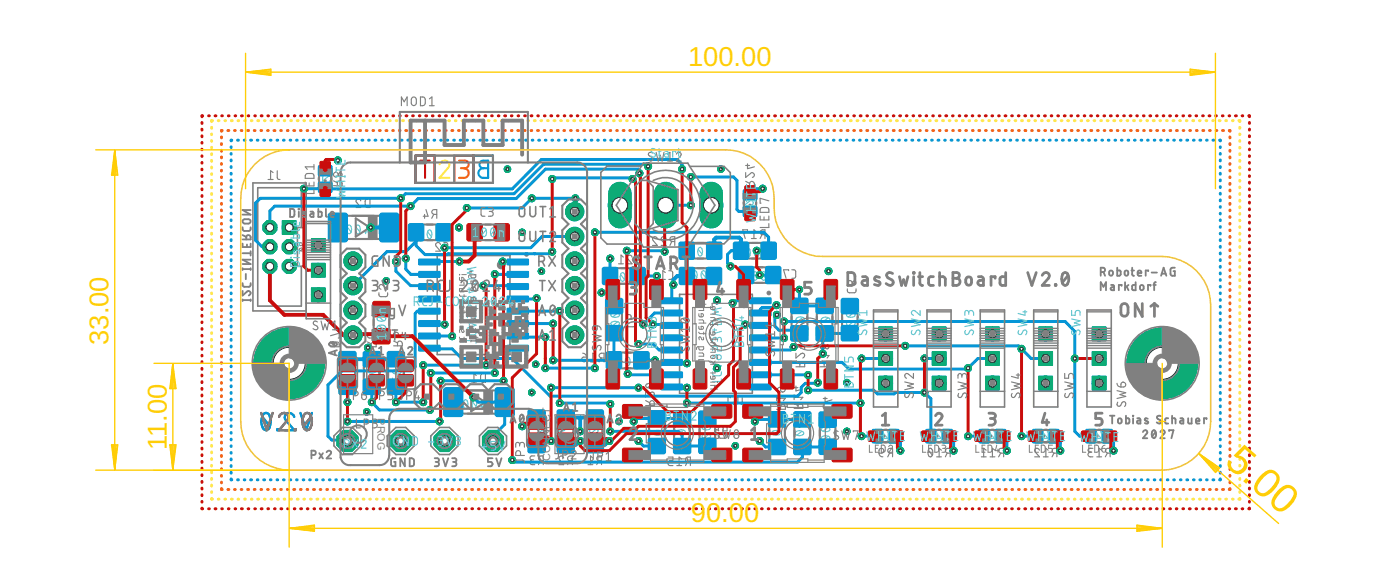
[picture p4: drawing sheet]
<svg xmlns="http://www.w3.org/2000/svg" width="129mm" height="54mm" viewBox="0 0 129 54" stroke-linecap="round" stroke-linejoin="round" font-family="sans-serif">
<defs><g id="words">
<text font-size="3.8" fill="#ffcd07" x="112.8" y="42.7" transform="rotate(41 112.8 42.7)">5.00</text>
<g font-size="2.5" fill="#ffcd07">
<text x="63.5" y="6.1">100.00</text>
<text x="10" y="31.8" transform="rotate(-90 10 31.8)">33.00</text>
<text x="15.4" y="41.5" transform="rotate(-90 15.4 41.5)">11.00</text>
<text x="63.7" y="48.1">90.00</text>
</g>
<g font-size="1" fill="#808080">
<text x="34.8" y="38.5" transform="rotate(90 34.8 38.5)">PROG</text>
<text x="50.7" y="42.4" transform="rotate(-90 50.7 42.4)">CONNECT</text>
</g>
</g></defs>
<g fill="none" stroke="#6cc" stroke-width=".11">
<path d="M29.8 17v.5l.4-.4a.22 .22 0 0 1 .4 .1 .22 .22 0 0 1-.2 .3M29.8 16.2v.5l.4-.4a.22 .22 0 0 1 .4 .1 .22 .22 0 0 1-.2 .3M29.8 15.8h.8M29.8 15.5l.3 .2M30.3 15.5l-.3 .3M68.7 19.3v.4l.4-.4a.22 .22 0 0 1 .4 .1 .22 .22 0 0 1-.2 .3M68.7 18.5v.4l.4-.4a.22 .22 0 0 1 .4 .1 .22 .22 0 0 1-.2 .3M68.7 18.1h.8M68.7 17.7l.3 .2M69.2 17.7l-.3 .4M31.3 21.2v.3M31.4 20.7l.2 .7h-.4"/>
<path d="M31.6 34.8h.8l-.1 .2M31.6 34.5v.5M31.6 33.4h.8M31.6 33l.4 .2M31.7 33.9l.3-.2 .3 .1 .1 .2a.49 .49 0 0 1-.8 0zM32 20.9l.4 .5M32.1 20.8l.1-.1a.46 .46 0 0 1 0 .8l-.2-.1v-.3zM32.2 33l-.3 .4M32.3 33.8l-.5 .3M32.8 20.9l.4 .5M32.9 20.8l.1-.1a.46 .46 0 0 1 0 .8l-.1-.1-.1-.3zM33.7 21.2v.3"/>
<path d="M33.9 20.7l.1 .7h-.4M33.9 34.9h.8l-.2 .3M33.9 34.7v.5M33.9 33.5h.8M33.9 33.2l.4 .2M33.9 34.1l.4-.2 .3 .1 .1 .1a.46 .46 0 0 1-.8 0zM34.4 33.2l-.3 .3M34.4 21.5v-.8l.3 .5 .3-.5v.8M34.5 34l-.4 .3M35.4 20.8l.3-.1 .1 .2-.1 .2-.3 .1-.1 .2a.28 .28 0 0 0 .5 0M36.2 35.1h.8l-.2 .2M36.2 34.8v.5"/>
<path d="M36.2 33.6h.8M36.2 33.3l.4 .2M36.2 34.1l.4-.1a.32 .32 0 0 1 .4 .2 .49 .49 0 0 1-.8 0zM36.7 33.3l-.2 .3M36.8 34.1l-.4 .3M38.7 21.4l.3 .3M38.8 21.6l-.1 .4M39 21.2v.8M39.4 21.4l.4 .4M39.5 21.2h.1a.49 .49 0 0 1 0 .8 .49 .49 0 0 1-.1-.8zM40.2 22h.4M40.6 21.4l-.2-.2v.8"/>
<path d="M42 37.3v.3M42.2 36.8l.2 .6h-.5M42.8 37l.3 .4M42.8 36.9l.1-.1a.46 .46 0 0 1 0 .8l-.1-.1-.1-.3zM43.1 30.5v.3h.2h.5l.1-.3M43.1 31.4h.8M43.1 29.7l.8 .3-.8 .2M43.1 26.6h.4M43.1 25.8l.2-.1h.5l.1 .4h-.8zM43.3 26.5v.5l.6-.2M43.3 29.8v.4M43.5 28.9h.2a.23 .23 0 0 1 .2 .3 .23 .23 0 0 1-.4 .1z"/>
<path d="M43.5 28.9a.36 .36 0 0 0-.4 .4M43.5 27.5a.22 .22 0 0 0-.1-.2 .22 .22 0 0 0-.3 .1v.4M43.5 27.7l.1-.3 .1-.1 .2 .1v.4M43.6 37l.3 .4M43.6 36.9l.1-.1a.46 .46 0 0 1 0 .8l-.1-.1-.1-.3zM43.9 28.1v.5h-.4v-.4l-.1-.1-.3 .1v.4M43.9 31.2v.4M43.9 24.6l-.8 .2 .5 .2-.5 .1 .8 .2M44.4 37.3v.3M44.6 36.8l.2 .6h-.5M45.2 37.6v-.8l.2 .5 .3-.5v.8M46.1 36.9l.2-.1 .2 .2-.4 .4v.1a.28 .28 0 0 0 .4 0"/>
<path d="M49.6 39h.8M49.6 38.6l.4 .2M49.7 39.5l.3-.1 .4 .1v.1a.49 .49 0 0 1-.8 0zM50.2 38.6l-.3 .4M50.2 39.4l-.4 .4M51.3 38.9h.8M51.3 38.5l.4 .3M51.4 39.4l.3-.1h.3l.1 .2a.49 .49 0 0 1-.8 0zM51.9 38.5l-.3 .4M51.9 39.3l-.4 .4M54.4 39.1h.8M54.4 38.7l.3 .2"/>
<path d="M54.4 39.6l.2-.1h.3l.3 .2a.46 .46 0 0 1-.8 0zM54.9 38.7l-.3 .4M55 39.5l-.5 .4M56.3 28h.4l.2 .2v.2h-.6M56.3 30.6h.8l-.1 .2M56.3 30.4v.4M56.4 29.7l.3-.1 .3 .1 .1 .1a.46 .46 0 0 1-.8 0zM56.4 28.9l.3-.1 .3 .1 .1 .1a.46 .46 0 0 1-.8 0zM56.5 25.4l.3 .2M56.6 25.5l-.1 .4M56.8 25.1v.8M56.9 33.1l.4 .4"/>
<path d="M57 29.6l-.5 .4M57 28.8l-.5 .4M57 32.9h.1a.46 .46 0 0 1 0 .8l-.2-.3v-.3zM57.2 25.3l.4 .4M57.3 25.2l.1-.1a.49 .49 0 0 1 0 .8 .51 .51 0 0 1-.1-.7zM57.7 33.1l.4 .4M57.8 32.9h.1a.46 .46 0 0 1 0 .8l-.2-.3v-.3zM58 25.9h.4M58.4 25.3l-.2-.2v.8M58.5 33.7h.4M58.9 33.1l-.2-.2v.8M60.3 39.3h.8"/>
<path d="M60.3 38.9l.3 .2M60.3 39.8l.4-.2a.29 .29 0 0 1 .3 .4l-.5 .1-.2-.1zM60.8 38.9l-.3 .4M60.9 39.7l-.4 .3M62.4 39.7l.4-.1h.3l.1 .2a.49 .49 0 0 1-.8 0zM62.4 38.9l.4-.1h.3l.1 .2a.49 .49 0 0 1-.8 0zM63 39.6l-.4 .4M63 38.8l-.4 .4M63.1 25.7v-.4l.1-.1h.3v.5M63.6 23.1l.4 .2M63.8 23.2l-.2 .4M63.9 25.1l.4 .4"/>
<path d="M64 22.8v.8M64 25l.1-.1a.46 .46 0 0 1 0 .8l-.2-.2v-.3zM64.4 23l.3 .4M64.5 22.8h.1a.49 .49 0 0 1 0 .8 .49 .49 0 0 1-.1-.8zM64.7 25.1l.4 .4M64.7 38.4h.4l.2 .1v.3h-.6M64.8 39.3a.41 .41 0 0 1 .4-.2 .41 .41 0 0 1 .3 .4l-.4 .1a.28 .28 0 0 1-.3-.3zM64.8 25l.1-.1a.46 .46 0 0 1 0 .8l-.2-.2v-.3zM65.2 23.6h.4M65.4 39.2l-.5 .4M65.5 25.7h.4M65.6 23l-.2-.2v.8"/>
<path d="M65.7 34.2v.3l.2 .1h.5l.1-.4M65.7 35.1h.8M65.7 33.4l.8 .3-.8 .3M65.7 30.4h.4M65.7 29.5l.3-.1 .4 .1h.1v.4h-.8zM65.9 30.3v.4l.6-.2M65.9 33.5v.4M65.9 25.1l-.2-.2v.8M66.1 32.7h.2a.23 .23 0 0 1 .2 .2 .23 .23 0 0 1-.2 .2 .23 .23 0 0 1-.2-.2zM66.1 32.7a.36 .36 0 0 0-.4 .3M66.2 31.3l-.1-.1a.23 .23 0 0 0-.2-.1 .23 .23 0 0 0-.2 .2v.2M66.2 31.4v-.2l.2-.1 .1 .1v.3"/>
<path d="M66.5 31.9v.4h-.3l-.1-.3-.1-.1-.3 .1v.3M66.5 34.9v.4M66.5 28.4l-.8 .1 .6 .2-.6 .2 .8 .2M68.7 25.8v-.4l.1-.1h.2v.5M68.8 23.1l.4 .4M68.9 22.9h.1a.46 .46 0 0 1 0 .8l-.2-.3v-.3zM69.4 25.2l.4 .4M69.5 25h.1a.46 .46 0 0 1 0 .8l-.2-.2v-.3zM69.6 23.1l.4 .4M69.7 22.9h.1a.46 .46 0 0 1 0 .8l-.2-.3v-.3zM70.3 25.2l.3 .4M70.3 25h.1a.46 .46 0 0 1 0 .8l-.2-.2v-.3z"/>
<path d="M70.4 23.7h.4M70.8 23.1l-.2-.2v.8M71 25.8h.5M71.2 39.3h.8M71.2 38.9l.4 .2M71.2 39.8l.4-.2 .3 .1 .1 .2a.49 .49 0 0 1-.8 0zM71.5 25.2l-.3-.2v.8M71.7 38.9l-.3 .4M71.8 39.7l-.4 .3M73.4 39.8l.3-.1 .3 .1 .1 .1a.46 .46 0 0 1-.8 0zM73.4 39l.3-.1h.3l.1 .2a.46 .46 0 0 1-.8 0zM73.4 30.2h.8l-.2 .2"/>
<path d="M73.4 30v.4M73.4 28.8h.8M73.4 28.4l.4 .2M73.4 29.3l.4-.1a.29 .29 0 0 1 .4 .3l-.5 .1-.3-.1zM74 39.7l-.5 .4M74 38.9l-.5 .4M74 28.4l-.3 .4M74 29.2l-.4 .4M75.7 38.6h.4l.2 .1v.2h-.6M75.7 30v.5M75.7 30.2h.8l-.1 .3M75.8 39.5l.3-.2a.29 .29 0 0 1 .4 .3l-.5 .2-.2-.2z"/>
<path d="M75.8 29.3l.3-.1 .4 .1v.1a.46 .46 0 0 1-.8 0zM75.8 28.5l.3-.1 .4 .1v.1a.46 .46 0 0 1-.8 0zM76.4 39.4l-.5 .3M76.4 29.3l-.5 .3M76.4 28.5l-.5 .3M78.1 28l.5 .1v.3h-.5M78.1 30.6h.8l-.2 .2M78.1 30.4v.4M78.1 29.7l.4-.1 .3 .1 .1 .1a.46 .46 0 0 1-.8 0zM78.1 28.9l.4-.1 .3 .1 .1 .1a.46 .46 0 0 1-.8 0zM78.7 29.6l-.4 .4M78.7 28.8l-.4 .4"/>
<path d="M80.7 39.9l.3 .2M81 39.6v.8M81.9 39.8a.22 .22 0 0 0-.3-.2 .22 .22 0 0 0-.1 .3l.4 .5h-.5M82.7 39.8a.22 .22 0 0 0-.3-.2 .22 .22 0 0 0-.1 .3l.4 .5h-.5M85.6 39.9l.4 .2M86 39.6v.8M86.8 39.8a.22 .22 0 0 0-.3-.2 .22 .22 0 0 0-.1 .3l.4 .5h-.4M87.6 39.8a.22 .22 0 0 0-.3-.2 .22 .22 0 0 0-.1 .3l.4 .5h-.4M90.5 39.9l.4 .2M90.9 39.6v.8M91.7 39.8a.22 .22 0 0 0-.3-.2 .22 .22 0 0 0-.1 .3l.4 .5h-.4M92.5 39.8a.22 .22 0 0 0-.3-.2 .22 .22 0 0 0-.1 .3l.4 .5h-.4"/>
<path d="M95.4 39.9l.4 .2M95.8 39.6v.8M96.6 39.8a.22 .22 0 0 0-.3-.2 .22 .22 0 0 0 0 .3l.3 .5h-.4M97.5 39.8a.22 .22 0 0 0-.4-.2 .22 .22 0 0 0 0 .3l.4 .5h-.5M100.4 39.9l.3 .2M100.7 39.6v.8M101.6 39.8a.22 .22 0 0 0-.3-.2 .22 .22 0 0 0-.1 .3l.4 .5h-.5M102.4 39.8a.22 .22 0 0 0-.3-.2 .22 .22 0 0 0-.1 .3l.4 .5h-.5M49.6 40.4h.8l-.2 .2M49.6 40.2v.4M51.3 40.3h.8l-.2 .2M51.3 40.1v.4"/>
<path d="M54.4 40.5h.8l-.2 .2M54.4 40.3v.4M60.3 40.7h.8l-.2 .2M60.3 40.4v.5M62.4 40.6h.8l-.2 .2M62.4 40.4v.4M64.7 41h.8l-.1 .2M64.7 40.8v.4M64.8 40.1a.41 .41 0 0 1 .4-.2 .41 .41 0 0 1 .3 .4l-.4 .1a.28 .28 0 0 1-.3-.3zM65.4 40l-.5 .4M71.2 40.7h.8l-.2 .2M71.2 40.4v.5"/>
<path d="M73.3 40.7h.8l-.1 .2M73.3 40.5v.4M75.7 41.2h.8l-.1 .2M75.7 40.9v.5M75.8 40.3l.3-.2a.29 .29 0 0 1 .4 .3l-.5 .2-.2-.2zM76.4 40.2l-.5 .3M80.9 40l-.2 .4M85.8 40l-.2 .4M90.7 40l-.2 .4M95.7 40l-.3 .4M100.6 40l-.2 .4"/>
</g>
<path d="M24.2 38.4l.7 .9M24.3 38.1a.33 .33 0 0 1 .5 .1 1.14 1.14 0 0 1-.1 1.4 .31 .31 0 0 1-.5-.2 1.18 1.18 0 0 1 .1-1.3zM25.6 39.5l.1 .1zM27.1 38.4a.43 .43 0 0 0-.6-.4 .43 .43 0 0 0-.1 .7l.7 .9h-.8M27.7 38l.5 1.6 .6-1.6" fill="none" stroke="#808080" stroke-width=".21"/>
<g fill="none" stroke="#808080" stroke-width=".11">
<path d="M24.7 16.5h.5M25.2 15.9l-.2-.2v.8M25.6 15.7v.7l.2 .1M30.8 17.1h.8v-.2a.23 .23 0 0 0-.4-.2l-.1 .1v.3M30.8 16.7l.3 .1M33.3 18.5a.21 .21 0 0 0-.3-.2 .21 .21 0 0 0-.1 .4l.4 .4h-.5M33.7 18.4l.2-.1h.2v.8h-.3a.63 .63 0 0 1-.1-.7zM39.2 19.7v.4M39.3 19.3l.2 .6h-.5M40 19.7l-.2 .4M40.3 19.7h-.3a.22 .22 0 0 1-.2-.1 .22 .22 0 0 1 .1-.3h.4v.8M68.8 17.1h.8v-.2a.24 .24 0 0 0-.2-.2 .24 .24 0 0 0-.2 .1l-.1 .3"/>
<path d="M68.8 15.9v.4l.4-.3a.21 .21 0 0 1 .4 0 .21 .21 0 0 1-.2 .3M68.8 16.7l.3 .2M68.8 15.2h.3M68.9 15.1v.4l.7-.1M30.5 31.9h.8v-.2a.22 .22 0 0 0-.2-.2 .22 .22 0 0 0-.3 .2v.2M30.5 30.9l.8-.2v.4h-.1M30.5 31.5l.3 .2M33.9 31.9h.8v-.2a.23 .23 0 0 0-.2-.2 .23 .23 0 0 0-.3 .2v.2M33.9 31.5l.3 .2M33.9 30.8l.2-.1 .2 .1v.3h-.2a.21 .21 0 0 1-.2-.3zM34.7 30.8a.36 .36 0 0 1-.4 .3M36.3 31.9h.8v-.3a.22 .22 0 0 0-.2-.2 .22 .22 0 0 0-.2 .2v.3"/>
<path d="M36.3 31.4l.4 .2M37.1 30.6v.5h-.4v-.4l-.1-.1-.3 .1v.4M40.6 22.5a.22 .22 0 0 0-.3-.1 .22 .22 0 0 0-.1 .3l.4 .4h-.4M40.9 22.3l.3 .1 .1 .1v.6h-.4M41.6 23.1h.2M41.6 22.3h.2M41.7 22.3v.8M43.5 35.2h.4M43.9 34.6l-.2-.2v.8M44.3 34.5l.2-.1h.3v.8h-.4a.63 .63 0 0 1-.1-.7zM53.7 33l.4-.1v.2a.23 .23 0 0 1-.3 .2 .23 .23 0 0 1-.1-.3zM53.7 32.5a.36 .36 0 0 1 .4 .4"/>
<path d="M54.5 33.3h.4M54.9 32.7l-.2-.2v.8M55.4 33l-.2 .3M55.7 33h-.2a.22 .22 0 0 1-.2-.2 .22 .22 0 0 1 .1-.2l.3-.1v.8M57 24.3h.5M57.5 23.7l-.2-.2v.8M57.8 29.7v.3l.1 .1h.6l.1-.4M57.8 29.1l.1-.1h.2l.1 .4-.4-.1zM58.3 23.7a.22 .22 0 0 0-.3-.2 .22 .22 0 0 0-.1 .4l.4 .4h-.5M58.6 29.1a.36 .36 0 0 1-.4 .3M58.8 23.9l-.1 .4M59.1 23.9h-.2a.22 .22 0 0 1-.2-.1 .22 .22 0 0 1 0-.2l.4-.1v.8"/>
<path d="M59.5 37.4h.8v-.3a.22 .22 0 0 0-.2-.2 .22 .22 0 0 0-.2 .2v.3M59.5 36.1v.5l.5-.4a.22 .22 0 0 1 .4 0 .22 .22 0 0 1-.2 .4M59.5 36.9l.4 .2M59.6 35.4l.3-.1 .3 .1 .1 .1a.46 .46 0 0 1-.8 0zM60.2 35.3l-.5 .4M60.6 22a.22 .22 0 0 0-.3-.2 .22 .22 0 0 0-.1 .4l.4 .4h-.4M60.9 25.7h.5M61.4 25.1l-.3-.2v.8M61.4 22a.22 .22 0 0 0-.3-.2 .22 .22 0 0 0-.1 .4l.4 .4h-.4M61.7 24.9l.2 .1 .1 .1v.5l-.3 .1M62 22.2l-.2 .4M62.2 22.2h-.3a.23 .23 0 0 1-.1-.2 .23 .23 0 0 1 .2-.2h.2v.8"/>
<path d="M66.9 37.3h.5M67.1 39.2v.5h-.4v-.4l-.2-.1-.2 .1v.4M67.4 36.6l-.3-.2v.9M67.7 36.4l.2 .1 .2 .1-.1 .6-.3 .1M68.4 37.3h.1M68.4 36.4h.1M68.5 36.4v.9M68.9 21.3v-.1h-.4l.2 .8M69.3 22h.4M69.7 21.4l-.2-.2v.8M70.3 21.6l-.2 .4M70.5 21.6h-.2a.22 .22 0 0 1-.2-.2 .22 .22 0 0 1 .2-.2h.2v.8"/>
<path d="M71.6 37.7h.8v-.2a.22 .22 0 0 0-.1-.2 .22 .22 0 0 0-.3 .1v.3M71.6 37.3l.4 .1M71.6 36.7h.8l-.2 .2M71.6 36.5v.4M72 35.7h.2a.22 .22 0 0 1 .2 .1 .22 .22 0 0 1-.1 .3h-.2zM72 35.7a.36 .36 0 0 0-.4 .3M72.7 24.9v-.1h-.4l.2 .8M73 24.8l.3 .1 .1 .1v.5l-.4 .1M73.2 37.6h.8v-.2a.23 .23 0 0 0-.1-.2 .23 .23 0 0 0-.3 .1v.3M73.2 37.2l.4 .2M73.2 36.6h.8l-.1 .2M73.2 36.4v.4"/>
<path d="M73.2 35.7h.4M73.4 33.8h.8v-.3a.22 .22 0 0 0-.2-.2 .22 .22 0 0 0-.2 .2v.3M73.4 32.5v.5l.5-.4a.22 .22 0 0 1 .3 .1 .22 .22 0 0 1-.2 .3M73.4 35.6v.4l.6-.2M73.4 33.3l.4 .2M73.9 31.9a.22 .22 0 0 0-.3-.2 .22 .22 0 0 0-.2 .2v.3M73.9 32.1v-.3l.1-.1 .2 .1v.4M75.6 33.8h.9l-.1-.4a.23 .23 0 0 0-.2-.1 .23 .23 0 0 0-.2 .2v.3M75.6 33.3l.4 .2M75.6 32.7h.9l-.2 .3M75.6 32.5v.5M75.9 37.3v.3l.2 .1h.5l.1-.1v-.3"/>
<path d="M75.9 36.7h.4M76.1 36.6v.4l.6-.2M78.1 26.6l.1 .3 .1 .1 .6-.1 .1-.3M49.1 42.4h-.1a.22 .22 0 0 0-.1 .2 .22 .22 0 0 0 .2 .2h.2M49.3 42h-.3l-.1 .1 .1 .2 .2 .1M49.8 42.4l-.1 .4M50.1 42.4h-.2a.22 .22 0 0 1-.2-.2 .22 .22 0 0 1 .2-.2h.2v.8M52 42.2a.22 .22 0 0 0-.3-.2 .22 .22 0 0 0-.1 .4l.4 .4h-.5M52.5 42.4l-.2 .4M52.8 42.4h-.3a.23 .23 0 0 1-.1-.2 .23 .23 0 0 1 .2-.2h.2v.8M54.2 42.8h.5M54.7 42.2l-.2-.2v.8"/>
<path d="M55.2 42.4l-.2 .4M55.5 42.4h-.3a.22 .22 0 0 1-.2-.2 .22 .22 0 0 1 .2-.2h.3v.8M61.6 42.1h.5v.3h-.3l-.2 .2 .1 .3h.4M62.4 42.9h.5M62.9 42.3l-.3-.2v.8M63.4 42.5l-.2 .4M63.7 42.5h-.3a.22 .22 0 0 1-.2-.2 .22 .22 0 0 1 .2-.2h.3v.8M66.3 40v.3l.1 .1 .6-.1 .1-.3M81.1 41.7a.33 .33 0 0 0 .3 .4M81.1 41.4a.23 .23 0 0 1 .4 0 .23 .23 0 0 1-.2 .3h-.2zM82 41.7l-.1 .4M82.3 41.7h-.2a.22 .22 0 0 1-.2-.2 .22 .22 0 0 1 .2-.2h.2v.8"/>
<path d="M85.6 41.5l.4 .4M85.7 41.3a.39 .39 0 0 1 .4 .4 .39 .39 0 0 1-.3 .4 .48 .48 0 0 1-.1-.8zM86.4 42.1h.4M86.8 41.5l-.2-.2v.8M87.4 41.7l-.2 .4M87.6 41.7h-.2a.23 .23 0 0 1-.2-.3l.1-.1h.3v.8M90.5 42.1h.5M91 41.5l-.3-.2v.8M91.3 42.1h.5M91.8 41.5l-.3-.2v.8M92.3 41.7l-.2 .4M92.6 41.7h-.3a.22 .22 0 0 1-.2-.2 .22 .22 0 0 1 .2-.2h.3v.8"/>
<path d="M95.9 41.5a.22 .22 0 0 0-.3-.2 .22 .22 0 0 0-.1 .3l.4 .5h-.5M96.2 42.1h.5M96.7 41.5l-.2-.2v.8M97.2 41.7l-.2 .4M97.5 41.7h-.3a.22 .22 0 0 1-.2-.2 .22 .22 0 0 1 .2-.2h.3v.8M100.6 41.6a.22 .22 0 0 0-.3 .3 .22 .22 0 0 0 .3 .2h.2M100.8 41.3h-.4l-.1 .2 .1 .1h.3M101.2 42.1h.4M101.6 41.5l-.2-.2v.8M102.1 41.7l-.2 .4M102.4 41.7h-.2a.22 .22 0 0 1-.3-.2 .22 .22 0 0 1 .3-.2h.2v.8"/>
<circle cx="31" cy="16.1" r=".22"/>
<circle cx="31.4" cy="16.1" r=".18"/>
<circle cx="75.9" cy="31.9" r=".23"/>
<circle cx="76.3" cy="31.9" r=".18"/>
<circle cx="78.4" cy="26.1" r=".22"/>
<circle cx="78.8" cy="26.1" r=".18"/>
</g>
<g fill="none" stroke="#808080" stroke-width=".17">
<path d="M23.1 19.3h-.7l.7 .5h-.7M22.4 26.8v.4l.4-.3a.21 .21 0 0 1 .3 0 .21 .21 0 0 1-.2 .3M22.4 26.1v.2l.1 .1h.5l.1-.3M22.4 22.1h.7v-.3a.2 .2 0 0 0-.2-.1 .2 .2 0 0 0-.2 .1v.3M22.4 20.9v.3l.1 .1h.5l.1-.4M22.4 27.6h.7M22.4 22.4v.4h.7v-.4M22.4 24.7v.2M22.4 27.6v.1M22.4 24.8h.7M22.4 23.3h.7M22.4 21.7l.3 .1"/>
<path d="M22.4 20.3l.5-.1a.2 .2 0 0 1 .2 .2 .2 .2 0 0 1-.2 .2h-.3a.21 .21 0 0 1-.2-.3zM22.7 25.2v.5M22.8 22.5v.3M23.1 23.1v.4M23.1 24.7v.2M23.1 27.6v.1M23.1 23.9h-.7l.7 .4h-.7"/>
</g>
<g fill="none" stroke="#808080" stroke-width=".19">
<path d="M29.4 16.4v.2M29.4 16.1v.7M30.6 16.1v.7M31.6 19.9h3.8M38.3 14.3h7.2v2.5h-7.2zM40.1 14.3v2.5M41.9 14.3v2.5M43.7 14.3v2.5M68.6 18.6v.2M68.6 18.4v.7M69.7 18.4v.7M69.7 18.6v.2"/>
<path d="M31.3 33.5v1.7M31.6 22h3.8M32.8 33.5v1.7M32.8 20.1l1.3 .9-1.3 .8zM33.5 33.5v1.7M33.6 34.1v.5M34.1 20.1v1.7M35 34.1v.5M35 33.5v1.7M35.8 33.5v1.7M37.2 34.1v.5M37.3 33.5v1.7"/>
<path d="M38.8 22.1h1.7M38.8 20.7h1.7M42.2 36h3.9M42.2 38.1h3.8M43.5 36.2l1.2 .8-1.2 .9zM44.7 36.2v1.7M48.8 38.9v1.7M50.2 38.9v1.7M51.4 38.9v1.7M51.5 39.5v.5M52.9 38.9v1.7M54.1 38.9v1.7"/>
<path d="M54.1 39.5v.5M55.6 39.5v.5M55.6 38.9v1.7M55.9 28.6v1.7M56.7 26.1h1.7M56.7 24.7h1.7M57 32.5h1.7M57 33.9h1.7M57.4 28.6v1.7M57.6 33.9h.6M57.6 32.5h.6M59.9 38.9v1.8"/>
<path d="M61.3 38.9v1.8M62.2 39v1.7M62.2 39.5v.6M63.6 39v1.7M63.8 26.1h1.6M63.8 24.7h1.6M63.8 23.8h1.7M63.8 22.4h1.7M64.5 39v1.7M66 39v1.7M68.8 23.8h1.7M68.8 22.4h1.7"/>
<path d="M69.2 24.6h1.7M69.2 26.1h1.7M71 39v1.7M72.4 39v1.7M73 28.6v1.7M73.3 39.1v1.7M73.3 39.6v.6M74.4 29.2v.5M74.5 28.6v1.7M74.7 39.1v1.7M75.3 28.6v1.7M75.6 39.1v1.6"/>
<path d="M76.8 28.6v1.7M77 39.1v1.6M77.7 28.6v1.7M79.1 28.6v1.7M81.3 39.6h.8M81.6 39.6h.2M86.2 39.6h.8M86.5 39.6h.2M91.2 39.6h.7M91.4 39.6h.2M96.1 39.6h.7M96.4 39.6h.1"/>
<path d="M101 39.6h.7M101.3 39.6h.2M81.3 40.7h.8M86.2 40.7h.8M91.2 40.7h.7M96.1 40.7h.7M101 40.7h.7"/>
</g>
<g fill="#808080" stroke="#808080" stroke-width=".09">
<path d="M68.5 17.8h1.3v.6h-1.3z"/>
<path d="M68.5 19.1h1.3v.6h-1.3z"/>
<path d="M58.4 24.6h.7v1.6h-.7z"/>
<path d="M56 24.6h.7v1.6h-.7z"/>
<path d="M59.8 38.3h1.6v.7h-1.6z"/>
<path d="M59.8 40.7h1.6v.6h-1.6z"/>
<path d="M70.9 38.4h1.6v.7h-1.6z"/>
<path d="M70.9 40.7h1.6v.7h-1.6z"/>
<path d="M75.6 40.7h1.5v.7h-1.5z"/>
<path d="M75.6 38.4h1.5v.7h-1.5z"/>
<path d="M64.5 40.7h1.5v.6h-1.5z"/>
<path d="M64.5 38.3h1.5v.7h-1.5z"/>
<path d="M55.9 30.3h1.5v.7h-1.5z"/>
<path d="M55.9 27.9h1.5v.7h-1.5z"/>
<path d="M65.4 22.3h.7v1.6h-.7z"/>
<path d="M63.1 22.3h.7v1.6h-.7z"/>
<path d="M70.9 24.6h.7v1.5h-.7z"/>
<path d="M68.5 24.6h.7v1.5h-.7z"/>
<path d="M73.2 40.7h1.6v.7h-1.6z"/>
<path d="M73.2 38.4h1.6v.7h-1.6z"/>
<path d="M62.1 40.7h1.6v.6h-1.6z"/>
<path d="M62.1 38.3h1.6v.7h-1.6z"/>
<path d="M56.4 32.4h.6v1.6h-.6z"/>
<path d="M58.7 32.4h.7v1.6h-.7z"/>
<path d="M70.5 22.3h.6v1.6h-.6z"/>
<path d="M68.1 22.3h.7v1.6h-.7z"/>
<path d="M39.4 24h.9v.3h-.9z"/>
<path d="M39.4 25.1h.9v.3h-.9z"/>
<path d="M39.4 26.2h.9v.4h-.9z"/>
<path d="M39.4 27.4h.9v.3h-.9z"/>
<path d="M39.4 28.5h.9v.3h-.9z"/>
<path d="M39.4 29.6h.9v.4h-.9z"/>
<path d="M39.4 30.8h.9v.3h-.9z"/>
<path d="M47.1 30.8h.9v.3h-.9z"/>
<path d="M47.1 29.6h.9v.4h-.9z"/>
<path d="M47.1 28.5h.9v.3h-.9z"/>
<path d="M47.1 27.4h.9v.3h-.9z"/>
<path d="M47.1 26.2h.9v.4h-.9z"/>
<path d="M47.1 25.1h.9v.3h-.9z"/>
<path d="M47.1 24h.9v.3h-.9z"/>
<path d="M39.4 31.9h.9v.3h-.9z"/>
<path d="M47.1 31.9h.9v.3h-.9z"/>
<path d="M31.3 35.2h1.5v.7h-1.5z"/>
<path d="M31.3 32.8h1.5v.7h-1.5z"/>
<path d="M33.5 35.2h1.6v.7h-1.6z"/>
<path d="M33.5 32.8h1.6v.7h-1.6z"/>
<path d="M35.7 35.2h1.6v.7h-1.6z"/>
<path d="M35.7 32.8h1.6v.7h-1.6z"/>
<path d="M61.7 27.5h.9v.4h-.9z"/>
<path d="M61.7 28.7h.9v.3h-.9z"/>
<path d="M61.7 29.8h.9v.3h-.9z"/>
<path d="M61.7 30.9h.9v.4h-.9z"/>
<path d="M61.7 32.1h.9v.3h-.9z"/>
<path d="M61.7 33.2h.9v.3h-.9z"/>
<path d="M61.7 34.4h.9v.3h-.9z"/>
<path d="M69.4 34.4h.9v.3h-.9z"/>
<path d="M69.4 33.2h.9v.3h-.9z"/>
<path d="M69.4 32.1h.9v.3h-.9z"/>
<path d="M69.4 30.9h.9v.4h-.9z"/>
<path d="M69.4 29.8h.9v.3h-.9z"/>
<path d="M69.4 28.7h.9v.3h-.9z"/>
<path d="M69.4 27.5h.9v.4h-.9z"/>
<path d="M61.7 35.5h.9v.3h-.9z"/>
<path d="M69.4 35.5h.9v.3h-.9z"/>
<path d="M63.1 24.7h.7v1.5h-.7z"/>
<path d="M65.4 24.7h.7v1.5h-.7z"/>
<path d="M51.4 40.6h1.6v.6h-1.6z"/>
<path d="M51.4 38.2h1.6v.7h-1.6z"/>
<path d="M54.1 40.6h1.5v.6h-1.5z"/>
<path d="M54.1 38.2h1.5v.7h-1.5z"/>
<path d="M48.7 38.2h1.6v.7h-1.6z"/>
<path d="M48.7 40.6h1.6v.6h-1.6z"/>
<path d="M26.4 20.7h.5v.5h-.5z"/>
<path d="M24.7 20.7h.4v.5h-.4z"/>
<path d="M24.7 22.5h.4v.5h-.4z"/>
<path d="M26.4 22.5h.5v.5h-.5z"/>
<path d="M26.4 24.3h.5v.5h-.5z"/>
<path d="M24.7 24.3h.4v.5h-.4z"/>
<path d="M31.2 19.8h.4v2.3h-.4z"/>
<path d="M35.3 19.8h.5v2.3h-.5z"/>
<path d="M34 19.9h.8v2.1h-.8z"/>
<path d="M75.3 30.3h1.5v.7h-1.5z"/>
<path d="M75.3 27.9h1.5v.7h-1.5z"/>
<path d="M72.9 30.3h1.6v.7h-1.6z"/>
<path d="M72.9 27.9h1.6v.7h-1.6z"/>
<path d="M77.6 30.3h1.5v.7h-1.5z"/>
<path d="M77.6 27.9h1.5v.7h-1.5z"/>
<path d="M101.7 39.5h.6v1.3h-.6z"/>
<path d="M100.4 39.5h.6v1.3h-.6z"/>
<path d="M96.8 39.5h.6v1.3h-.6z"/>
<path d="M95.5 39.5h.6v1.3h-.6z"/>
<path d="M91.9 39.5h.6v1.3h-.6z"/>
<path d="M90.6 39.5h.6v1.3h-.6z"/>
<path d="M87 39.5h.6v1.3h-.6z"/>
<path d="M85.6 39.5h.6v1.3h-.6z"/>
<path d="M82 39.5h.6v1.3h-.6z"/>
<path d="M80.7 39.5h.6v1.3h-.6z"/>
<path d="M29.4 16.8h1.2v.6h-1.2z"/>
<path d="M29.4 15.5h1.2v.6h-1.2z"/>
<path d="M40.5 20.6h.7v1.6h-.7z"/>
<path d="M38.1 20.6h.7v1.6h-.7z"/>
<path d="M41.8 35.9h.5v2.3h-.5z"/>
<path d="M46 35.9h.5v2.3h-.5z"/>
<path d="M44.6 36h.8v2.1h-.8z"/>
</g>
<path d="M23.3 16.8h4.9v11.8h-4.9zM27.8 21v-3.7h-4v10.9h4v-3.7M28.2 21h-.8v3.5h.8M40.3 23.5h6.7v9.2h-6.7zM62.7 27.1h6.7v9.1h-6.7z" fill="none" stroke="#808080" stroke-width=".15"/>
<g fill="none" stroke="#808080" stroke-width=".09">
<path d="M27.6 22.9a.25 .25 0 0 1 .3-.1 .25 .25 0 0 1 .2 .2 .24 .24 0 0 1-.3 .1 .24 .24 0 0 1-.2-.2zM27.6 22.4h.3v.2h-.3zM28 22.9l-.3 .2M28.1 22.4l-.2 .2M42.4 31.1v.1h.6M42.4 28.2v.2h.1h.2l.1-.1-.2-.1v.2M42.4 27.1l.1 .2h.5M42.4 25.5v.3h.1h.2l.1-.1-.2-.2v.3M42.4 25.3h.1M42.4 31.5h.4M42.6 25.3h.4M42.6 29.4v.3h-.2v-.3h.3l.1 .1v.2"/>
<path d="M42.6 27.6v.2h-.2v-.2h.3l.1 .3M42.7 26.1h.1v.2h-.4M42.8 30.4v.1l-.1 .1-.3-.3v.3M42.8 26.6h-.4v.3h.4M42.8 27.1v.2M42.8 28.6v.3M42.8 31.1v.2M43 31.5h.1M43 28.6l-.1 .2h-.5M43 30.8h.2M43.4 30.9l.1 .2h.6M43.4 29.3h.4l.1 .1v.2h-.5"/>
<path d="M43.4 28.3l.1 .1h.6M43.4 25.3l.1 .3 .4-.1v-.2h-.6l-.1 .1v.2M43.4 31.4h.7M43.4 25h.1M43.4 31.3v.2M43.4 25l-.1 .1M43.5 28.7h.3l.1 .2-.2 .1h-.2zM43.7 27.4v.2h-.2l-.1-.2h.4l.1 .3M43.8 30.2l.1 .2-.1 .1-.2-.3h-.1v.3M43.9 26.8v-.2l-.1-.1h-.3l-.1 .1v.2h.7M43.9 25.9h-.5l.1 .3h.4M43.9 28.3v.2"/>
<path d="M43.9 30.9v.2M44.1 30.7h.1M44.1 31.3v.2M64.5 34.7v.3h.3v-.2l-.1-.1v.3M64.5 32.5h.3l.1 .1v.2h-.4M64.5 31.9v.2l.1 .1h.2l.1-.1v-.2h-.6l-.1 .3M64.5 30.6l.1 .1h.5M64.5 30.1v.2h.3v-.2h-.1v.2M64.5 29.5h.4v.3M64.5 28.9v.2l.1 .1 .2-.1v-.2h-.1v.3M64.5 28.3h.3l.1 .1v.2h-.4M64.5 28h.1"/>
<path d="M64.5 29.8h.6M64.7 28h.4M64.8 34.2h.1v.2h-.4M64.9 31.1v.1l-.1 .1-.2-.3-.1 .1v.2M64.9 34v-.3h-.4v.3h.6M64.9 33.1h-.4v.3h.4M64.9 30.6v.2M65.1 35.3l-.6 .1 .4 .2-.4 .1 .6 .1M65.5 34.6l.1 .3h.3v-.2l-.2-.1v.3M65.5 32.8l.3-.1 .2 .2-.1 .1h-.2zM65.5 32.2h.3l.2 .1v.1h-.5M65.5 31.6h.3l.2 .1v.1h-.5"/>
<path d="M65.5 31.1l.1 .1h.6M65.5 30.6v.2l.1 .1 .3-.1v-.2h-.2v.3M65.5 29.3h.4l.1 .2M65.5 28.2l.1 .3h.3v-.2l-.2-.1v.3M65.5 35.8h.7M65.5 35.5h.7M65.5 35.2h.5M65.5 29.8v.2M65.5 33.5h.7M65.5 33.3l.3 .1M65.5 29.9h.7M65.5 29.5h.7"/>
<path d="M65.9 35.5v.3M65.9 34.1h.1v.3h-.5M65.9 28.7h.1v.2h-.5M66 31.1v.2M66 33.3l-.3 .2M66.1 35.2h.1M66.2 32.7h.1M66.2 33h.1M66.2 29.8v.2"/>
</g>
<g fill="#808080" stroke="#808080" stroke-width=".09">
<circle cx="48.6" cy="23.4" r=".17"/>
<circle cx="46.2" cy="24.4" r=".36"/>
<circle cx="70.9" cy="27" r=".17"/>
<circle cx="68.6" cy="28" r=".36"/>
</g>
<path d="M24.2 38.4l.7 .9M24.3 38.1a.33 .33 0 0 1 .5 .1 1.14 1.14 0 0 1-.1 1.4 .31 .31 0 0 1-.5-.2 1.18 1.18 0 0 1 .1-1.3zM25.6 39.5l.1 .1zM27.1 38.4a.43 .43 0 0 0-.6-.4 .43 .43 0 0 0-.1 .7l.7 .9h-.8M27.7 38l.5 1.6 .6-1.6" fill="none" stroke="#0696d7" stroke-width=".21"/>
<g fill="#0696d7" stroke="#0696d7" stroke-width=".09">
<path d="M68.6 19h1.2v.9h-1.2z" fill-rule="evenodd"/>
<path d="M68.6 17.5h1.2v.9h-1.2z" fill-rule="evenodd"/>
<path d="M55.6 24.7h1.3v1.5h-1.3z" fill-rule="evenodd"/>
<path d="M58.1 24.7h1.4v1.5h-1.4z" fill-rule="evenodd"/>
<path d="M59.8 40.4h1.5v1.4h-1.5z" fill-rule="evenodd"/>
<path d="M59.8 37.9h1.5v1.3h-1.5z" fill-rule="evenodd"/>
<path d="M70.9 40.5h1.5v1.3h-1.5z" fill-rule="evenodd"/>
<path d="M70.9 38h1.5v1.3h-1.5z" fill-rule="evenodd"/>
<path d="M75.6 40.5h1.5v1.3h-1.5z" fill-rule="evenodd"/>
<path d="M75.6 38h1.5v1.3h-1.5z" fill-rule="evenodd"/>
<path d="M64.5 40.4h1.5v1.3h-1.5z" fill-rule="evenodd"/>
<path d="M64.5 37.9h1.5v1.3h-1.5z" fill-rule="evenodd"/>
<path d="M55.9 30h1.5v1.4h-1.5z" fill-rule="evenodd"/>
<path d="M55.9 27.5h1.5v1.4h-1.5z" fill-rule="evenodd"/>
<path d="M62.7 22.3h1.3v1.5h-1.3z" fill-rule="evenodd"/>
<path d="M65.2 22.3h1.3v1.5h-1.3z" fill-rule="evenodd"/>
<path d="M70.6 24.6h1.4v1.5h-1.4z" fill-rule="evenodd"/>
<path d="M68.1 24.6h1.4v1.5h-1.4z" fill-rule="evenodd"/>
<path d="M73.2 38h1.6v1.3h-1.6z" fill-rule="evenodd"/>
<path d="M73.2 40.5h1.6v1.3h-1.6z" fill-rule="evenodd"/>
<path d="M62.2 37.9h1.5v1.3h-1.5z" fill-rule="evenodd"/>
<path d="M62.2 40.4h1.5v1.4h-1.5z" fill-rule="evenodd"/>
<path d="M58.5 32.4h1.3v1.5h-1.3z" fill-rule="evenodd"/>
<path d="M56 32.4h1.3v1.5h-1.3z" fill-rule="evenodd"/>
<path d="M67.7 22.3h1.3v1.5h-1.3z" fill-rule="evenodd"/>
<path d="M70.2 22.3h1.4v1.5h-1.4z" fill-rule="evenodd"/>
<path d="M46.8 23.9h1.9v.4v.1h-1.9z" fill-rule="evenodd"/>
<path d="M46.8 25h1.9v.5h-1.9z" fill-rule="evenodd"/>
<path d="M46.8 26.1h1.9v.5v.1h-1.9z" fill-rule="evenodd"/>
<path d="M46.8 27.3h1.9v.4v.1h-1.9z" fill-rule="evenodd"/>
<path d="M46.8 28.4h1.9v.5h-1.9z" fill-rule="evenodd"/>
<path d="M46.8 29.5h1.9v.5v.1h-1.9z" fill-rule="evenodd"/>
<path d="M46.8 30.7h1.9v.5h-1.9z" fill-rule="evenodd"/>
<path d="M38.6 30.7h1.9l.1 .5h-.1h-1.8z" fill-rule="evenodd"/>
<path d="M38.6 29.5h1.9l.1 .5-.1 .1h-1.8z" fill-rule="evenodd"/>
<path d="M38.6 28.4h1.9l.1 .5h-.1h-1.8z" fill-rule="evenodd"/>
<path d="M38.6 27.3h1.9l.1 .4-.1 .1h-1.8z" fill-rule="evenodd"/>
<path d="M38.6 26.1h1.9l.1 .5-.1 .1h-1.8z" fill-rule="evenodd"/>
<path d="M38.6 25h1.9l.1 .5h-.1h-1.8z" fill-rule="evenodd"/>
<path d="M38.6 23.9h1.9l.1 .4-.1 .1h-1.8z" fill-rule="evenodd"/>
<path d="M46.8 31.8h1.9v.5h-1.9z" fill-rule="evenodd"/>
<path d="M38.6 31.8h1.9l.1 .5h-.1h-1.8z" fill-rule="evenodd"/>
<path d="M31.3 32.4h1.5v1.4h-1.5z" fill-rule="evenodd"/>
<path d="M31.3 35h1.5v1.3h-1.5z" fill-rule="evenodd"/>
<path d="M33.5 32.4h1.5v1.4h-1.5z" fill-rule="evenodd"/>
<path d="M33.5 35h1.5v1.3h-1.5z" fill-rule="evenodd"/>
<path d="M35.8 32.4h1.5v1.4h-1.5z" fill-rule="evenodd"/>
<path d="M35.8 35h1.5v1.3h-1.5z" fill-rule="evenodd"/>
<path d="M69.1 27.5l2-.1v.5v.1h-1.9z" fill-rule="evenodd"/>
<path d="M69.1 28.6h2v.4v.1h-1.9z" fill-rule="evenodd"/>
<path d="M69.1 29.7h2v.5h-1.9z" fill-rule="evenodd"/>
<path d="M69.1 30.9l2-.1v.5v.1h-1.9z" fill-rule="evenodd"/>
<path d="M69.1 32h2v.4v.1h-1.9z" fill-rule="evenodd"/>
<path d="M69.1 33.1h2v.5v.1h-1.9z" fill-rule="evenodd"/>
<path d="M69.1 34.3l2-.1v.5v.1h-1.9z" fill-rule="evenodd"/>
<path d="M61 34.3l1.9-.1v.5v.1h-1.9z" fill-rule="evenodd"/>
<path d="M61 33.1h1.9v.5v.1h-1.9z" fill-rule="evenodd"/>
<path d="M61 32h1.9v.4v.1h-1.9z" fill-rule="evenodd"/>
<path d="M61 30.9l1.9-.1v.5v.1h-1.9z" fill-rule="evenodd"/>
<path d="M61 29.7h1.9v.5h-1.9z" fill-rule="evenodd"/>
<path d="M61 28.6h1.9v.4v.1h-1.9z" fill-rule="evenodd"/>
<path d="M61 27.5l1.9-.1v.5v.1h-1.9z" fill-rule="evenodd"/>
<path d="M69.1 35.4h2v.5h-1.9z" fill-rule="evenodd"/>
<path d="M61 35.4h1.9v.5h-1.9z" fill-rule="evenodd"/>
<path d="M62.7 24.7h1.3v1.5h-1.3z" fill-rule="evenodd"/>
<path d="M65.2 24.7h1.3v1.5h-1.3z" fill-rule="evenodd"/>
<path d="M51.4 37.8h1.5v1.3h-1.5z" fill-rule="evenodd"/>
<path d="M51.4 40.3h1.5v1.4h-1.5z" fill-rule="evenodd"/>
<path d="M54.1 37.8h1.5v1.3h-1.5z" fill-rule="evenodd"/>
<path d="M54.1 40.3h1.5v1.4h-1.5z" fill-rule="evenodd"/>
<path d="M48.7 40.3h1.5v1.4h-1.5z" fill-rule="evenodd"/>
<path d="M48.7 37.8h1.5v1.3h-1.5z" fill-rule="evenodd"/>
<path d="M35.1 19.7l.1-.1 1.5 .1 .1 .1v2.3l-.1 .1-.1 .1-1.5-.1-.1-.1v-2.3z" fill-rule="evenodd"/>
<path d="M30.3 19.7l.2-.1 1.5 .1v.1v2.3v.1l-.2 .1-1.5-.1v-.1v-2.3z" fill-rule="evenodd"/>
<path d="M75.3 27.5h1.5v1.3h-1.5z" fill-rule="evenodd"/>
<path d="M75.3 30h1.5v1.4h-1.5z" fill-rule="evenodd"/>
<path d="M73 27.5h1.5v1.3h-1.5z" fill-rule="evenodd"/>
<path d="M73 30h1.5v1.4h-1.5z" fill-rule="evenodd"/>
<path d="M77.6 30h1.5v1.4h-1.5z" fill-rule="evenodd"/>
<path d="M77.6 27.5h1.5v1.4h-1.5z" fill-rule="evenodd"/>
<path d="M100.2 39.6h.9v1.2h-.9z" fill-rule="evenodd"/>
<path d="M101.7 39.6h.9v1.2h-.9z" fill-rule="evenodd"/>
<path d="M95.2 39.6h.9v1.2h-.9z" fill-rule="evenodd"/>
<path d="M96.7 39.6h.9v1.2h-.9z" fill-rule="evenodd"/>
<path d="M90.3 39.6h.9v1.2h-.9z" fill-rule="evenodd"/>
<path d="M91.8 39.6h.9v1.2h-.9z" fill-rule="evenodd"/>
<path d="M85.4 39.6h.9v1.2h-.9z" fill-rule="evenodd"/>
<path d="M86.9 39.6h.9v1.2h-.9z" fill-rule="evenodd"/>
<path d="M80.5 39.6h.9v1.2h-.9z" fill-rule="evenodd"/>
<path d="M82 39.6h.9v1.2h-.9z" fill-rule="evenodd"/>
<path d="M29.4 15.3h1.2v.9h-1.2z" fill-rule="evenodd"/>
<path d="M29.4 16.8h1.2v.9h-1.2z" fill-rule="evenodd"/>
<path d="M37.7 20.6h1.3v1.6h-1.3z" fill-rule="evenodd"/>
<path d="M40.2 20.6h1.4v1.6h-1.4z" fill-rule="evenodd"/>
<path d="M45.7 35.8l.2-.1 1.5 .1v.1v2.3v.1l-.2 .1-1.5-.1v-.1v-2.3z" fill-rule="evenodd"/>
<path d="M41 35.8l.1-.1 1.5 .1 .1 .1v2.3l-.1 .1-.1 .1-1.5-.1-.1-.1v-2.3z" fill-rule="evenodd"/>
</g>
<path d="M43.7 14.3h1.8v2.5h-1.8zM44.3 14.9l.7-.1v1.6h-.4a.44 .44 0 0 1-.5-.5 .44 .44 0 0 1 .5-.4 .35 .35 0 0 1-.4-.2 .35 .35 0 0 1 .1-.4zM44.6 15.5h.4" fill="none" stroke="#0696d7" stroke-width=".19"/>
<g fill="none" stroke="#0696d7" stroke-width=".28">
<path d="M21.3 13.5v.1M21.3 14.1v.1M21.3 14.7v.1M21.3 15.3v.1M21.3 16h.1M21.3 16.6v.1M21.3 17.2v.1M21.3 17.8v.1M21.3 18.4v.1M21.3 19v.1M21.3 19.6v.1M21.4 12.9l-.1 .1"/>
<path d="M21.9 12.9h.1M22.5 12.9h.1M23.1 12.9h.1M23.7 12.9h.1M24.3 12.9h.1M24.9 12.9h.1M25.5 12.9h.1M26.1 12.9h.1M26.8 12.9h.1M27.3 12.9h.1M28 12.9h.1M28.6 12.9h.1"/>
<path d="M29.2 12.9h.1M29.8 12.9h.1M30.4 12.9h.1M31 12.9h.1M31.2 14.8v-.1h-1.1l-.1 .1v.9M31.6 12.9h.1M32.2 12.9h.1M32.8 12.9h.1M33.4 12.9h.1M34 12.9h.1M34.6 12.9h.1M35.2 12.9h.1"/>
<path d="M35.8 12.9h.1M36.4 12.9h.1M37 12.9h.1M37.6 12.9h.1M38.2 12.9h.1M38.8 12.9h.1M39.4 12.9h.1M40 12.9h.1M40.6 12.9h.1M41.2 12.9h.1M41.8 12.9h.1M42.4 12.9h.1"/>
<path d="M43.1 12.9h.1M43.6 12.9h.1M44.3 12.9h.1M44.9 12.9h.1M45.5 12.9h.1M46.1 12.9h.1M46.7 12.9h.1M47.3 12.9h.1M47.9 12.9h.1M48.5 12.9h.1M49.1 12.9h.1M49.7 12.9h.1"/>
<path d="M50.3 12.9h.1M50.9 12.9h.1M50.9 16.5l.1-.1h7.3v.1M51.5 12.9h.1M52.1 12.9h.1M52.7 12.9h.1M53.1 18.3h-4.1l-.8 .9h-5.1M53.3 12.9h.1M53.9 12.9h.1M54.5 12.9h.1M55.1 12.9h.1M55.7 12.9h.1"/>
<path d="M56.3 12.9h.1M56.9 12.9h.1M57.5 12.9h.1M58.1 12.9h.1M58.7 12.9h.1M59 16v-.3l-.1-.1h-8.6l-2.7 2.7h-9l-.7 .7h-12.6l-.4 .4v1.6M59.4 12.9h.1M59.8 15.3v-.2h-9.7l-2.7 2.7h-10l-.4 .5h-13l-.4 .4v3.4l.6 .6h.7M59.9 12.9h.1M60.6 12.9h.1M61.2 12.9h.1M61.4 18.9h2.3"/>
<path d="M61.8 12.9h.1M62.4 12.9h.1M62.9 15.6v-.5l-.4-.4h-12.6l-2.7 2.7h-17.1l-.1-.1-.2 .1h-1.8M63 12.9h.1M63.6 12.9h.1M63.7 16.3h3.9l.4 .3v2.7l.1 .2h1.1M64.2 12.9h.1M64.8 12.9h.1M65.4 12.9h.1M66 12.9h.1M66.6 12.9h.1M67.2 12.9h.1"/>
<path d="M67.8 12.9h.1M68.4 12.9h.1M69 12.9h.1M69.2 17.4h1.1M69.6 12.9h.1M70.2 12.9h.1M70.8 12.9h.1M71.4 12.9h.1M72 12.9h.1M72.6 12.9h.1M73.2 12.9h.1M73.8 12.9h.1"/>
<path d="M74.4 12.9h.1M75 12.9h.1M75.6 12.9h.1M76.3 12.9h.1M76.9 12.9h.1M77.5 12.9h.1M78.1 12.9h.1M78.7 12.9h.1M79.3 12.9h.1M79.9 12.9h.1M80.5 12.9h.1M81.1 12.9h.1"/>
<path d="M81.7 12.9h.1M82.3 12.9h.1M82.9 12.9h.1M83.5 12.9h.1M84.1 12.9h.1M84.7 12.9h.1M85.3 12.9h.1M85.9 12.9h.1M86.5 12.9h.1M87.1 12.9h.1M87.7 12.9h.1M88.3 12.9h.1"/>
<path d="M88.9 12.9h.1M89.5 12.9h.1M90.1 12.9h.1M90.7 12.9h.1M91.4 12.9h.1M91.9 12.9h.1M92.6 12.9h.1M93.2 12.9h.1M93.8 12.9h.1M94.4 12.9h.1M95 12.9h.1M95.6 12.9h.1"/>
<path d="M96.2 12.9h.1M96.8 12.9h.1M97.4 12.9h.1M98 12.9h.1M98.6 12.9h.1M99.2 12.9h.1M99.8 12.9h.1M100.4 12.9h.1M101 12.9h.1M101.6 12.9h.1M102.2 12.9h.1M102.8 12.9h.1"/>
<path d="M103.4 12.9h.1M104 12.9h.1M104.6 12.9h.1M105.2 12.9h.1M105.8 12.9h.1M106.4 12.9h.1M107 12.9h.1M107.7 12.9h.1M108.2 12.9h.1M108.9 12.9h.1M109.5 12.9h.1M110.1 12.9h.1"/>
<path d="M110.7 12.9h.1M111.3 12.9h.1M111.9 12.9h.1M112.5 12.9v.1M112.5 13.5v.1M112.5 14.1v.1M112.5 14.7v.1M112.5 15.3v.1M112.5 16h.1M112.5 16.6v.1M112.5 17.2v.1M112.5 17.8v.1"/>
<path d="M112.5 18.4v.1M112.5 19v.1M112.5 19.6v.1M21.3 20.3h.1M21.3 20.9h.1M21.3 21.5h.1M21.3 22.1v.1M21.3 22.7v.1M21.3 23.3v.1M21.3 23.9v.1M21.3 24.5v.1M21.3 25.1v.1"/>
<path d="M21.3 25.8h.1M21.3 26.4h.1M21.3 27v.1M21.3 27.6v.1M21.3 28.2v.1M21.3 28.8v.1M21.3 29.4v.1M21.3 30v.1M21.3 30.6v.1M21.3 31.3h.1M21.3 31.9v.1M21.3 32.5v.1"/>
<path d="M21.3 33.1v.1M21.3 33.7v.1M21.3 34.3v.1M21.3 34.9v.1M21.3 35.5v.1M21.3 36.2h.1M21.3 36.8v.1M21.3 37.4v.1M21.3 38v.1M21.3 38.6v.1M21.3 39.2v.1M21.3 39.8v.1"/>
<path d="M32 35.6v1.4M32 38.8h8.5M34.3 35.6v1.4l.7 .8h4.6M36.5 24.1v.9l1.4 1.3h1.6l.1 .1M36.5 35.6v1.4h2.5M37.4 23.8v1l.5 .5h1.7M38.4 22.2l-1 1h-1.7l-3.1 3.1M38.4 21.4v1.2l.8 .9h2.1v-.1h9.6v-.2M39 33.6h5.8M39.6 29.8l.1 .1h1.3M39.6 32.1h2.1l.9 .9h4.6l3.5 3.5h22.9l.3-.3v-.5l.4-.4 1.1-.1M39.6 28.7h-1.1l-.2 .2v4.9l-.4 .4h-6.3l-1.4 1.3v4.7l.4 .3h1.4v.1"/>
<path d="M39.6 30.9l2.1 .1M39.7 34.4h5.9M40.6 35.1h5.8M42.4 24.1h-2.8M43.7 36.6l.4 .4h2.4v2.1l-1 1.1v.4M44.6 26.3h3.1l.1 .1M45.1 33h.1M45.6 25.3h2.2M46.4 24.1h1.4M47.8 29.8h3.2M47.8 30.9l.1 .2h2.4M49.3 23.4h.1"/>
<path d="M49.5 27.5h-.1h-1.6M50.3 33.9h4.6M50.8 35.7h8.1M51.6 37.1h4.6l.1 .1M51.6 28.6l-3.8 .1M53 21.8h-3l-1 1h-8M54.9 21.4h15.5l.5 .4v1.3h-1.1M56.3 39.7h6.2l.4 .4v1h2.3M56.3 23.8v1.6M56.6 30.7v2.5h-5.6M57.8 23.1h3.4l.1 .1M57.9 34.4l.1 .1"/>
<path d="M58 34.5h4M58 34.5h.1M58.8 25.4h1.8M58.9 31.7h1.3l.6 .5h1.2M59.2 33.2h1.2M60.2 29.9h1.7l.1 .1M62 28.8h-1.6l-1.1 1.1M62 35.6v.1h1.4M62 33.4v.1h1.4M62.1 26.2l-.1 .2v1.3M62.9 38.5h-4.2l-.3 .3M63.4 37.1h16"/>
<path d="M68.3 23.1h-.9l-.3 .3v.9l.3 .2M68.7 29.9l.1 .1h1.3M70.1 25.3h1.2M70.1 34.5h4.4M70.1 33.4h.1M70.1 27.7h-2.3l-.2 .2M70.1 31.1h2.2M71.6 28.1l-.2 .2h-1.1l-.2 .2v.3M71.6 29l-.1 .2v.8l.3 .4h1.6l.3 .3M72.3 29.6h25.9l.9 .9v9.2l.5 .5h1M73.2 32l-.3 .2h-2.8M73.7 26.7v1.5h2.4"/>
<path d="M74 38.6h-4.2l-.2 .2M74.5 34.5h.1M74.5 35.9h6.1l.3 .4h1.6l.1-.1h2.7l.6 .5v3.5M78.4 30.7h-2.3l-.2 .2v1.7M79.5 33h2.2M83.5 31.9h10.4l1.2 1.1h1.3M85.3 33h1.3M91.5 33h-1.3l-1 1h-10.9l-.6-.6h-7.6M112.5 20.3h.1M112.5 20.9h.1M112.5 21.5h.1M112.5 22.1v.1"/>
<path d="M112.5 22.7v.1M112.5 23.3v.1M112.5 23.9v.1M112.5 24.5v.1M112.5 25.1v.1M112.5 25.8h.1M112.5 26.4h.1M112.5 27v.1M112.5 27.6v.1M112.5 28.2v.1M112.5 28.8v.1M112.5 29.4v.1"/>
<path d="M112.5 30v.1M112.5 30.6v.1M112.5 31.3h.1M112.5 31.9v.1M112.5 32.5v.1M112.5 33.1v.1M112.5 33.7v.1M112.5 34.3v.1M112.5 34.9v.1M112.5 35.5v.1M112.5 36.2h.1M112.5 36.8v.1"/>
<path d="M112.5 37.4v.1M112.5 38v.1M112.5 38.6v.1M112.5 39.2v.1M112.5 39.8v.1M21.3 44.1l.1 .1M21.3 40.4v.1M21.3 41.1h.1M21.3 41.7h.1M21.3 42.3v.1M21.3 42.9v.1M21.3 43.5v.1"/>
<path d="M21.9 44.2h.1M22.5 44.2h.1M23.1 44.2h.1M23.7 44.2h.1M24.3 44.2h.1M24.9 44.2h.1M25.5 44.2h.1M26.1 44.2h.1M26.8 44.2h.1M27.3 44.2h.1M28 44.2h.1M28.6 44.2h.1"/>
<path d="M29.2 44.2h.1M29.8 44.2h.1M30.4 44.2h.1M31 44.2h.1M31.6 44.2h.1M32.2 44.2h.1M32.8 44.2h.1M33.4 44.2h.1M34 44.2h.1M34.6 44.2h.1M35.2 44.2h.1M35.8 44.2h.1"/>
<path d="M36.4 44.2h.1M37 44.2h.1M37.6 44.2h.1M38.2 44.2h.1M38.8 44.2h.1M39.4 44.2h.1M40 44.2h.1M40.6 44.2h.1M41.2 44.2h.1M41.8 44.2h.1M42.4 44.2h.1M43.1 44.2h.1"/>
<path d="M43.6 44.2h.1M44.3 44.2h.1M44.9 44.2h.1M45.5 44.2h.1M46.1 44.2h.1M46.7 44.2h.1M47.2 42.4h.1M47.3 44.2h.1M47.9 44.2h.1M48.5 44.2h.1M49.1 44.2h.1M49.7 44.2h.1"/>
<path d="M50.3 44.2h.1M50.8 40.6h-.9l-.4 .4M50.9 44.2h.1M51.5 44.2h.1M52.1 44.2h.1M52.7 44.2h.1M53.3 44.2h.1M53.5 40.6l-.4 .4h-.9M53.9 44.2h.1M54.5 44.2h.1M55.1 44.2h.1M55.7 44.2h.1"/>
<path d="M56.2 40.6l-.4 .4h-.9M56.3 44.2h.1M56.9 44.2h.1M57.5 44.2h.1M58.1 44.2h.1M58.7 44.2h.1M58.9 40.6l.5 .5h1.2M59.4 44.2h.1M59.9 44.2h.1M60.6 44.2h.1M61.2 44.2h.1M61.8 44.2h.1"/>
<path d="M62.4 44.2h.1M63 44.2h.1M63.6 44.2h.1M64.2 44.2h.1M64.8 44.2h.1M65.4 44.2h.1M66 44.2h.1M66.6 44.2h.1M67.2 44.2h.1M67.8 44.2h.1M68.4 44.2h.1M69 44.2h.1"/>
<path d="M69.6 44.2h.1M70.1 40.6l.5 .6h1.1M70.2 44.2h.1M70.8 44.2h.1M71.4 44.2h.1M72 44.2h.1M72.6 44.2h.1M73.2 44.2h.1M73.8 44.2h.1M74.4 44.2h.1M75 44.2h.1M75.6 44.2h.1"/>
<path d="M76.3 44.2h.1M76.3 41.2h-2.3v.9l-.4 .5h-26.2l-.2-.2M76.3 41.1v.1M76.9 44.2h.1M77.5 44.2h.1M78.1 44.2h.1M78.7 44.2h.1M79.3 44.2h.1M79.5 40.2h1.4M79.9 44.2h.1M80.5 44.2h.1M81.1 44.2h.1"/>
<path d="M81.7 44.2h.1M82.3 44.2h.1M82.4 40.2l.6 .5v.8M82.9 44.2h.1M83.5 44.2h.1M84.1 44.2h.1M84.7 44.2h.1M85.3 44.2h.1M85.9 44.2h.1M86.5 44.2h.1M87.1 44.2h.1M87.4 40.2l.5 .5v.8"/>
<path d="M87.7 44.2h.1M88.3 44.2h.1M88.9 44.2h.1M89.3 40.2h1.5M89.5 44.2h.1M90.1 44.2h.1M90.7 44.2h.1M91.4 44.2h.1M91.9 44.2h.1M92.3 40.2l.6 .5v.8M92.6 44.2h.1M93.2 44.2h.1"/>
<path d="M93.8 44.2h.1M94.2 40.2h1.5M94.4 44.2h.1M95 44.2h.1M95.6 44.2h.1M96.2 44.2h.1M96.8 44.2h.1M97.2 40.2l.6 .5v.8M97.4 44.2h.1M98 44.2h.1M98.6 44.2h.1M99.2 44.2h.1"/>
<path d="M99.8 44.2h.1M100.4 44.2h.1M101 44.2h.1M101.6 44.2h.1M102.1 40.2l.6 .5v.8M102.2 44.2h.1M102.8 44.2h.1M103.4 44.2h.1M104 44.2h.1M104.6 44.2h.1M105.2 44.2h.1M105.8 44.2h.1"/>
<path d="M106.4 44.2h.1M107 44.2h.1M107.7 44.2h.1M108.2 44.2h.1M108.9 44.2h.1M109.5 44.2h.1M110.1 44.2h.1M110.7 44.2h.1M111.3 44.2h.1M111.9 44.2h.1M112.5 44.1v.1M112.5 40.4v.1"/>
<path d="M112.5 41.1h.1M112.5 41.7h.1M112.5 42.3v.1M112.5 42.9v.1M112.5 43.5v.1"/>
</g>
<path d="M69.2 17.4v.5M32 33.1h4.5M33.9 32l-.1 .1v.5l.5 .5M34.2 21h1.7M52.2 38.5h2.7M53.5 38.5v1.2M63.3 23.1l.1 2.3h-.9l-.4 .4v.4M65.9 23.1v-1l.1-.2h2.2l.1 .2v1" fill="none" stroke="#0696d7" stroke-width=".36"/>
<circle cx="26.7" cy="33.5" r="3.3" fill="#0dab76" stroke="#0dab76" stroke-width=".09"/>
<circle cx="26.7" cy="33.5" r="1.48" fill="#fff" stroke="#000" stroke-width=".09"/>
<circle cx="107.2" cy="33.5" r="3.3" fill="#0dab76" stroke="#0dab76" stroke-width=".09"/>
<circle cx="107.2" cy="33.5" r="1.48" fill="#fff" stroke="#000" stroke-width=".09"/>
<path d="M26 20.3h1.3v1.3h-1.3z" fill="#0dab76" stroke="#0dab76" stroke-width=".09"/>
<circle cx="26.7" cy="21" r=".36" fill="#fff" stroke="#000" stroke-width=".09"/>
<circle cx="24.9" cy="21" r=".68" fill="#0dab76" stroke="#0dab76" stroke-width=".09"/>
<circle cx="24.9" cy="21" r=".36" fill="#fff" stroke="#000" stroke-width=".09"/>
<circle cx="26.7" cy="22.7" r=".68" fill="#0dab76" stroke="#0dab76" stroke-width=".09"/>
<circle cx="26.7" cy="22.7" r=".36" fill="#fff" stroke="#000" stroke-width=".09"/>
<circle cx="24.9" cy="22.7" r=".68" fill="#0dab76" stroke="#0dab76" stroke-width=".09"/>
<circle cx="24.9" cy="22.7" r=".36" fill="#fff" stroke="#000" stroke-width=".09"/>
<circle cx="26.7" cy="24.5" r=".68" fill="#0dab76" stroke="#0dab76" stroke-width=".09"/>
<circle cx="26.7" cy="24.5" r=".36" fill="#fff" stroke="#000" stroke-width=".09"/>
<circle cx="24.9" cy="24.5" r=".68" fill="#0dab76" stroke="#0dab76" stroke-width=".09"/>
<circle cx="24.9" cy="24.5" r=".36" fill="#fff" stroke="#000" stroke-width=".09"/>
<path d="M81 32.4h1.3v1.3h-1.3z" fill="#0dab76" stroke="#0dab76" stroke-width=".09"/>
<circle cx="81.7" cy="33" r=".36" fill="#fff" stroke="#000" stroke-width=".09"/>
<path d="M81 30.1h1.3v1.3h-1.3z" fill="#0dab76" stroke="#0dab76" stroke-width=".09"/>
<circle cx="81.7" cy="30.8" r=".36" fill="#fff" stroke="#000" stroke-width=".09"/>
<path d="M81 34.6h1.3v1.3h-1.3z" fill="#0dab76" stroke="#0dab76" stroke-width=".09"/>
<circle cx="81.7" cy="35.3" r=".36" fill="#fff" stroke="#000" stroke-width=".09"/>
<path d="M86 32.4h1.2v1.3h-1.2z" fill="#0dab76" stroke="#0dab76" stroke-width=".09"/>
<circle cx="86.6" cy="33" r=".36" fill="#fff" stroke="#000" stroke-width=".09"/>
<path d="M86 30.1h1.2v1.3h-1.2z" fill="#0dab76" stroke="#0dab76" stroke-width=".09"/>
<circle cx="86.6" cy="30.8" r=".36" fill="#fff" stroke="#000" stroke-width=".09"/>
<path d="M86 34.6h1.2v1.3h-1.2z" fill="#0dab76" stroke="#0dab76" stroke-width=".09"/>
<circle cx="86.6" cy="35.3" r=".36" fill="#fff" stroke="#000" stroke-width=".09"/>
<path d="M90.9 32.4h1.3v1.3h-1.3z" fill="#0dab76" stroke="#0dab76" stroke-width=".09"/>
<circle cx="91.5" cy="33" r=".36" fill="#fff" stroke="#000" stroke-width=".09"/>
<path d="M90.9 30.1h1.3v1.3h-1.3z" fill="#0dab76" stroke="#0dab76" stroke-width=".09"/>
<circle cx="91.5" cy="30.8" r=".36" fill="#fff" stroke="#000" stroke-width=".09"/>
<path d="M90.9 34.6h1.3v1.3h-1.3z" fill="#0dab76" stroke="#0dab76" stroke-width=".09"/>
<circle cx="91.5" cy="35.3" r=".36" fill="#fff" stroke="#000" stroke-width=".09"/>
<path d="M95.8 32.4h1.3v1.3h-1.3z" fill="#0dab76" stroke="#0dab76" stroke-width=".09"/>
<circle cx="96.4" cy="33" r=".36" fill="#fff" stroke="#000" stroke-width=".09"/>
<path d="M95.8 30.1h1.3v1.3h-1.3z" fill="#0dab76" stroke="#0dab76" stroke-width=".09"/>
<circle cx="96.4" cy="30.8" r=".36" fill="#fff" stroke="#000" stroke-width=".09"/>
<path d="M95.8 34.6h1.3v1.3h-1.3z" fill="#0dab76" stroke="#0dab76" stroke-width=".09"/>
<circle cx="96.4" cy="35.3" r=".36" fill="#fff" stroke="#000" stroke-width=".09"/>
<path d="M100.7 32.4h1.3v1.3h-1.3z" fill="#0dab76" stroke="#0dab76" stroke-width=".09"/>
<circle cx="101.4" cy="33" r=".36" fill="#fff" stroke="#000" stroke-width=".09"/>
<path d="M100.7 30.1h1.3v1.3h-1.3z" fill="#0dab76" stroke="#0dab76" stroke-width=".09"/>
<circle cx="101.4" cy="30.8" r=".36" fill="#fff" stroke="#000" stroke-width=".09"/>
<path d="M100.7 34.6h1.3v1.3h-1.3z" fill="#0dab76" stroke="#0dab76" stroke-width=".09"/>
<circle cx="101.4" cy="35.3" r=".36" fill="#fff" stroke="#000" stroke-width=".09"/>
<path d="M57.2 17.8v2.2" fill="none" stroke="#0dab76" stroke-width="2.2"/>
<circle cx="57.2" cy="18.9" r=".72" fill="#fff" stroke="#000" stroke-width=".09"/>
<path d="M61.4 17.8v2.2" fill="none" stroke="#0dab76" stroke-width="2.2"/>
<circle cx="61.4" cy="18.9" r=".72" fill="#fff" stroke="#000" stroke-width=".09"/>
<path d="M65.6 17.8v2.2" fill="none" stroke="#0dab76" stroke-width="2.2"/>
<circle cx="65.6" cy="18.9" r=".72" fill="#fff" stroke="#000" stroke-width=".09"/>
<path d="M28.7 24.3h1.3v1.2h-1.3z" fill="#0dab76" stroke="#0dab76" stroke-width=".09"/>
<circle cx="29.4" cy="24.9" r=".36" fill="#fff" stroke="#000" stroke-width=".09"/>
<path d="M28.7 22h1.3v1.2h-1.3z" fill="#0dab76" stroke="#0dab76" stroke-width=".09"/>
<circle cx="29.4" cy="22.6" r=".36" fill="#fff" stroke="#000" stroke-width=".09"/>
<path d="M28.7 26.5h1.3v1.3h-1.3z" fill="#0dab76" stroke="#0dab76" stroke-width=".09"/>
<circle cx="29.4" cy="27.2" r=".36" fill="#fff" stroke="#000" stroke-width=".09"/>
<circle cx="32.6" cy="30.9" r=".85" fill="#0dab76" stroke="#0dab76" stroke-width=".09"/>
<circle cx="32.6" cy="30.9" r=".4" fill="#fff" stroke="#000" stroke-width=".09"/>
<circle cx="32.6" cy="28.6" r=".85" fill="#0dab76" stroke="#0dab76" stroke-width=".09"/>
<circle cx="32.6" cy="28.6" r=".4" fill="#fff" stroke="#000" stroke-width=".09"/>
<circle cx="32.6" cy="26.3" r=".85" fill="#0dab76" stroke="#0dab76" stroke-width=".09"/>
<circle cx="32.6" cy="26.3" r=".4" fill="#fff" stroke="#000" stroke-width=".09"/>
<circle cx="32.6" cy="24" r=".85" fill="#0dab76" stroke="#0dab76" stroke-width=".09"/>
<circle cx="32.6" cy="24" r=".4" fill="#fff" stroke="#000" stroke-width=".09"/>
<circle cx="53" cy="30.9" r=".85" fill="#0dab76" stroke="#0dab76" stroke-width=".09"/>
<circle cx="53" cy="30.9" r=".4" fill="#fff" stroke="#000" stroke-width=".09"/>
<circle cx="53" cy="28.6" r=".85" fill="#0dab76" stroke="#0dab76" stroke-width=".09"/>
<circle cx="53" cy="28.6" r=".4" fill="#fff" stroke="#000" stroke-width=".09"/>
<circle cx="53" cy="26.3" r=".85" fill="#0dab76" stroke="#0dab76" stroke-width=".09"/>
<circle cx="53" cy="26.3" r=".4" fill="#fff" stroke="#000" stroke-width=".09"/>
<circle cx="53" cy="24" r=".85" fill="#0dab76" stroke="#0dab76" stroke-width=".09"/>
<circle cx="53" cy="24" r=".4" fill="#fff" stroke="#000" stroke-width=".09"/>
<circle cx="53" cy="21.8" r=".85" fill="#0dab76" stroke="#0dab76" stroke-width=".09"/>
<circle cx="53" cy="21.8" r=".4" fill="#fff" stroke="#000" stroke-width=".09"/>
<circle cx="53" cy="19.5" r=".85" fill="#0dab76" stroke="#0dab76" stroke-width=".09"/>
<circle cx="53" cy="19.5" r=".4" fill="#fff" stroke="#000" stroke-width=".09"/>
<circle cx="45.5" cy="40.6" r="1.05" fill="#0dab76" stroke="#0dab76" stroke-width=".09"/>
<circle cx="45.5" cy="40.6" r=".44" fill="#fff" stroke="#000" stroke-width=".09"/>
<circle cx="41" cy="40.6" r="1.05" fill="#0dab76" stroke="#0dab76" stroke-width=".09"/>
<circle cx="41" cy="40.6" r=".44" fill="#fff" stroke="#000" stroke-width=".09"/>
<circle cx="32" cy="40.6" r="1.05" fill="#0dab76" stroke="#0dab76" stroke-width=".09"/>
<circle cx="32" cy="40.6" r=".44" fill="#fff" stroke="#000" stroke-width=".09"/>
<circle cx="37" cy="40.6" r="1.05" fill="#0dab76" stroke="#0dab76" stroke-width=".09"/>
<circle cx="37" cy="40.6" r=".44" fill="#fff" stroke="#000" stroke-width=".09"/>
<circle cx="71.6" cy="29" r=".32" fill="#0dab76" stroke="#0dab76" stroke-width=".09"/>
<circle cx="71.6" cy="29" r=".15" fill="#fff" stroke="#000" stroke-width=".09"/>
<circle cx="58.9" cy="40.6" r=".32" fill="#0dab76" stroke="#0dab76" stroke-width=".09"/>
<circle cx="58.9" cy="40.6" r=".15" fill="#fff" stroke="#000" stroke-width=".09"/>
<circle cx="70.1" cy="40.6" r=".32" fill="#0dab76" stroke="#0dab76" stroke-width=".09"/>
<circle cx="70.1" cy="40.6" r=".15" fill="#fff" stroke="#000" stroke-width=".09"/>
<circle cx="56.3" cy="23.8" r=".32" fill="#0dab76" stroke="#0dab76" stroke-width=".09"/>
<circle cx="56.3" cy="23.8" r=".15" fill="#fff" stroke="#000" stroke-width=".09"/>
<circle cx="62.1" cy="26.2" r=".32" fill="#0dab76" stroke="#0dab76" stroke-width=".09"/>
<circle cx="62.1" cy="26.2" r=".15" fill="#fff" stroke="#000" stroke-width=".09"/>
<circle cx="34.2" cy="21" r=".32" fill="#0dab76" stroke="#0dab76" stroke-width=".09"/>
<circle cx="34.2" cy="21" r=".15" fill="#fff" stroke="#000" stroke-width=".09"/>
<circle cx="42.4" cy="24.1" r=".32" fill="#0dab76" stroke="#0dab76" stroke-width=".09"/>
<circle cx="42.4" cy="24.1" r=".15" fill="#fff" stroke="#000" stroke-width=".09"/>
<circle cx="33.9" cy="32" r=".32" fill="#0dab76" stroke="#0dab76" stroke-width=".09"/>
<circle cx="33.9" cy="32" r=".15" fill="#fff" stroke="#000" stroke-width=".09"/>
<circle cx="53.5" cy="39.7" r=".32" fill="#0dab76" stroke="#0dab76" stroke-width=".09"/>
<circle cx="53.5" cy="39.7" r=".15" fill="#fff" stroke="#000" stroke-width=".09"/>
<circle cx="48.2" cy="39.3" r=".32" fill="#0dab76" stroke="#0dab76" stroke-width=".09"/>
<circle cx="48.2" cy="39.3" r=".15" fill="#fff" stroke="#000" stroke-width=".09"/>
<circle cx="42.3" cy="21" r=".32" fill="#0dab76" stroke="#0dab76" stroke-width=".09"/>
<circle cx="42.3" cy="21" r=".15" fill="#fff" stroke="#000" stroke-width=".09"/>
<circle cx="55.5" cy="26.9" r=".32" fill="#0dab76" stroke="#0dab76" stroke-width=".09"/>
<circle cx="55.5" cy="26.9" r=".15" fill="#fff" stroke="#000" stroke-width=".09"/>
<circle cx="49" cy="36.2" r=".3" fill="#0dab76" stroke="#0dab76" stroke-width=".09"/>
<circle cx="49" cy="36.2" r=".13" fill="#fff" stroke="#000" stroke-width=".09"/>
<circle cx="35.6" cy="25.9" r=".3" fill="#0dab76" stroke="#0dab76" stroke-width=".09"/>
<circle cx="35.6" cy="25.9" r=".13" fill="#fff" stroke="#000" stroke-width=".09"/>
<circle cx="49.9" cy="25" r=".3" fill="#0dab76" stroke="#0dab76" stroke-width=".09"/>
<circle cx="49.9" cy="25" r=".13" fill="#fff" stroke="#000" stroke-width=".09"/>
<circle cx="46.8" cy="15.6" r=".3" fill="#0dab76" stroke="#0dab76" stroke-width=".09"/>
<circle cx="46.8" cy="15.6" r=".13" fill="#fff" stroke="#000" stroke-width=".09"/>
<circle cx="66.5" cy="15.6" r=".3" fill="#0dab76" stroke="#0dab76" stroke-width=".09"/>
<circle cx="66.5" cy="15.6" r=".13" fill="#fff" stroke="#000" stroke-width=".09"/>
<circle cx="78.1" cy="35.2" r=".3" fill="#0dab76" stroke="#0dab76" stroke-width=".09"/>
<circle cx="78.1" cy="35.2" r=".13" fill="#fff" stroke="#000" stroke-width=".09"/>
<circle cx="33.8" cy="37.9" r=".3" fill="#0dab76" stroke="#0dab76" stroke-width=".09"/>
<circle cx="33.8" cy="37.9" r=".13" fill="#fff" stroke="#000" stroke-width=".09"/>
<circle cx="78.1" cy="39.7" r=".3" fill="#0dab76" stroke="#0dab76" stroke-width=".09"/>
<circle cx="78.1" cy="39.7" r=".13" fill="#fff" stroke="#000" stroke-width=".09"/>
<circle cx="67.8" cy="41.1" r=".3" fill="#0dab76" stroke="#0dab76" stroke-width=".09"/>
<circle cx="67.8" cy="41.1" r=".13" fill="#fff" stroke="#000" stroke-width=".09"/>
<circle cx="57.1" cy="38.8" r=".3" fill="#0dab76" stroke="#0dab76" stroke-width=".09"/>
<circle cx="57.1" cy="38.8" r=".13" fill="#fff" stroke="#000" stroke-width=".09"/>
<circle cx="48.2" cy="21.4" r=".3" fill="#0dab76" stroke="#0dab76" stroke-width=".09"/>
<circle cx="48.2" cy="21.4" r=".13" fill="#fff" stroke="#000" stroke-width=".09"/>
<circle cx="49.4" cy="33.5" r=".3" fill="#0dab76" stroke="#0dab76" stroke-width=".09"/>
<circle cx="49.4" cy="33.5" r=".13" fill="#fff" stroke="#000" stroke-width=".09"/>
<circle cx="66.1" cy="27.7" r=".32" fill="#0dab76" stroke="#0dab76" stroke-width=".09"/>
<circle cx="66.1" cy="27.7" r=".15" fill="#fff" stroke="#000" stroke-width=".09"/>
<circle cx="76.4" cy="25" r=".32" fill="#0dab76" stroke="#0dab76" stroke-width=".09"/>
<circle cx="76.4" cy="25" r=".15" fill="#fff" stroke="#000" stroke-width=".09"/>
<circle cx="66.1" cy="33.9" r=".32" fill="#0dab76" stroke="#0dab76" stroke-width=".09"/>
<circle cx="66.1" cy="33.9" r=".15" fill="#fff" stroke="#000" stroke-width=".09"/>
<circle cx="83" cy="41.5" r=".32" fill="#0dab76" stroke="#0dab76" stroke-width=".09"/>
<circle cx="83" cy="41.5" r=".15" fill="#fff" stroke="#000" stroke-width=".09"/>
<circle cx="87.9" cy="41.5" r=".32" fill="#0dab76" stroke="#0dab76" stroke-width=".09"/>
<circle cx="87.9" cy="41.5" r=".15" fill="#fff" stroke="#000" stroke-width=".09"/>
<circle cx="92.9" cy="41.5" r=".32" fill="#0dab76" stroke="#0dab76" stroke-width=".09"/>
<circle cx="92.9" cy="41.5" r=".15" fill="#fff" stroke="#000" stroke-width=".09"/>
<circle cx="97.8" cy="41.5" r=".32" fill="#0dab76" stroke="#0dab76" stroke-width=".09"/>
<circle cx="97.8" cy="41.5" r=".15" fill="#fff" stroke="#000" stroke-width=".09"/>
<circle cx="102.7" cy="41.5" r=".32" fill="#0dab76" stroke="#0dab76" stroke-width=".09"/>
<circle cx="102.7" cy="41.5" r=".15" fill="#fff" stroke="#000" stroke-width=".09"/>
<circle cx="70.3" cy="17.4" r=".32" fill="#0dab76" stroke="#0dab76" stroke-width=".09"/>
<circle cx="70.3" cy="17.4" r=".15" fill="#fff" stroke="#000" stroke-width=".09"/>
<circle cx="57.9" cy="34.4" r=".32" fill="#0dab76" stroke="#0dab76" stroke-width=".09"/>
<circle cx="57.9" cy="34.4" r=".15" fill="#fff" stroke="#000" stroke-width=".09"/>
<circle cx="57.8" cy="23.1" r=".32" fill="#0dab76" stroke="#0dab76" stroke-width=".09"/>
<circle cx="57.8" cy="23.1" r=".15" fill="#fff" stroke="#000" stroke-width=".09"/>
<circle cx="61.3" cy="23.2" r=".32" fill="#0dab76" stroke="#0dab76" stroke-width=".09"/>
<circle cx="61.3" cy="23.2" r=".15" fill="#fff" stroke="#000" stroke-width=".09"/>
<circle cx="63.7" cy="18.9" r=".32" fill="#0dab76" stroke="#0dab76" stroke-width=".09"/>
<circle cx="63.7" cy="18.9" r=".15" fill="#fff" stroke="#000" stroke-width=".09"/>
<circle cx="63.7" cy="16.3" r=".32" fill="#0dab76" stroke="#0dab76" stroke-width=".09"/>
<circle cx="63.7" cy="16.3" r=".15" fill="#fff" stroke="#000" stroke-width=".09"/>
<circle cx="51" cy="33.2" r=".32" fill="#0dab76" stroke="#0dab76" stroke-width=".09"/>
<circle cx="51" cy="33.2" r=".15" fill="#fff" stroke="#000" stroke-width=".09"/>
<circle cx="51" cy="29.8" r=".32" fill="#0dab76" stroke="#0dab76" stroke-width=".09"/>
<circle cx="51" cy="29.8" r=".15" fill="#fff" stroke="#000" stroke-width=".09"/>
<circle cx="69.8" cy="23.1" r=".32" fill="#0dab76" stroke="#0dab76" stroke-width=".09"/>
<circle cx="69.8" cy="23.1" r=".15" fill="#fff" stroke="#000" stroke-width=".09"/>
<circle cx="70.1" cy="25.3" r=".32" fill="#0dab76" stroke="#0dab76" stroke-width=".09"/>
<circle cx="70.1" cy="25.3" r=".15" fill="#fff" stroke="#000" stroke-width=".09"/>
<circle cx="54.9" cy="21.4" r=".32" fill="#0dab76" stroke="#0dab76" stroke-width=".09"/>
<circle cx="54.9" cy="21.4" r=".15" fill="#fff" stroke="#000" stroke-width=".09"/>
<circle cx="54.9" cy="33.9" r=".32" fill="#0dab76" stroke="#0dab76" stroke-width=".09"/>
<circle cx="54.9" cy="33.9" r=".15" fill="#fff" stroke="#000" stroke-width=".09"/>
<circle cx="50.3" cy="33.9" r=".32" fill="#0dab76" stroke="#0dab76" stroke-width=".09"/>
<circle cx="50.3" cy="33.9" r=".15" fill="#fff" stroke="#000" stroke-width=".09"/>
<circle cx="50.3" cy="31.1" r=".32" fill="#0dab76" stroke="#0dab76" stroke-width=".09"/>
<circle cx="50.3" cy="31.1" r=".15" fill="#fff" stroke="#000" stroke-width=".09"/>
<circle cx="69.6" cy="38.8" r=".32" fill="#0dab76" stroke="#0dab76" stroke-width=".09"/>
<circle cx="69.6" cy="38.8" r=".15" fill="#fff" stroke="#000" stroke-width=".09"/>
<circle cx="58.4" cy="38.8" r=".32" fill="#0dab76" stroke="#0dab76" stroke-width=".09"/>
<circle cx="58.4" cy="38.8" r=".15" fill="#fff" stroke="#000" stroke-width=".09"/>
<circle cx="60.4" cy="33.2" r=".32" fill="#0dab76" stroke="#0dab76" stroke-width=".09"/>
<circle cx="60.4" cy="33.2" r=".15" fill="#fff" stroke="#000" stroke-width=".09"/>
<circle cx="60.6" cy="25.4" r=".32" fill="#0dab76" stroke="#0dab76" stroke-width=".09"/>
<circle cx="60.6" cy="25.4" r=".15" fill="#fff" stroke="#000" stroke-width=".09"/>
<circle cx="67.4" cy="24.5" r=".32" fill="#0dab76" stroke="#0dab76" stroke-width=".09"/>
<circle cx="67.4" cy="24.5" r=".15" fill="#fff" stroke="#000" stroke-width=".09"/>
<circle cx="37" cy="18.3" r=".32" fill="#0dab76" stroke="#0dab76" stroke-width=".09"/>
<circle cx="37" cy="18.3" r=".15" fill="#fff" stroke="#000" stroke-width=".09"/>
<circle cx="59.8" cy="15.3" r=".32" fill="#0dab76" stroke="#0dab76" stroke-width=".09"/>
<circle cx="59.8" cy="15.3" r=".15" fill="#fff" stroke="#000" stroke-width=".09"/>
<circle cx="60.2" cy="29.9" r=".32" fill="#0dab76" stroke="#0dab76" stroke-width=".09"/>
<circle cx="60.2" cy="29.9" r=".15" fill="#fff" stroke="#000" stroke-width=".09"/>
<circle cx="36.5" cy="24.1" r=".32" fill="#0dab76" stroke="#0dab76" stroke-width=".09"/>
<circle cx="36.5" cy="24.1" r=".15" fill="#fff" stroke="#000" stroke-width=".09"/>
<circle cx="37.9" cy="19" r=".32" fill="#0dab76" stroke="#0dab76" stroke-width=".09"/>
<circle cx="37.9" cy="19" r=".15" fill="#fff" stroke="#000" stroke-width=".09"/>
<circle cx="59" cy="16" r=".32" fill="#0dab76" stroke="#0dab76" stroke-width=".09"/>
<circle cx="59" cy="16" r=".15" fill="#fff" stroke="#000" stroke-width=".09"/>
<circle cx="59.3" cy="29.9" r=".32" fill="#0dab76" stroke="#0dab76" stroke-width=".09"/>
<circle cx="59.3" cy="29.9" r=".15" fill="#fff" stroke="#000" stroke-width=".09"/>
<circle cx="37.4" cy="23.8" r=".32" fill="#0dab76" stroke="#0dab76" stroke-width=".09"/>
<circle cx="37.4" cy="23.8" r=".15" fill="#fff" stroke="#000" stroke-width=".09"/>
<circle cx="79.5" cy="40.2" r=".32" fill="#0dab76" stroke="#0dab76" stroke-width=".09"/>
<circle cx="79.5" cy="40.2" r=".15" fill="#fff" stroke="#000" stroke-width=".09"/>
<circle cx="79.4" cy="37.1" r=".32" fill="#0dab76" stroke="#0dab76" stroke-width=".09"/>
<circle cx="79.4" cy="37.1" r=".15" fill="#fff" stroke="#000" stroke-width=".09"/>
<circle cx="63.4" cy="37.1" r=".32" fill="#0dab76" stroke="#0dab76" stroke-width=".09"/>
<circle cx="63.4" cy="37.1" r=".15" fill="#fff" stroke="#000" stroke-width=".09"/>
<circle cx="63.4" cy="35.7" r=".32" fill="#0dab76" stroke="#0dab76" stroke-width=".09"/>
<circle cx="63.4" cy="35.7" r=".15" fill="#fff" stroke="#000" stroke-width=".09"/>
<circle cx="79.5" cy="33" r=".32" fill="#0dab76" stroke="#0dab76" stroke-width=".09"/>
<circle cx="79.5" cy="33" r=".15" fill="#fff" stroke="#000" stroke-width=".09"/>
<circle cx="85.3" cy="33" r=".32" fill="#0dab76" stroke="#0dab76" stroke-width=".09"/>
<circle cx="85.3" cy="33" r=".15" fill="#fff" stroke="#000" stroke-width=".09"/>
<circle cx="74.5" cy="35.9" r=".32" fill="#0dab76" stroke="#0dab76" stroke-width=".09"/>
<circle cx="74.5" cy="35.9" r=".15" fill="#fff" stroke="#000" stroke-width=".09"/>
<circle cx="74.5" cy="34.5" r=".32" fill="#0dab76" stroke="#0dab76" stroke-width=".09"/>
<circle cx="74.5" cy="34.5" r=".15" fill="#fff" stroke="#000" stroke-width=".09"/>
<circle cx="85.3" cy="36.2" r=".32" fill="#0dab76" stroke="#0dab76" stroke-width=".09"/>
<circle cx="85.3" cy="36.2" r=".15" fill="#fff" stroke="#000" stroke-width=".09"/>
<circle cx="32" cy="37" r=".32" fill="#0dab76" stroke="#0dab76" stroke-width=".09"/>
<circle cx="32" cy="37" r=".15" fill="#fff" stroke="#000" stroke-width=".09"/>
<circle cx="32" cy="38.8" r=".32" fill="#0dab76" stroke="#0dab76" stroke-width=".09"/>
<circle cx="32" cy="38.8" r=".15" fill="#fff" stroke="#000" stroke-width=".09"/>
<circle cx="40.5" cy="38.8" r=".32" fill="#0dab76" stroke="#0dab76" stroke-width=".09"/>
<circle cx="40.5" cy="38.8" r=".15" fill="#fff" stroke="#000" stroke-width=".09"/>
<circle cx="40.6" cy="35.1" r=".32" fill="#0dab76" stroke="#0dab76" stroke-width=".09"/>
<circle cx="40.6" cy="35.1" r=".15" fill="#fff" stroke="#000" stroke-width=".09"/>
<circle cx="46.4" cy="35.1" r=".32" fill="#0dab76" stroke="#0dab76" stroke-width=".09"/>
<circle cx="46.4" cy="35.1" r=".15" fill="#fff" stroke="#000" stroke-width=".09"/>
<circle cx="46.4" cy="24.1" r=".32" fill="#0dab76" stroke="#0dab76" stroke-width=".09"/>
<circle cx="46.4" cy="24.1" r=".15" fill="#fff" stroke="#000" stroke-width=".09"/>
<circle cx="34.3" cy="37" r=".32" fill="#0dab76" stroke="#0dab76" stroke-width=".09"/>
<circle cx="34.3" cy="37" r=".15" fill="#fff" stroke="#000" stroke-width=".09"/>
<circle cx="39.6" cy="37.8" r=".32" fill="#0dab76" stroke="#0dab76" stroke-width=".09"/>
<circle cx="39.6" cy="37.8" r=".15" fill="#fff" stroke="#000" stroke-width=".09"/>
<circle cx="39.7" cy="34.4" r=".32" fill="#0dab76" stroke="#0dab76" stroke-width=".09"/>
<circle cx="39.7" cy="34.4" r=".15" fill="#fff" stroke="#000" stroke-width=".09"/>
<circle cx="45.6" cy="34.4" r=".32" fill="#0dab76" stroke="#0dab76" stroke-width=".09"/>
<circle cx="45.6" cy="34.4" r=".15" fill="#fff" stroke="#000" stroke-width=".09"/>
<circle cx="45.6" cy="25.3" r=".32" fill="#0dab76" stroke="#0dab76" stroke-width=".09"/>
<circle cx="45.6" cy="25.3" r=".15" fill="#fff" stroke="#000" stroke-width=".09"/>
<circle cx="36.5" cy="37" r=".32" fill="#0dab76" stroke="#0dab76" stroke-width=".09"/>
<circle cx="36.5" cy="37" r=".15" fill="#fff" stroke="#000" stroke-width=".09"/>
<circle cx="39" cy="37" r=".32" fill="#0dab76" stroke="#0dab76" stroke-width=".09"/>
<circle cx="39" cy="37" r=".15" fill="#fff" stroke="#000" stroke-width=".09"/>
<circle cx="39" cy="33.6" r=".32" fill="#0dab76" stroke="#0dab76" stroke-width=".09"/>
<circle cx="39" cy="33.6" r=".15" fill="#fff" stroke="#000" stroke-width=".09"/>
<circle cx="44.8" cy="33.6" r=".32" fill="#0dab76" stroke="#0dab76" stroke-width=".09"/>
<circle cx="44.8" cy="33.6" r=".15" fill="#fff" stroke="#000" stroke-width=".09"/>
<circle cx="44.6" cy="26.3" r=".32" fill="#0dab76" stroke="#0dab76" stroke-width=".09"/>
<circle cx="44.6" cy="26.3" r=".15" fill="#fff" stroke="#000" stroke-width=".09"/>
<circle cx="47.2" cy="42.4" r=".32" fill="#0dab76" stroke="#0dab76" stroke-width=".09"/>
<circle cx="47.2" cy="42.4" r=".15" fill="#fff" stroke="#000" stroke-width=".09"/>
<circle cx="49.5" cy="27.5" r=".32" fill="#0dab76" stroke="#0dab76" stroke-width=".09"/>
<circle cx="49.5" cy="27.5" r=".15" fill="#fff" stroke="#000" stroke-width=".09"/>
<circle cx="56.3" cy="39.7" r=".32" fill="#0dab76" stroke="#0dab76" stroke-width=".09"/>
<circle cx="56.3" cy="39.7" r=".15" fill="#fff" stroke="#000" stroke-width=".09"/>
<circle cx="56.3" cy="37.2" r=".32" fill="#0dab76" stroke="#0dab76" stroke-width=".09"/>
<circle cx="56.3" cy="37.2" r=".15" fill="#fff" stroke="#000" stroke-width=".09"/>
<circle cx="51.6" cy="37.1" r=".32" fill="#0dab76" stroke="#0dab76" stroke-width=".09"/>
<circle cx="51.6" cy="37.1" r=".15" fill="#fff" stroke="#000" stroke-width=".09"/>
<circle cx="51.6" cy="28.6" r=".32" fill="#0dab76" stroke="#0dab76" stroke-width=".09"/>
<circle cx="51.6" cy="28.6" r=".15" fill="#fff" stroke="#000" stroke-width=".09"/>
<circle cx="89.3" cy="40.2" r=".32" fill="#0dab76" stroke="#0dab76" stroke-width=".09"/>
<circle cx="89.3" cy="40.2" r=".15" fill="#fff" stroke="#000" stroke-width=".09"/>
<circle cx="89.3" cy="33.9" r=".32" fill="#0dab76" stroke="#0dab76" stroke-width=".09"/>
<circle cx="89.3" cy="33.9" r=".15" fill="#fff" stroke="#000" stroke-width=".09"/>
<circle cx="94.2" cy="40.2" r=".32" fill="#0dab76" stroke="#0dab76" stroke-width=".09"/>
<circle cx="94.2" cy="40.2" r=".15" fill="#fff" stroke="#000" stroke-width=".09"/>
<circle cx="94.2" cy="32.1" r=".32" fill="#0dab76" stroke="#0dab76" stroke-width=".09"/>
<circle cx="94.2" cy="32.1" r=".15" fill="#fff" stroke="#000" stroke-width=".09"/>
<circle cx="83.5" cy="31.9" r=".32" fill="#0dab76" stroke="#0dab76" stroke-width=".09"/>
<circle cx="83.5" cy="31.9" r=".15" fill="#fff" stroke="#000" stroke-width=".09"/>
<circle cx="73.2" cy="32" r=".32" fill="#0dab76" stroke="#0dab76" stroke-width=".09"/>
<circle cx="73.2" cy="32" r=".15" fill="#fff" stroke="#000" stroke-width=".09"/>
<circle cx="50.8" cy="40.6" r=".32" fill="#0dab76" stroke="#0dab76" stroke-width=".09"/>
<circle cx="50.8" cy="40.6" r=".15" fill="#fff" stroke="#000" stroke-width=".09"/>
<circle cx="50.8" cy="35.7" r=".32" fill="#0dab76" stroke="#0dab76" stroke-width=".09"/>
<circle cx="50.8" cy="35.7" r=".15" fill="#fff" stroke="#000" stroke-width=".09"/>
<circle cx="58.9" cy="35.7" r=".32" fill="#0dab76" stroke="#0dab76" stroke-width=".09"/>
<circle cx="58.9" cy="35.7" r=".15" fill="#fff" stroke="#000" stroke-width=".09"/>
<circle cx="67.6" cy="27.9" r=".32" fill="#0dab76" stroke="#0dab76" stroke-width=".09"/>
<circle cx="67.6" cy="27.9" r=".15" fill="#fff" stroke="#000" stroke-width=".09"/>
<circle cx="53.5" cy="40.6" r=".32" fill="#0dab76" stroke="#0dab76" stroke-width=".09"/>
<circle cx="53.5" cy="40.6" r=".15" fill="#fff" stroke="#000" stroke-width=".09"/>
<circle cx="71.6" cy="28.1" r=".32" fill="#0dab76" stroke="#0dab76" stroke-width=".09"/>
<circle cx="71.6" cy="28.1" r=".15" fill="#fff" stroke="#000" stroke-width=".09"/>
<circle cx="56.2" cy="40.6" r=".32" fill="#0dab76" stroke="#0dab76" stroke-width=".09"/>
<circle cx="56.2" cy="40.6" r=".15" fill="#fff" stroke="#000" stroke-width=".09"/>
<circle cx="68.7" cy="29.9" r=".32" fill="#0dab76" stroke="#0dab76" stroke-width=".09"/>
<circle cx="68.7" cy="29.9" r=".15" fill="#fff" stroke="#000" stroke-width=".09"/>
<circle cx="72.3" cy="31.1" r=".32" fill="#0dab76" stroke="#0dab76" stroke-width=".09"/>
<circle cx="72.3" cy="31.1" r=".15" fill="#fff" stroke="#000" stroke-width=".09"/>
<circle cx="72.3" cy="29.6" r=".32" fill="#0dab76" stroke="#0dab76" stroke-width=".09"/>
<circle cx="72.3" cy="29.6" r=".15" fill="#fff" stroke="#000" stroke-width=".09"/>
<circle cx="99.1" cy="33" r=".32" fill="#0dab76" stroke="#0dab76" stroke-width=".09"/>
<circle cx="99.1" cy="33" r=".15" fill="#fff" stroke="#000" stroke-width=".09"/>
<circle cx="43.7" cy="36.6" r=".32" fill="#0dab76" stroke="#0dab76" stroke-width=".09"/>
<circle cx="43.7" cy="36.6" r=".15" fill="#fff" stroke="#000" stroke-width=".09"/>
<circle cx="41" cy="22.8" r=".32" fill="#0dab76" stroke="#0dab76" stroke-width=".09"/>
<circle cx="41" cy="22.8" r=".15" fill="#fff" stroke="#000" stroke-width=".09"/>
<circle cx="41" cy="29.9" r=".32" fill="#0dab76" stroke="#0dab76" stroke-width=".09"/>
<circle cx="41" cy="29.9" r=".15" fill="#fff" stroke="#000" stroke-width=".09"/>
<circle cx="49" cy="18.3" r=".32" fill="#0dab76" stroke="#0dab76" stroke-width=".09"/>
<circle cx="49" cy="18.3" r=".15" fill="#fff" stroke="#000" stroke-width=".09"/>
<circle cx="53.1" cy="18.3" r=".32" fill="#0dab76" stroke="#0dab76" stroke-width=".09"/>
<circle cx="53.1" cy="18.3" r=".15" fill="#fff" stroke="#000" stroke-width=".09"/>
<circle cx="43.1" cy="19.2" r=".32" fill="#0dab76" stroke="#0dab76" stroke-width=".09"/>
<circle cx="43.1" cy="19.2" r=".15" fill="#fff" stroke="#000" stroke-width=".09"/>
<circle cx="41.7" cy="31" r=".32" fill="#0dab76" stroke="#0dab76" stroke-width=".09"/>
<circle cx="41.7" cy="31" r=".15" fill="#fff" stroke="#000" stroke-width=".09"/>
<circle cx="75.4" cy="35.2" r=".32" fill="#0dab76" stroke="#0dab76" stroke-width=".09"/>
<circle cx="75.4" cy="35.2" r=".15" fill="#fff" stroke="#000" stroke-width=".09"/>
<circle cx="75.9" cy="32.6" r=".32" fill="#0dab76" stroke="#0dab76" stroke-width=".09"/>
<circle cx="75.9" cy="32.6" r=".15" fill="#fff" stroke="#000" stroke-width=".09"/>
<circle cx="73.7" cy="26.7" r=".3" fill="#0dab76" stroke="#0dab76" stroke-width=".09"/>
<circle cx="73.7" cy="26.7" r=".13" fill="#fff" stroke="#000" stroke-width=".09"/>
<circle cx="28" cy="17.4" r=".32" fill="#0dab76" stroke="#0dab76" stroke-width=".09"/>
<circle cx="28" cy="17.4" r=".15" fill="#fff" stroke="#000" stroke-width=".09"/>
<circle cx="62.9" cy="15.6" r=".32" fill="#0dab76" stroke="#0dab76" stroke-width=".09"/>
<circle cx="62.9" cy="15.6" r=".15" fill="#fff" stroke="#000" stroke-width=".09"/>
<circle cx="63.4" cy="33.5" r=".32" fill="#0dab76" stroke="#0dab76" stroke-width=".09"/>
<circle cx="63.4" cy="33.5" r=".15" fill="#fff" stroke="#000" stroke-width=".09"/>
<circle cx="31.2" cy="14.8" r=".32" fill="#0dab76" stroke="#0dab76" stroke-width=".09"/>
<circle cx="31.2" cy="14.8" r=".15" fill="#fff" stroke="#000" stroke-width=".09"/>
<circle cx="50.9" cy="23.2" r=".32" fill="#0dab76" stroke="#0dab76" stroke-width=".09"/>
<circle cx="50.9" cy="23.2" r=".15" fill="#fff" stroke="#000" stroke-width=".09"/>
<circle cx="50.9" cy="16.5" r=".32" fill="#0dab76" stroke="#0dab76" stroke-width=".09"/>
<circle cx="50.9" cy="16.5" r=".15" fill="#fff" stroke="#000" stroke-width=".09"/>
<circle cx="58.3" cy="16.5" r=".32" fill="#0dab76" stroke="#0dab76" stroke-width=".09"/>
<circle cx="58.3" cy="16.5" r=".15" fill="#fff" stroke="#000" stroke-width=".09"/>
<circle cx="58.9" cy="31.7" r=".32" fill="#0dab76" stroke="#0dab76" stroke-width=".09"/>
<circle cx="58.9" cy="31.7" r=".15" fill="#fff" stroke="#000" stroke-width=".09"/>
<path d="M41.9 14.3h1.8v2.5h-1.8zM42.3 14.8h.6a.35 .35 0 0 1 .3 .3 .35 .35 0 0 1-.3 .4h-.4M42.8 15.5a.44 .44 0 0 1 .4 .4 .44 .44 0 0 1-.4 .5h-.5" fill="none" stroke="#f56416" stroke-width=".19"/>
<g fill="none" stroke="#f56416" stroke-width=".28">
<path d="M20.4 12.6v.1M20.4 13.2v.1M20.4 13.8v.1M20.4 14.5h.1M20.4 15.1h.1M20.4 15.7h.1M20.4 16.3v.1M20.4 16.9v.1M20.4 17.5v.1M20.4 18.1v.1M20.4 18.7v.1M20.4 19.3v.1"/>
<path d="M20.4 20h.1M20.5 12l-.1 .1M21 12h.1M21.6 12h.1M22.2 12h.1M22.8 12h.1M23.5 12h.1M24.1 12h.1M24.7 12h.1M25.3 12h.1M25.9 12h.1M26.5 12h.1"/>
<path d="M27.1 12h.1M27.7 12h.1M28.3 12h.1M28.9 12h.1M29.5 12h.1M30.1 12h.1M30.8 12h.1M31.3 12h.1M32 12h.1M32.6 12h.1M33.2 12h.1M33.8 12h.1"/>
<path d="M34.4 12h.1M35 12h.1M35.6 12h.1M36.2 12h.1M36.8 12h.1M37.4 12h.1M38 12h.1M38.7 12h.1M39.2 12h.1M39.9 12h.1M40.5 12h.1M41.1 12h.1"/>
<path d="M41.7 12h.1M42.3 12h.1M42.9 12h.1M43.5 12h.1M44.1 12h.1M44.7 12h.1M45.3 12h.1M45.9 12h.1M46.5 12h.1M47.2 12h.1M47.8 12h.1M48.4 12h.1"/>
<path d="M49 12h.1M49.6 12h.1M50.2 12h.1M50.8 12h.1M51.4 12h.1M52 12h.1M52.6 12h.1M53.2 12h.1M53.8 12h.1M54.4 12h.1M55.1 12h.1M55.6 12h.1"/>
<path d="M56.3 12h.1M56.9 12h.1M57.5 12h.1M58.1 12h.1M58.7 12h.1M59.3 12h.1M59.9 12h.1M60.5 12h.1M61.1 12h.1M61.7 12h.1M62.3 12h.1M62.9 12h.1"/>
<path d="M63.5 12h.1M64.2 12h.1M64.8 12h.1M65.4 12h.1M66 12h.1M66.6 12h.1M67.2 12h.1M67.8 12h.1M68.4 12h.1M69 12h.1M69.6 12h.1M70.2 12h.1"/>
<path d="M70.8 12h.1M71.5 12h.1M72.1 12h.1M72.7 12h.1M73.3 12h.1M73.9 12h.1M74.5 12h.1M75.1 12h.1M75.7 12h.1M76.3 12h.1M76.9 12h.1M77.5 12h.1"/>
<path d="M78.1 12h.1M78.7 12h.1M79.4 12h.1M79.9 12h.1M80.6 12h.1M81.2 12h.1M81.8 12h.1M82.4 12h.1M83 12h.1M83.6 12h.1M84.2 12h.1M84.8 12h.1"/>
<path d="M85.4 12h.1M86 12h.1M86.6 12h.1M87.2 12h.1M87.9 12h.1M88.5 12h.1M89.1 12h.1M89.7 12h.1M90.3 12h.1M90.9 12h.1M91.5 12h.1M92.1 12h.1"/>
<path d="M92.7 12h.1M93.3 12h.1M93.9 12h.1M94.5 12h.1M95.1 12h.1M95.8 12h.1M96.4 12h.1M97 12h.1M97.6 12h.1M98.2 12h.1M98.8 12h.1M99.4 12h.1"/>
<path d="M100 12h.1M100.6 12h.1M101.2 12h.1M101.8 12h.1M102.4 12h.1M103 12h.1M103.7 12h.1M104.3 12h.1M104.9 12h.1M105.5 12h.1M106.1 12h.1M106.7 12h.1"/>
<path d="M107.3 12h.1M107.9 12h.1M108.5 12h.1M109.1 12h.1M109.7 12h.1M110.3 12h.1M110.9 12h.1M111.5 12h.1M112.2 12h.1M112.8 12h.1M113.4 12v.1M113.4 12.6v.1"/>
<path d="M113.4 13.2v.1M113.4 13.8v.1M113.4 14.5h.1M113.4 15.1h.1M113.4 15.7h.1M113.4 16.3v.1M113.4 16.9v.1M113.4 17.5v.1M113.4 18.1v.1M113.4 18.7v.1M113.4 19.3v.1M113.4 20h.1"/>
<path d="M20.4 20.6h.1M20.4 21.2v.1M20.4 21.8v.1M20.4 22.4v.1M20.4 23v.1M20.4 23.6v.1M20.4 24.2v.1M20.4 24.8v.1M20.4 25.5h.1M20.4 26.1h.1M20.4 26.7v.1M20.4 27.3v.1"/>
<path d="M20.4 27.9v.1M20.4 28.5v.1M20.4 29.1v.1M20.4 29.7v.1M20.4 30.4h.1M20.4 30.9v.1M20.4 31.6h.1M20.4 32.2v.1M20.4 32.8v.1M20.4 33.4v.1M20.4 34v.1M20.4 34.6v.1"/>
<path d="M20.4 35.2v.1M20.4 35.8v.1M20.4 36.4v.1M20.4 37.1h.1M20.4 37.7v.1M20.4 38.3v.1M20.4 38.9v.1M20.4 39.5v.1M113.4 20.6h.1M113.4 21.2v.1M113.4 21.8v.1M113.4 22.4v.1"/>
<path d="M113.4 23v.1M113.4 23.6v.1M113.4 24.2v.1M113.4 24.8v.1M113.4 25.5h.1M113.4 26.1h.1M113.4 26.7v.1M113.4 27.3v.1M113.4 27.9v.1M113.4 28.5v.1M113.4 29.1v.1M113.4 29.7v.1"/>
<path d="M113.4 30.4h.1M113.4 30.9v.1M113.4 31.6h.1M113.4 32.2v.1M113.4 32.8v.1M113.4 33.4v.1M113.4 34v.1M113.4 34.6v.1M113.4 35.2v.1M113.4 35.8v.1M113.4 36.4v.1M113.4 37.1h.1"/>
<path d="M113.4 37.7v.1M113.4 38.3v.1M113.4 38.9v.1M113.4 39.5v.1M20.4 45l.1 .1M20.4 40.1v.1M20.4 40.7v.1M20.4 41.3v.1M20.4 42h.1M20.4 42.6h.1M20.4 43.2h.1M20.4 43.8v.1"/>
<path d="M20.4 44.4v.1M21 45.1h.1M21.6 45.1h.1M22.2 45.1h.1M22.8 45.1h.1M23.5 45.1h.1M24.1 45.1h.1M24.7 45.1h.1M25.3 45.1h.1M25.9 45.1h.1M26.5 45.1h.1M27.1 45.1h.1"/>
<path d="M27.7 45.1h.1M28.3 45.1h.1M28.9 45.1h.1M29.5 45.1h.1M30.1 45.1h.1M30.8 45.1h.1M31.3 45.1h.1M32 45.1h.1M32.6 45.1h.1M33.2 45.1h.1M33.8 45.1h.1M34.4 45.1h.1"/>
<path d="M35 45.1h.1M35.6 45.1h.1M36.2 45.1h.1M36.8 45.1h.1M37.4 45.1h.1M38 45.1h.1M38.7 45.1h.1M39.2 45.1h.1M39.9 45.1h.1M40.5 45.1h.1M41.1 45.1h.1M41.7 45.1h.1"/>
<path d="M42.3 45.1h.1M42.9 45.1h.1M43.5 45.1h.1M44.1 45.1h.1M44.7 45.1h.1M45.3 45.1h.1M45.9 45.1h.1M46.5 45.1h.1M47.2 45.1h.1M47.8 45.1h.1M48.4 45.1h.1M49 45.1h.1"/>
<path d="M49.6 45.1h.1M50.2 45.1h.1M50.8 45.1h.1M51.4 45.1h.1M52 45.1h.1M52.6 45.1h.1M53.2 45.1h.1M53.8 45.1h.1M54.4 45.1h.1M55.1 45.1h.1M55.6 45.1h.1M56.3 45.1h.1"/>
<path d="M56.9 45.1h.1M57.5 45.1h.1M58.1 45.1h.1M58.7 45.1h.1M59.3 45.1h.1M59.9 45.1h.1M60.5 45.1h.1M61.1 45.1h.1M61.7 45.1h.1M62.3 45.1h.1M62.9 45.1h.1M63.5 45.1h.1"/>
<path d="M64.2 45.1h.1M64.8 45.1h.1M65.4 45.1h.1M66 45.1h.1M66.6 45.1h.1M67.2 45.1h.1M67.8 45.1h.1M68.4 45.1h.1M69 45.1h.1M69.6 45.1h.1M70.2 45.1h.1M70.8 45.1h.1"/>
<path d="M71.5 45.1h.1M72.1 45.1h.1M72.7 45.1h.1M73.3 45.1h.1M73.9 45.1h.1M74.5 45.1h.1M75.1 45.1h.1M75.7 45.1h.1M76.3 45.1h.1M76.9 45.1h.1M77.5 45.1h.1M78.1 45.1h.1"/>
<path d="M78.7 45.1h.1M79.4 45.1h.1M79.9 45.1h.1M80.6 45.1h.1M81.2 45.1h.1M81.8 45.1h.1M82.4 45.1h.1M83 45.1h.1M83.6 45.1h.1M84.2 45.1h.1M84.8 45.1h.1M85.4 45.1h.1"/>
<path d="M86 45.1h.1M86.6 45.1h.1M87.2 45.1h.1M87.9 45.1h.1M88.5 45.1h.1M89.1 45.1h.1M89.7 45.1h.1M90.3 45.1h.1M90.9 45.1h.1M91.5 45.1h.1M92.1 45.1h.1M92.7 45.1h.1"/>
<path d="M93.3 45.1h.1M93.9 45.1h.1M94.5 45.1h.1M95.1 45.1h.1M95.8 45.1h.1M96.4 45.1h.1M97 45.1h.1M97.6 45.1h.1M98.2 45.1h.1M98.8 45.1h.1M99.4 45.1h.1M100 45.1h.1"/>
<path d="M100.6 45.1h.1M101.2 45.1h.1M101.8 45.1h.1M102.4 45.1h.1M103 45.1h.1M103.7 45.1h.1M104.3 45.1h.1M104.9 45.1h.1M105.5 45.1h.1M106.1 45.1h.1M106.7 45.1h.1M107.3 45.1h.1"/>
<path d="M107.9 45.1h.1M108.5 45.1h.1M109.1 45.1h.1M109.7 45.1h.1M110.3 45.1h.1M110.9 45.1h.1M111.5 45.1h.1M112.2 45.1h.1M112.8 45.1h.1M113.4 45v.1M113.4 40.1v.1M113.4 40.7v.1"/>
<path d="M113.4 41.3v.1M113.4 42h.1M113.4 42.6h.1M113.4 43.2h.1M113.4 43.8v.1M113.4 44.4v.1"/>
</g>
<circle cx="26.7" cy="33.5" r="2.22" fill="#0dab76" stroke="#0dab76" stroke-width=".09"/>
<circle cx="26.7" cy="33.5" r="1.48" fill="#fff" stroke="#000" stroke-width=".09"/>
<circle cx="107.2" cy="33.5" r="2.22" fill="#0dab76" stroke="#0dab76" stroke-width=".09"/>
<circle cx="107.2" cy="33.5" r="1.48" fill="#fff" stroke="#000" stroke-width=".09"/>
<circle cx="26.7" cy="21" r=".63" fill="#0dab76" stroke="#0dab76" stroke-width=".09"/>
<circle cx="26.7" cy="21" r=".36" fill="#fff" stroke="#000" stroke-width=".09"/>
<circle cx="24.9" cy="21" r=".63" fill="#0dab76" stroke="#0dab76" stroke-width=".09"/>
<circle cx="24.9" cy="21" r=".36" fill="#fff" stroke="#000" stroke-width=".09"/>
<circle cx="26.7" cy="22.7" r=".63" fill="#0dab76" stroke="#0dab76" stroke-width=".09"/>
<circle cx="26.7" cy="22.7" r=".36" fill="#fff" stroke="#000" stroke-width=".09"/>
<circle cx="24.9" cy="22.7" r=".63" fill="#0dab76" stroke="#0dab76" stroke-width=".09"/>
<circle cx="24.9" cy="22.7" r=".36" fill="#fff" stroke="#000" stroke-width=".09"/>
<circle cx="26.7" cy="24.5" r=".63" fill="#0dab76" stroke="#0dab76" stroke-width=".09"/>
<circle cx="26.7" cy="24.5" r=".36" fill="#fff" stroke="#000" stroke-width=".09"/>
<circle cx="24.9" cy="24.5" r=".63" fill="#0dab76" stroke="#0dab76" stroke-width=".09"/>
<circle cx="24.9" cy="24.5" r=".36" fill="#fff" stroke="#000" stroke-width=".09"/>
<circle cx="81.7" cy="33" r=".63" fill="#0dab76" stroke="#0dab76" stroke-width=".09"/>
<circle cx="81.7" cy="33" r=".36" fill="#fff" stroke="#000" stroke-width=".09"/>
<circle cx="81.7" cy="30.8" r=".63" fill="#0dab76" stroke="#0dab76" stroke-width=".09"/>
<circle cx="81.7" cy="30.8" r=".36" fill="#fff" stroke="#000" stroke-width=".09"/>
<circle cx="81.7" cy="35.3" r=".63" fill="#0dab76" stroke="#0dab76" stroke-width=".09"/>
<circle cx="81.7" cy="35.3" r=".36" fill="#fff" stroke="#000" stroke-width=".09"/>
<circle cx="86.6" cy="33" r=".63" fill="#0dab76" stroke="#0dab76" stroke-width=".09"/>
<circle cx="86.6" cy="33" r=".36" fill="#fff" stroke="#000" stroke-width=".09"/>
<circle cx="86.6" cy="30.8" r=".63" fill="#0dab76" stroke="#0dab76" stroke-width=".09"/>
<circle cx="86.6" cy="30.8" r=".36" fill="#fff" stroke="#000" stroke-width=".09"/>
<circle cx="86.6" cy="35.3" r=".63" fill="#0dab76" stroke="#0dab76" stroke-width=".09"/>
<circle cx="86.6" cy="35.3" r=".36" fill="#fff" stroke="#000" stroke-width=".09"/>
<circle cx="91.5" cy="33" r=".63" fill="#0dab76" stroke="#0dab76" stroke-width=".09"/>
<circle cx="91.5" cy="33" r=".36" fill="#fff" stroke="#000" stroke-width=".09"/>
<circle cx="91.5" cy="30.8" r=".63" fill="#0dab76" stroke="#0dab76" stroke-width=".09"/>
<circle cx="91.5" cy="30.8" r=".36" fill="#fff" stroke="#000" stroke-width=".09"/>
<circle cx="91.5" cy="35.3" r=".63" fill="#0dab76" stroke="#0dab76" stroke-width=".09"/>
<circle cx="91.5" cy="35.3" r=".36" fill="#fff" stroke="#000" stroke-width=".09"/>
<circle cx="96.4" cy="33" r=".63" fill="#0dab76" stroke="#0dab76" stroke-width=".09"/>
<circle cx="96.4" cy="33" r=".36" fill="#fff" stroke="#000" stroke-width=".09"/>
<circle cx="96.4" cy="30.8" r=".63" fill="#0dab76" stroke="#0dab76" stroke-width=".09"/>
<circle cx="96.4" cy="30.8" r=".36" fill="#fff" stroke="#000" stroke-width=".09"/>
<circle cx="96.4" cy="35.3" r=".63" fill="#0dab76" stroke="#0dab76" stroke-width=".09"/>
<circle cx="96.4" cy="35.3" r=".36" fill="#fff" stroke="#000" stroke-width=".09"/>
<circle cx="101.4" cy="33" r=".63" fill="#0dab76" stroke="#0dab76" stroke-width=".09"/>
<circle cx="101.4" cy="33" r=".36" fill="#fff" stroke="#000" stroke-width=".09"/>
<circle cx="101.4" cy="30.8" r=".63" fill="#0dab76" stroke="#0dab76" stroke-width=".09"/>
<circle cx="101.4" cy="30.8" r=".36" fill="#fff" stroke="#000" stroke-width=".09"/>
<circle cx="101.4" cy="35.3" r=".63" fill="#0dab76" stroke="#0dab76" stroke-width=".09"/>
<circle cx="101.4" cy="35.3" r=".36" fill="#fff" stroke="#000" stroke-width=".09"/>
<circle cx="57.2" cy="18.9" r="1.08" fill="#0dab76" stroke="#0dab76" stroke-width=".09"/>
<circle cx="57.2" cy="18.9" r=".72" fill="#fff" stroke="#000" stroke-width=".09"/>
<circle cx="61.4" cy="18.9" r="1.08" fill="#0dab76" stroke="#0dab76" stroke-width=".09"/>
<circle cx="61.4" cy="18.9" r=".72" fill="#fff" stroke="#000" stroke-width=".09"/>
<circle cx="65.6" cy="18.9" r="1.08" fill="#0dab76" stroke="#0dab76" stroke-width=".09"/>
<circle cx="65.6" cy="18.9" r=".72" fill="#fff" stroke="#000" stroke-width=".09"/>
<circle cx="29.4" cy="24.9" r=".63" fill="#0dab76" stroke="#0dab76" stroke-width=".09"/>
<circle cx="29.4" cy="24.9" r=".36" fill="#fff" stroke="#000" stroke-width=".09"/>
<circle cx="29.4" cy="22.6" r=".63" fill="#0dab76" stroke="#0dab76" stroke-width=".09"/>
<circle cx="29.4" cy="22.6" r=".36" fill="#fff" stroke="#000" stroke-width=".09"/>
<circle cx="29.4" cy="27.2" r=".63" fill="#0dab76" stroke="#0dab76" stroke-width=".09"/>
<circle cx="29.4" cy="27.2" r=".36" fill="#fff" stroke="#000" stroke-width=".09"/>
<circle cx="32.6" cy="30.9" r=".68" fill="#0dab76" stroke="#0dab76" stroke-width=".09"/>
<circle cx="32.6" cy="30.9" r=".4" fill="#fff" stroke="#000" stroke-width=".09"/>
<circle cx="32.6" cy="28.6" r=".68" fill="#0dab76" stroke="#0dab76" stroke-width=".09"/>
<circle cx="32.6" cy="28.6" r=".4" fill="#fff" stroke="#000" stroke-width=".09"/>
<circle cx="32.6" cy="26.3" r=".68" fill="#0dab76" stroke="#0dab76" stroke-width=".09"/>
<circle cx="32.6" cy="26.3" r=".4" fill="#fff" stroke="#000" stroke-width=".09"/>
<circle cx="32.6" cy="24" r=".68" fill="#0dab76" stroke="#0dab76" stroke-width=".09"/>
<circle cx="32.6" cy="24" r=".4" fill="#fff" stroke="#000" stroke-width=".09"/>
<circle cx="53" cy="30.9" r=".68" fill="#0dab76" stroke="#0dab76" stroke-width=".09"/>
<circle cx="53" cy="30.9" r=".4" fill="#fff" stroke="#000" stroke-width=".09"/>
<circle cx="53" cy="28.6" r=".68" fill="#0dab76" stroke="#0dab76" stroke-width=".09"/>
<circle cx="53" cy="28.6" r=".4" fill="#fff" stroke="#000" stroke-width=".09"/>
<circle cx="53" cy="26.3" r=".68" fill="#0dab76" stroke="#0dab76" stroke-width=".09"/>
<circle cx="53" cy="26.3" r=".4" fill="#fff" stroke="#000" stroke-width=".09"/>
<circle cx="53" cy="24" r=".68" fill="#0dab76" stroke="#0dab76" stroke-width=".09"/>
<circle cx="53" cy="24" r=".4" fill="#fff" stroke="#000" stroke-width=".09"/>
<circle cx="53" cy="21.8" r=".68" fill="#0dab76" stroke="#0dab76" stroke-width=".09"/>
<circle cx="53" cy="21.8" r=".4" fill="#fff" stroke="#000" stroke-width=".09"/>
<circle cx="53" cy="19.5" r=".68" fill="#0dab76" stroke="#0dab76" stroke-width=".09"/>
<circle cx="53" cy="19.5" r=".4" fill="#fff" stroke="#000" stroke-width=".09"/>
<circle cx="45.5" cy="40.6" r=".72" fill="#0dab76" stroke="#0dab76" stroke-width=".09"/>
<circle cx="45.5" cy="40.6" r=".44" fill="#fff" stroke="#000" stroke-width=".09"/>
<circle cx="41" cy="40.6" r=".72" fill="#0dab76" stroke="#0dab76" stroke-width=".09"/>
<circle cx="41" cy="40.6" r=".44" fill="#fff" stroke="#000" stroke-width=".09"/>
<circle cx="32" cy="40.6" r=".72" fill="#0dab76" stroke="#0dab76" stroke-width=".09"/>
<circle cx="32" cy="40.6" r=".44" fill="#fff" stroke="#000" stroke-width=".09"/>
<circle cx="37" cy="40.6" r=".72" fill="#0dab76" stroke="#0dab76" stroke-width=".09"/>
<circle cx="37" cy="40.6" r=".44" fill="#fff" stroke="#000" stroke-width=".09"/>
<circle cx="71.6" cy="29" r=".32" fill="#0dab76" stroke="#0dab76" stroke-width=".09"/>
<circle cx="71.6" cy="29" r=".15" fill="#fff" stroke="#000" stroke-width=".09"/>
<circle cx="58.9" cy="40.6" r=".32" fill="#0dab76" stroke="#0dab76" stroke-width=".09"/>
<circle cx="58.9" cy="40.6" r=".15" fill="#fff" stroke="#000" stroke-width=".09"/>
<circle cx="70.1" cy="40.6" r=".32" fill="#0dab76" stroke="#0dab76" stroke-width=".09"/>
<circle cx="70.1" cy="40.6" r=".15" fill="#fff" stroke="#000" stroke-width=".09"/>
<circle cx="56.3" cy="23.8" r=".32" fill="#0dab76" stroke="#0dab76" stroke-width=".09"/>
<circle cx="56.3" cy="23.8" r=".15" fill="#fff" stroke="#000" stroke-width=".09"/>
<circle cx="62.1" cy="26.2" r=".32" fill="#0dab76" stroke="#0dab76" stroke-width=".09"/>
<circle cx="62.1" cy="26.2" r=".15" fill="#fff" stroke="#000" stroke-width=".09"/>
<circle cx="34.2" cy="21" r=".32" fill="#0dab76" stroke="#0dab76" stroke-width=".09"/>
<circle cx="34.2" cy="21" r=".15" fill="#fff" stroke="#000" stroke-width=".09"/>
<circle cx="42.4" cy="24.1" r=".32" fill="#0dab76" stroke="#0dab76" stroke-width=".09"/>
<circle cx="42.4" cy="24.1" r=".15" fill="#fff" stroke="#000" stroke-width=".09"/>
<circle cx="33.9" cy="32" r=".32" fill="#0dab76" stroke="#0dab76" stroke-width=".09"/>
<circle cx="33.9" cy="32" r=".15" fill="#fff" stroke="#000" stroke-width=".09"/>
<circle cx="53.5" cy="39.7" r=".32" fill="#0dab76" stroke="#0dab76" stroke-width=".09"/>
<circle cx="53.5" cy="39.7" r=".15" fill="#fff" stroke="#000" stroke-width=".09"/>
<circle cx="48.2" cy="39.3" r=".32" fill="#0dab76" stroke="#0dab76" stroke-width=".09"/>
<circle cx="48.2" cy="39.3" r=".15" fill="#fff" stroke="#000" stroke-width=".09"/>
<circle cx="42.3" cy="21" r=".32" fill="#0dab76" stroke="#0dab76" stroke-width=".09"/>
<circle cx="42.3" cy="21" r=".15" fill="#fff" stroke="#000" stroke-width=".09"/>
<circle cx="55.5" cy="26.9" r=".32" fill="#0dab76" stroke="#0dab76" stroke-width=".09"/>
<circle cx="55.5" cy="26.9" r=".15" fill="#fff" stroke="#000" stroke-width=".09"/>
<circle cx="49" cy="36.2" r=".3" fill="#0dab76" stroke="#0dab76" stroke-width=".09"/>
<circle cx="49" cy="36.2" r=".13" fill="#fff" stroke="#000" stroke-width=".09"/>
<circle cx="35.6" cy="25.9" r=".3" fill="#0dab76" stroke="#0dab76" stroke-width=".09"/>
<circle cx="35.6" cy="25.9" r=".13" fill="#fff" stroke="#000" stroke-width=".09"/>
<circle cx="49.9" cy="25" r=".3" fill="#0dab76" stroke="#0dab76" stroke-width=".09"/>
<circle cx="49.9" cy="25" r=".13" fill="#fff" stroke="#000" stroke-width=".09"/>
<circle cx="46.8" cy="15.6" r=".3" fill="#0dab76" stroke="#0dab76" stroke-width=".09"/>
<circle cx="46.8" cy="15.6" r=".13" fill="#fff" stroke="#000" stroke-width=".09"/>
<circle cx="66.5" cy="15.6" r=".3" fill="#0dab76" stroke="#0dab76" stroke-width=".09"/>
<circle cx="66.5" cy="15.6" r=".13" fill="#fff" stroke="#000" stroke-width=".09"/>
<circle cx="78.1" cy="35.2" r=".3" fill="#0dab76" stroke="#0dab76" stroke-width=".09"/>
<circle cx="78.1" cy="35.2" r=".13" fill="#fff" stroke="#000" stroke-width=".09"/>
<circle cx="33.8" cy="37.9" r=".3" fill="#0dab76" stroke="#0dab76" stroke-width=".09"/>
<circle cx="33.8" cy="37.9" r=".13" fill="#fff" stroke="#000" stroke-width=".09"/>
<circle cx="78.1" cy="39.7" r=".3" fill="#0dab76" stroke="#0dab76" stroke-width=".09"/>
<circle cx="78.1" cy="39.7" r=".13" fill="#fff" stroke="#000" stroke-width=".09"/>
<circle cx="67.8" cy="41.1" r=".3" fill="#0dab76" stroke="#0dab76" stroke-width=".09"/>
<circle cx="67.8" cy="41.1" r=".13" fill="#fff" stroke="#000" stroke-width=".09"/>
<circle cx="57.1" cy="38.8" r=".3" fill="#0dab76" stroke="#0dab76" stroke-width=".09"/>
<circle cx="57.1" cy="38.8" r=".13" fill="#fff" stroke="#000" stroke-width=".09"/>
<circle cx="48.2" cy="21.4" r=".3" fill="#0dab76" stroke="#0dab76" stroke-width=".09"/>
<circle cx="48.2" cy="21.4" r=".13" fill="#fff" stroke="#000" stroke-width=".09"/>
<circle cx="49.4" cy="33.5" r=".3" fill="#0dab76" stroke="#0dab76" stroke-width=".09"/>
<circle cx="49.4" cy="33.5" r=".13" fill="#fff" stroke="#000" stroke-width=".09"/>
<circle cx="66.1" cy="27.7" r=".32" fill="#0dab76" stroke="#0dab76" stroke-width=".09"/>
<circle cx="66.1" cy="27.7" r=".15" fill="#fff" stroke="#000" stroke-width=".09"/>
<circle cx="76.4" cy="25" r=".32" fill="#0dab76" stroke="#0dab76" stroke-width=".09"/>
<circle cx="76.4" cy="25" r=".15" fill="#fff" stroke="#000" stroke-width=".09"/>
<circle cx="66.1" cy="33.9" r=".32" fill="#0dab76" stroke="#0dab76" stroke-width=".09"/>
<circle cx="66.1" cy="33.9" r=".15" fill="#fff" stroke="#000" stroke-width=".09"/>
<circle cx="83" cy="41.5" r=".32" fill="#0dab76" stroke="#0dab76" stroke-width=".09"/>
<circle cx="83" cy="41.5" r=".15" fill="#fff" stroke="#000" stroke-width=".09"/>
<circle cx="87.9" cy="41.5" r=".32" fill="#0dab76" stroke="#0dab76" stroke-width=".09"/>
<circle cx="87.9" cy="41.5" r=".15" fill="#fff" stroke="#000" stroke-width=".09"/>
<circle cx="92.9" cy="41.5" r=".32" fill="#0dab76" stroke="#0dab76" stroke-width=".09"/>
<circle cx="92.9" cy="41.5" r=".15" fill="#fff" stroke="#000" stroke-width=".09"/>
<circle cx="97.8" cy="41.5" r=".32" fill="#0dab76" stroke="#0dab76" stroke-width=".09"/>
<circle cx="97.8" cy="41.5" r=".15" fill="#fff" stroke="#000" stroke-width=".09"/>
<circle cx="102.7" cy="41.5" r=".32" fill="#0dab76" stroke="#0dab76" stroke-width=".09"/>
<circle cx="102.7" cy="41.5" r=".15" fill="#fff" stroke="#000" stroke-width=".09"/>
<circle cx="70.3" cy="17.4" r=".32" fill="#0dab76" stroke="#0dab76" stroke-width=".09"/>
<circle cx="70.3" cy="17.4" r=".15" fill="#fff" stroke="#000" stroke-width=".09"/>
<circle cx="57.9" cy="34.4" r=".32" fill="#0dab76" stroke="#0dab76" stroke-width=".09"/>
<circle cx="57.9" cy="34.4" r=".15" fill="#fff" stroke="#000" stroke-width=".09"/>
<circle cx="57.8" cy="23.1" r=".32" fill="#0dab76" stroke="#0dab76" stroke-width=".09"/>
<circle cx="57.8" cy="23.1" r=".15" fill="#fff" stroke="#000" stroke-width=".09"/>
<circle cx="61.3" cy="23.2" r=".32" fill="#0dab76" stroke="#0dab76" stroke-width=".09"/>
<circle cx="61.3" cy="23.2" r=".15" fill="#fff" stroke="#000" stroke-width=".09"/>
<circle cx="63.7" cy="18.9" r=".32" fill="#0dab76" stroke="#0dab76" stroke-width=".09"/>
<circle cx="63.7" cy="18.9" r=".15" fill="#fff" stroke="#000" stroke-width=".09"/>
<circle cx="63.7" cy="16.3" r=".32" fill="#0dab76" stroke="#0dab76" stroke-width=".09"/>
<circle cx="63.7" cy="16.3" r=".15" fill="#fff" stroke="#000" stroke-width=".09"/>
<circle cx="51" cy="33.2" r=".32" fill="#0dab76" stroke="#0dab76" stroke-width=".09"/>
<circle cx="51" cy="33.2" r=".15" fill="#fff" stroke="#000" stroke-width=".09"/>
<circle cx="51" cy="29.8" r=".32" fill="#0dab76" stroke="#0dab76" stroke-width=".09"/>
<circle cx="51" cy="29.8" r=".15" fill="#fff" stroke="#000" stroke-width=".09"/>
<circle cx="69.8" cy="23.1" r=".32" fill="#0dab76" stroke="#0dab76" stroke-width=".09"/>
<circle cx="69.8" cy="23.1" r=".15" fill="#fff" stroke="#000" stroke-width=".09"/>
<circle cx="70.1" cy="25.3" r=".32" fill="#0dab76" stroke="#0dab76" stroke-width=".09"/>
<circle cx="70.1" cy="25.3" r=".15" fill="#fff" stroke="#000" stroke-width=".09"/>
<circle cx="54.9" cy="21.4" r=".32" fill="#0dab76" stroke="#0dab76" stroke-width=".09"/>
<circle cx="54.9" cy="21.4" r=".15" fill="#fff" stroke="#000" stroke-width=".09"/>
<circle cx="54.9" cy="33.9" r=".32" fill="#0dab76" stroke="#0dab76" stroke-width=".09"/>
<circle cx="54.9" cy="33.9" r=".15" fill="#fff" stroke="#000" stroke-width=".09"/>
<circle cx="50.3" cy="33.9" r=".32" fill="#0dab76" stroke="#0dab76" stroke-width=".09"/>
<circle cx="50.3" cy="33.9" r=".15" fill="#fff" stroke="#000" stroke-width=".09"/>
<circle cx="50.3" cy="31.1" r=".32" fill="#0dab76" stroke="#0dab76" stroke-width=".09"/>
<circle cx="50.3" cy="31.1" r=".15" fill="#fff" stroke="#000" stroke-width=".09"/>
<circle cx="69.6" cy="38.8" r=".32" fill="#0dab76" stroke="#0dab76" stroke-width=".09"/>
<circle cx="69.6" cy="38.8" r=".15" fill="#fff" stroke="#000" stroke-width=".09"/>
<circle cx="58.4" cy="38.8" r=".32" fill="#0dab76" stroke="#0dab76" stroke-width=".09"/>
<circle cx="58.4" cy="38.8" r=".15" fill="#fff" stroke="#000" stroke-width=".09"/>
<circle cx="60.4" cy="33.2" r=".32" fill="#0dab76" stroke="#0dab76" stroke-width=".09"/>
<circle cx="60.4" cy="33.2" r=".15" fill="#fff" stroke="#000" stroke-width=".09"/>
<circle cx="60.6" cy="25.4" r=".32" fill="#0dab76" stroke="#0dab76" stroke-width=".09"/>
<circle cx="60.6" cy="25.4" r=".15" fill="#fff" stroke="#000" stroke-width=".09"/>
<circle cx="67.4" cy="24.5" r=".32" fill="#0dab76" stroke="#0dab76" stroke-width=".09"/>
<circle cx="67.4" cy="24.5" r=".15" fill="#fff" stroke="#000" stroke-width=".09"/>
<circle cx="37" cy="18.3" r=".32" fill="#0dab76" stroke="#0dab76" stroke-width=".09"/>
<circle cx="37" cy="18.3" r=".15" fill="#fff" stroke="#000" stroke-width=".09"/>
<circle cx="59.8" cy="15.3" r=".32" fill="#0dab76" stroke="#0dab76" stroke-width=".09"/>
<circle cx="59.8" cy="15.3" r=".15" fill="#fff" stroke="#000" stroke-width=".09"/>
<circle cx="60.2" cy="29.9" r=".32" fill="#0dab76" stroke="#0dab76" stroke-width=".09"/>
<circle cx="60.2" cy="29.9" r=".15" fill="#fff" stroke="#000" stroke-width=".09"/>
<circle cx="36.5" cy="24.1" r=".32" fill="#0dab76" stroke="#0dab76" stroke-width=".09"/>
<circle cx="36.5" cy="24.1" r=".15" fill="#fff" stroke="#000" stroke-width=".09"/>
<circle cx="37.9" cy="19" r=".32" fill="#0dab76" stroke="#0dab76" stroke-width=".09"/>
<circle cx="37.9" cy="19" r=".15" fill="#fff" stroke="#000" stroke-width=".09"/>
<circle cx="59" cy="16" r=".32" fill="#0dab76" stroke="#0dab76" stroke-width=".09"/>
<circle cx="59" cy="16" r=".15" fill="#fff" stroke="#000" stroke-width=".09"/>
<circle cx="59.3" cy="29.9" r=".32" fill="#0dab76" stroke="#0dab76" stroke-width=".09"/>
<circle cx="59.3" cy="29.9" r=".15" fill="#fff" stroke="#000" stroke-width=".09"/>
<circle cx="37.4" cy="23.8" r=".32" fill="#0dab76" stroke="#0dab76" stroke-width=".09"/>
<circle cx="37.4" cy="23.8" r=".15" fill="#fff" stroke="#000" stroke-width=".09"/>
<circle cx="79.5" cy="40.2" r=".32" fill="#0dab76" stroke="#0dab76" stroke-width=".09"/>
<circle cx="79.5" cy="40.2" r=".15" fill="#fff" stroke="#000" stroke-width=".09"/>
<circle cx="79.4" cy="37.1" r=".32" fill="#0dab76" stroke="#0dab76" stroke-width=".09"/>
<circle cx="79.4" cy="37.1" r=".15" fill="#fff" stroke="#000" stroke-width=".09"/>
<circle cx="63.4" cy="37.1" r=".32" fill="#0dab76" stroke="#0dab76" stroke-width=".09"/>
<circle cx="63.4" cy="37.1" r=".15" fill="#fff" stroke="#000" stroke-width=".09"/>
<circle cx="63.4" cy="35.7" r=".32" fill="#0dab76" stroke="#0dab76" stroke-width=".09"/>
<circle cx="63.4" cy="35.7" r=".15" fill="#fff" stroke="#000" stroke-width=".09"/>
<circle cx="79.5" cy="33" r=".32" fill="#0dab76" stroke="#0dab76" stroke-width=".09"/>
<circle cx="79.5" cy="33" r=".15" fill="#fff" stroke="#000" stroke-width=".09"/>
<circle cx="85.3" cy="33" r=".32" fill="#0dab76" stroke="#0dab76" stroke-width=".09"/>
<circle cx="85.3" cy="33" r=".15" fill="#fff" stroke="#000" stroke-width=".09"/>
<circle cx="74.5" cy="35.9" r=".32" fill="#0dab76" stroke="#0dab76" stroke-width=".09"/>
<circle cx="74.5" cy="35.9" r=".15" fill="#fff" stroke="#000" stroke-width=".09"/>
<circle cx="74.5" cy="34.5" r=".32" fill="#0dab76" stroke="#0dab76" stroke-width=".09"/>
<circle cx="74.5" cy="34.5" r=".15" fill="#fff" stroke="#000" stroke-width=".09"/>
<circle cx="85.3" cy="36.2" r=".32" fill="#0dab76" stroke="#0dab76" stroke-width=".09"/>
<circle cx="85.3" cy="36.2" r=".15" fill="#fff" stroke="#000" stroke-width=".09"/>
<circle cx="32" cy="37" r=".32" fill="#0dab76" stroke="#0dab76" stroke-width=".09"/>
<circle cx="32" cy="37" r=".15" fill="#fff" stroke="#000" stroke-width=".09"/>
<circle cx="32" cy="38.8" r=".32" fill="#0dab76" stroke="#0dab76" stroke-width=".09"/>
<circle cx="32" cy="38.8" r=".15" fill="#fff" stroke="#000" stroke-width=".09"/>
<circle cx="40.5" cy="38.8" r=".32" fill="#0dab76" stroke="#0dab76" stroke-width=".09"/>
<circle cx="40.5" cy="38.8" r=".15" fill="#fff" stroke="#000" stroke-width=".09"/>
<circle cx="40.6" cy="35.1" r=".32" fill="#0dab76" stroke="#0dab76" stroke-width=".09"/>
<circle cx="40.6" cy="35.1" r=".15" fill="#fff" stroke="#000" stroke-width=".09"/>
<circle cx="46.4" cy="35.1" r=".32" fill="#0dab76" stroke="#0dab76" stroke-width=".09"/>
<circle cx="46.4" cy="35.1" r=".15" fill="#fff" stroke="#000" stroke-width=".09"/>
<circle cx="46.4" cy="24.1" r=".32" fill="#0dab76" stroke="#0dab76" stroke-width=".09"/>
<circle cx="46.4" cy="24.1" r=".15" fill="#fff" stroke="#000" stroke-width=".09"/>
<circle cx="34.3" cy="37" r=".32" fill="#0dab76" stroke="#0dab76" stroke-width=".09"/>
<circle cx="34.3" cy="37" r=".15" fill="#fff" stroke="#000" stroke-width=".09"/>
<circle cx="39.6" cy="37.8" r=".32" fill="#0dab76" stroke="#0dab76" stroke-width=".09"/>
<circle cx="39.6" cy="37.8" r=".15" fill="#fff" stroke="#000" stroke-width=".09"/>
<circle cx="39.7" cy="34.4" r=".32" fill="#0dab76" stroke="#0dab76" stroke-width=".09"/>
<circle cx="39.7" cy="34.4" r=".15" fill="#fff" stroke="#000" stroke-width=".09"/>
<circle cx="45.6" cy="34.4" r=".32" fill="#0dab76" stroke="#0dab76" stroke-width=".09"/>
<circle cx="45.6" cy="34.4" r=".15" fill="#fff" stroke="#000" stroke-width=".09"/>
<circle cx="45.6" cy="25.3" r=".32" fill="#0dab76" stroke="#0dab76" stroke-width=".09"/>
<circle cx="45.6" cy="25.3" r=".15" fill="#fff" stroke="#000" stroke-width=".09"/>
<circle cx="36.5" cy="37" r=".32" fill="#0dab76" stroke="#0dab76" stroke-width=".09"/>
<circle cx="36.5" cy="37" r=".15" fill="#fff" stroke="#000" stroke-width=".09"/>
<circle cx="39" cy="37" r=".32" fill="#0dab76" stroke="#0dab76" stroke-width=".09"/>
<circle cx="39" cy="37" r=".15" fill="#fff" stroke="#000" stroke-width=".09"/>
<circle cx="39" cy="33.6" r=".32" fill="#0dab76" stroke="#0dab76" stroke-width=".09"/>
<circle cx="39" cy="33.6" r=".15" fill="#fff" stroke="#000" stroke-width=".09"/>
<circle cx="44.8" cy="33.6" r=".32" fill="#0dab76" stroke="#0dab76" stroke-width=".09"/>
<circle cx="44.8" cy="33.6" r=".15" fill="#fff" stroke="#000" stroke-width=".09"/>
<circle cx="44.6" cy="26.3" r=".32" fill="#0dab76" stroke="#0dab76" stroke-width=".09"/>
<circle cx="44.6" cy="26.3" r=".15" fill="#fff" stroke="#000" stroke-width=".09"/>
<circle cx="47.2" cy="42.4" r=".32" fill="#0dab76" stroke="#0dab76" stroke-width=".09"/>
<circle cx="47.2" cy="42.4" r=".15" fill="#fff" stroke="#000" stroke-width=".09"/>
<circle cx="49.5" cy="27.5" r=".32" fill="#0dab76" stroke="#0dab76" stroke-width=".09"/>
<circle cx="49.5" cy="27.5" r=".15" fill="#fff" stroke="#000" stroke-width=".09"/>
<circle cx="56.3" cy="39.7" r=".32" fill="#0dab76" stroke="#0dab76" stroke-width=".09"/>
<circle cx="56.3" cy="39.7" r=".15" fill="#fff" stroke="#000" stroke-width=".09"/>
<circle cx="56.3" cy="37.2" r=".32" fill="#0dab76" stroke="#0dab76" stroke-width=".09"/>
<circle cx="56.3" cy="37.2" r=".15" fill="#fff" stroke="#000" stroke-width=".09"/>
<circle cx="51.6" cy="37.1" r=".32" fill="#0dab76" stroke="#0dab76" stroke-width=".09"/>
<circle cx="51.6" cy="37.1" r=".15" fill="#fff" stroke="#000" stroke-width=".09"/>
<circle cx="51.6" cy="28.6" r=".32" fill="#0dab76" stroke="#0dab76" stroke-width=".09"/>
<circle cx="51.6" cy="28.6" r=".15" fill="#fff" stroke="#000" stroke-width=".09"/>
<circle cx="89.3" cy="40.2" r=".32" fill="#0dab76" stroke="#0dab76" stroke-width=".09"/>
<circle cx="89.3" cy="40.2" r=".15" fill="#fff" stroke="#000" stroke-width=".09"/>
<circle cx="89.3" cy="33.9" r=".32" fill="#0dab76" stroke="#0dab76" stroke-width=".09"/>
<circle cx="89.3" cy="33.9" r=".15" fill="#fff" stroke="#000" stroke-width=".09"/>
<circle cx="94.2" cy="40.2" r=".32" fill="#0dab76" stroke="#0dab76" stroke-width=".09"/>
<circle cx="94.2" cy="40.2" r=".15" fill="#fff" stroke="#000" stroke-width=".09"/>
<circle cx="94.2" cy="32.1" r=".32" fill="#0dab76" stroke="#0dab76" stroke-width=".09"/>
<circle cx="94.2" cy="32.1" r=".15" fill="#fff" stroke="#000" stroke-width=".09"/>
<circle cx="83.5" cy="31.9" r=".32" fill="#0dab76" stroke="#0dab76" stroke-width=".09"/>
<circle cx="83.5" cy="31.9" r=".15" fill="#fff" stroke="#000" stroke-width=".09"/>
<circle cx="73.2" cy="32" r=".32" fill="#0dab76" stroke="#0dab76" stroke-width=".09"/>
<circle cx="73.2" cy="32" r=".15" fill="#fff" stroke="#000" stroke-width=".09"/>
<circle cx="50.8" cy="40.6" r=".32" fill="#0dab76" stroke="#0dab76" stroke-width=".09"/>
<circle cx="50.8" cy="40.6" r=".15" fill="#fff" stroke="#000" stroke-width=".09"/>
<circle cx="50.8" cy="35.7" r=".32" fill="#0dab76" stroke="#0dab76" stroke-width=".09"/>
<circle cx="50.8" cy="35.7" r=".15" fill="#fff" stroke="#000" stroke-width=".09"/>
<circle cx="58.9" cy="35.7" r=".32" fill="#0dab76" stroke="#0dab76" stroke-width=".09"/>
<circle cx="58.9" cy="35.7" r=".15" fill="#fff" stroke="#000" stroke-width=".09"/>
<circle cx="67.6" cy="27.9" r=".32" fill="#0dab76" stroke="#0dab76" stroke-width=".09"/>
<circle cx="67.6" cy="27.9" r=".15" fill="#fff" stroke="#000" stroke-width=".09"/>
<circle cx="53.5" cy="40.6" r=".32" fill="#0dab76" stroke="#0dab76" stroke-width=".09"/>
<circle cx="53.5" cy="40.6" r=".15" fill="#fff" stroke="#000" stroke-width=".09"/>
<circle cx="71.6" cy="28.1" r=".32" fill="#0dab76" stroke="#0dab76" stroke-width=".09"/>
<circle cx="71.6" cy="28.1" r=".15" fill="#fff" stroke="#000" stroke-width=".09"/>
<circle cx="56.2" cy="40.6" r=".32" fill="#0dab76" stroke="#0dab76" stroke-width=".09"/>
<circle cx="56.2" cy="40.6" r=".15" fill="#fff" stroke="#000" stroke-width=".09"/>
<circle cx="68.7" cy="29.9" r=".32" fill="#0dab76" stroke="#0dab76" stroke-width=".09"/>
<circle cx="68.7" cy="29.9" r=".15" fill="#fff" stroke="#000" stroke-width=".09"/>
<circle cx="72.3" cy="31.1" r=".32" fill="#0dab76" stroke="#0dab76" stroke-width=".09"/>
<circle cx="72.3" cy="31.1" r=".15" fill="#fff" stroke="#000" stroke-width=".09"/>
<circle cx="72.3" cy="29.6" r=".32" fill="#0dab76" stroke="#0dab76" stroke-width=".09"/>
<circle cx="72.3" cy="29.6" r=".15" fill="#fff" stroke="#000" stroke-width=".09"/>
<circle cx="99.1" cy="33" r=".32" fill="#0dab76" stroke="#0dab76" stroke-width=".09"/>
<circle cx="99.1" cy="33" r=".15" fill="#fff" stroke="#000" stroke-width=".09"/>
<circle cx="43.7" cy="36.6" r=".32" fill="#0dab76" stroke="#0dab76" stroke-width=".09"/>
<circle cx="43.7" cy="36.6" r=".15" fill="#fff" stroke="#000" stroke-width=".09"/>
<circle cx="41" cy="22.8" r=".32" fill="#0dab76" stroke="#0dab76" stroke-width=".09"/>
<circle cx="41" cy="22.8" r=".15" fill="#fff" stroke="#000" stroke-width=".09"/>
<circle cx="41" cy="29.9" r=".32" fill="#0dab76" stroke="#0dab76" stroke-width=".09"/>
<circle cx="41" cy="29.9" r=".15" fill="#fff" stroke="#000" stroke-width=".09"/>
<circle cx="49" cy="18.3" r=".32" fill="#0dab76" stroke="#0dab76" stroke-width=".09"/>
<circle cx="49" cy="18.3" r=".15" fill="#fff" stroke="#000" stroke-width=".09"/>
<circle cx="53.1" cy="18.3" r=".32" fill="#0dab76" stroke="#0dab76" stroke-width=".09"/>
<circle cx="53.1" cy="18.3" r=".15" fill="#fff" stroke="#000" stroke-width=".09"/>
<circle cx="43.1" cy="19.2" r=".32" fill="#0dab76" stroke="#0dab76" stroke-width=".09"/>
<circle cx="43.1" cy="19.2" r=".15" fill="#fff" stroke="#000" stroke-width=".09"/>
<circle cx="41.7" cy="31" r=".32" fill="#0dab76" stroke="#0dab76" stroke-width=".09"/>
<circle cx="41.7" cy="31" r=".15" fill="#fff" stroke="#000" stroke-width=".09"/>
<circle cx="75.4" cy="35.2" r=".32" fill="#0dab76" stroke="#0dab76" stroke-width=".09"/>
<circle cx="75.4" cy="35.2" r=".15" fill="#fff" stroke="#000" stroke-width=".09"/>
<circle cx="75.9" cy="32.6" r=".32" fill="#0dab76" stroke="#0dab76" stroke-width=".09"/>
<circle cx="75.9" cy="32.6" r=".15" fill="#fff" stroke="#000" stroke-width=".09"/>
<circle cx="73.7" cy="26.7" r=".3" fill="#0dab76" stroke="#0dab76" stroke-width=".09"/>
<circle cx="73.7" cy="26.7" r=".13" fill="#fff" stroke="#000" stroke-width=".09"/>
<circle cx="28" cy="17.4" r=".32" fill="#0dab76" stroke="#0dab76" stroke-width=".09"/>
<circle cx="28" cy="17.4" r=".15" fill="#fff" stroke="#000" stroke-width=".09"/>
<circle cx="62.9" cy="15.6" r=".32" fill="#0dab76" stroke="#0dab76" stroke-width=".09"/>
<circle cx="62.9" cy="15.6" r=".15" fill="#fff" stroke="#000" stroke-width=".09"/>
<circle cx="63.4" cy="33.5" r=".32" fill="#0dab76" stroke="#0dab76" stroke-width=".09"/>
<circle cx="63.4" cy="33.5" r=".15" fill="#fff" stroke="#000" stroke-width=".09"/>
<circle cx="31.2" cy="14.8" r=".32" fill="#0dab76" stroke="#0dab76" stroke-width=".09"/>
<circle cx="31.2" cy="14.8" r=".15" fill="#fff" stroke="#000" stroke-width=".09"/>
<circle cx="50.9" cy="23.2" r=".32" fill="#0dab76" stroke="#0dab76" stroke-width=".09"/>
<circle cx="50.9" cy="23.2" r=".15" fill="#fff" stroke="#000" stroke-width=".09"/>
<circle cx="50.9" cy="16.5" r=".32" fill="#0dab76" stroke="#0dab76" stroke-width=".09"/>
<circle cx="50.9" cy="16.5" r=".15" fill="#fff" stroke="#000" stroke-width=".09"/>
<circle cx="58.3" cy="16.5" r=".32" fill="#0dab76" stroke="#0dab76" stroke-width=".09"/>
<circle cx="58.3" cy="16.5" r=".15" fill="#fff" stroke="#000" stroke-width=".09"/>
<circle cx="58.9" cy="31.7" r=".32" fill="#0dab76" stroke="#0dab76" stroke-width=".09"/>
<circle cx="58.9" cy="31.7" r=".15" fill="#fff" stroke="#000" stroke-width=".09"/>
<path d="M40.1 14.3h1.8v2.5h-1.8zM40.5 15.1a.44 .44 0 0 1 .7-.3 .44 .44 0 0 1 .1 .7l-.8 .9h.9" fill="none" stroke="#ffe74c" stroke-width=".19"/>
<g fill="none" stroke="#ffe74c" stroke-width=".28">
<path d="M19.5 11.7v.1M19.5 12.3v.1M19.5 13h.1M19.5 13.6h.1M19.5 14.2h.1M19.5 14.8v.1M19.5 15.4v.1M19.5 16v.1M19.5 16.6v.1M19.5 17.2v.1M19.5 17.8v.1M19.5 18.4v.1"/>
<path d="M19.5 19.1h.1M19.5 19.7h.1M19.6 11.1l-.1 .1M20.1 11.1h.1M20.7 11.1h.1M21.3 11.1h.1M21.9 11.1h.1M22.6 11.1h.1M23.2 11.1h.1M23.8 11.1h.1M24.4 11.1h.1M25 11.1h.1"/>
<path d="M25.6 11.1h.1M26.2 11.1h.1M26.8 11.1h.1M27.4 11.1h.1M28 11.1h.1M28.6 11.1h.1M29.2 11.1h.1M29.8 11.1h.1M30.5 11.1h.1M31.1 11.1h.1M31.7 11.1h.1M32.3 11.1h.1"/>
<path d="M32.9 11.1h.1M33.5 11.1h.1M34.1 11.1h.1M34.7 11.1h.1M35.3 11.1h.1M35.9 11.1h.1M36.5 11.1h.1M37.1 11.1h.1M37.7 11.1h.1M38.4 11.1h.1M38.9 11.1h.1M39.6 11.1h.1"/>
<path d="M40.2 11.1h.1M40.8 11.1h.1M41.4 11.1h.1M42 11.1h.1M42.6 11.1h.1M43.2 11.1h.1M43.8 11.1h.1M44.4 11.1h.1M45 11.1h.1M45.6 11.1h.1M46.2 11.1h.1M46.8 11.1h.1"/>
<path d="M47.5 11.1h.1M48.1 11.1h.1M48.7 11.1h.1M49.3 11.1h.1M49.9 11.1h.1M50.5 11.1h.1M51.1 11.1h.1M51.7 11.1h.1M52.3 11.1h.1M52.9 11.1h.1M53.5 11.1h.1M54.1 11.1h.1"/>
<path d="M54.7 11.1h.1M55.4 11.1h.1M56 11.1h.1M56.6 11.1h.1M57.2 11.1h.1M57.8 11.1h.1M58.4 11.1h.1M59 11.1h.1M59.6 11.1h.1M60.2 11.1h.1M60.8 11.1h.1M61.4 11.1h.1"/>
<path d="M62 11.1h.1M62.6 11.1h.1M63.2 11.1h.1M63.9 11.1h.1M64.5 11.1h.1M65.1 11.1h.1M65.7 11.1h.1M66.3 11.1h.1M66.9 11.1h.1M67.5 11.1h.1M68.1 11.1h.1M68.7 11.1h.1"/>
<path d="M69.3 11.1h.1M69.9 11.1h.1M70.5 11.1h.1M71.1 11.1h.1M71.8 11.1h.1M72.4 11.1h.1M73 11.1h.1M73.6 11.1h.1M74.2 11.1h.1M74.8 11.1h.1M75.4 11.1h.1M76 11.1h.1"/>
<path d="M76.6 11.1h.1M77.2 11.1h.1M77.8 11.1h.1M78.4 11.1h.1M79 11.1h.1M79.7 11.1h.1M80.3 11.1h.1M80.9 11.1h.1M81.5 11.1h.1M82.1 11.1h.1M82.7 11.1h.1M83.3 11.1h.1"/>
<path d="M83.9 11.1h.1M84.5 11.1h.1M85.1 11.1h.1M85.7 11.1h.1M86.3 11.1h.1M86.9 11.1h.1M87.5 11.1h.1M88.2 11.1h.1M88.8 11.1h.1M89.4 11.1h.1M90 11.1h.1M90.6 11.1h.1"/>
<path d="M91.2 11.1h.1M91.8 11.1h.1M92.4 11.1h.1M93 11.1h.1M93.6 11.1h.1M94.2 11.1h.1M94.8 11.1h.1M95.4 11.1h.1M96.1 11.1h.1M96.6 11.1h.1M97.3 11.1h.1M97.9 11.1h.1"/>
<path d="M98.5 11.1h.1M99.1 11.1h.1M99.7 11.1h.1M100.3 11.1h.1M100.9 11.1h.1M101.5 11.1h.1M102.1 11.1h.1M102.7 11.1h.1M103.3 11.1h.1M103.9 11.1h.1M104.5 11.1h.1M105.2 11.1h.1"/>
<path d="M105.8 11.1h.1M106.4 11.1h.1M107 11.1h.1M107.6 11.1h.1M108.2 11.1h.1M108.8 11.1h.1M109.4 11.1h.1M110 11.1h.1M110.6 11.1h.1M111.2 11.1h.1M111.8 11.1h.1M112.4 11.1h.1"/>
<path d="M113.1 11.1h.1M113.7 11.1h.1M114.3 11.1v.1M114.3 11.7v.1M114.3 12.3v.1M114.3 13h.1M114.3 13.6h.1M114.3 14.2h.1M114.3 14.8v.1M114.3 15.4v.1M114.3 16v.1M114.3 16.6v.1"/>
<path d="M114.3 17.2v.1M114.3 17.8v.1M114.3 18.4v.1M114.3 19.1h.1M114.3 19.7h.1M19.5 20.3h.1M19.5 20.9v.1M19.5 21.5v.1M19.5 22.1v.1M19.5 22.7v.1M19.5 23.3v.1M19.5 23.9v.1"/>
<path d="M19.5 24.6h.1M19.5 25.1v.1M19.5 25.8h.1M19.5 26.4v.1M19.5 27v.1M19.5 27.6v.1M19.5 28.2v.1M19.5 28.8v.1M19.5 29.4v.1M19.5 30v.1M19.5 30.6v.1M19.5 31.3h.1"/>
<path d="M19.5 31.9h.1M19.5 32.5v.1M19.5 33.1v.1M19.5 33.7v.1M19.5 34.3v.1M19.5 34.9v.1M19.5 35.5v.1M19.5 36.1v.1M19.5 36.7v.1M19.5 37.4h.1M19.5 38h.1M19.5 38.6v.1"/>
<path d="M19.5 39.2v.1M19.5 39.8v.1M114.3 20.3h.1M114.3 20.9v.1M114.3 21.5v.1M114.3 22.1v.1M114.3 22.7v.1M114.3 23.3v.1M114.3 23.9v.1M114.3 24.6h.1M114.3 25.1v.1M114.3 25.8h.1"/>
<path d="M114.3 26.4v.1M114.3 27v.1M114.3 27.6v.1M114.3 28.2v.1M114.3 28.8v.1M114.3 29.4v.1M114.3 30v.1M114.3 30.6v.1M114.3 31.3h.1M114.3 31.9h.1M114.3 32.5v.1M114.3 33.1v.1"/>
<path d="M114.3 33.7v.1M114.3 34.3v.1M114.3 34.9v.1M114.3 35.5v.1M114.3 36.1v.1M114.3 36.7v.1M114.3 37.4h.1M114.3 38h.1M114.3 38.6v.1M114.3 39.2v.1M114.3 39.8v.1M19.5 45.9l.1 .1"/>
<path d="M19.5 40.4v.1M19.5 41v.1M19.5 41.6v.1M19.5 42.2v.1M19.5 42.9h.1M19.5 43.5h.1M19.5 44.1v.1M19.5 44.7v.1M19.5 45.3v.1M20.1 46h.1M20.7 46h.1M21.3 46h.1"/>
<path d="M21.9 46h.1M22.6 46h.1M23.2 46h.1M23.8 46h.1M24.4 46h.1M25 46h.1M25.6 46h.1M26.2 46h.1M26.8 46h.1M27.4 46h.1M28 46h.1M28.6 46h.1"/>
<path d="M29.2 46h.1M29.8 46h.1M30.5 46h.1M31.1 46h.1M31.7 46h.1M32.3 46h.1M32.9 46h.1M33.5 46h.1M34.1 46h.1M34.7 46h.1M35.3 46h.1M35.9 46h.1"/>
<path d="M36.5 46h.1M37.1 46h.1M37.7 46h.1M38.4 46h.1M38.9 46h.1M39.6 46h.1M40.2 46h.1M40.8 46h.1M41.4 46h.1M42 46h.1M42.6 46h.1M43.2 46h.1"/>
<path d="M43.8 46h.1M44.4 46h.1M45 46h.1M45.6 46h.1M46.2 46h.1M46.8 46h.1M47.5 46h.1M48.1 46h.1M48.7 46h.1M49.3 46h.1M49.9 46h.1M50.5 46h.1"/>
<path d="M51.1 46h.1M51.7 46h.1M52.3 46h.1M52.9 46h.1M53.5 46h.1M54.1 46h.1M54.7 46h.1M55.4 46h.1M56 46h.1M56.6 46h.1M57.2 46h.1M57.8 46h.1"/>
<path d="M58.4 46h.1M59 46h.1M59.6 46h.1M60.2 46h.1M60.8 46h.1M61.4 46h.1M62 46h.1M62.6 46h.1M63.2 46h.1M63.9 46h.1M64.5 46h.1M65.1 46h.1"/>
<path d="M65.7 46h.1M66.3 46h.1M66.9 46h.1M67.5 46h.1M68.1 46h.1M68.7 46h.1M69.3 46h.1M69.9 46h.1M70.5 46h.1M71.1 46h.1M71.8 46h.1M72.4 46h.1"/>
<path d="M73 46h.1M73.6 46h.1M74.2 46h.1M74.8 46h.1M75.4 46h.1M76 46h.1M76.6 46h.1M77.2 46h.1M77.8 46h.1M78.4 46h.1M79 46h.1M79.7 46h.1"/>
<path d="M80.3 46h.1M80.9 46h.1M81.5 46h.1M82.1 46h.1M82.7 46h.1M83.3 46h.1M83.9 46h.1M84.5 46h.1M85.1 46h.1M85.7 46h.1M86.3 46h.1M86.9 46h.1"/>
<path d="M87.5 46h.1M88.2 46h.1M88.8 46h.1M89.4 46h.1M90 46h.1M90.6 46h.1M91.2 46h.1M91.8 46h.1M92.4 46h.1M93 46h.1M93.6 46h.1M94.2 46h.1"/>
<path d="M94.8 46h.1M95.4 46h.1M96.1 46h.1M96.6 46h.1M97.3 46h.1M97.9 46h.1M98.5 46h.1M99.1 46h.1M99.7 46h.1M100.3 46h.1M100.9 46h.1M101.5 46h.1"/>
<path d="M102.1 46h.1M102.7 46h.1M103.3 46h.1M103.9 46h.1M104.5 46h.1M105.2 46h.1M105.8 46h.1M106.4 46h.1M107 46h.1M107.6 46h.1M108.2 46h.1M108.8 46h.1"/>
<path d="M109.4 46h.1M110 46h.1M110.6 46h.1M111.2 46h.1M111.8 46h.1M112.4 46h.1M113.1 46h.1M113.7 46h.1M114.3 45.9v.1M114.3 40.4v.1M114.3 41v.1M114.3 41.6v.1"/>
<path d="M114.3 42.2v.1M114.3 42.9h.1M114.3 43.5h.1M114.3 44.1v.1M114.3 44.7v.1M114.3 45.3v.1"/>
</g>
<circle cx="26.7" cy="33.5" r="2.22" fill="#0dab76" stroke="#0dab76" stroke-width=".09"/>
<circle cx="26.7" cy="33.5" r="1.48" fill="#fff" stroke="#000" stroke-width=".09"/>
<circle cx="107.2" cy="33.5" r="2.22" fill="#0dab76" stroke="#0dab76" stroke-width=".09"/>
<circle cx="107.2" cy="33.5" r="1.48" fill="#fff" stroke="#000" stroke-width=".09"/>
<circle cx="26.7" cy="21" r=".63" fill="#0dab76" stroke="#0dab76" stroke-width=".09"/>
<circle cx="26.7" cy="21" r=".36" fill="#fff" stroke="#000" stroke-width=".09"/>
<circle cx="24.9" cy="21" r=".63" fill="#0dab76" stroke="#0dab76" stroke-width=".09"/>
<circle cx="24.9" cy="21" r=".36" fill="#fff" stroke="#000" stroke-width=".09"/>
<circle cx="26.7" cy="22.7" r=".63" fill="#0dab76" stroke="#0dab76" stroke-width=".09"/>
<circle cx="26.7" cy="22.7" r=".36" fill="#fff" stroke="#000" stroke-width=".09"/>
<circle cx="24.9" cy="22.7" r=".63" fill="#0dab76" stroke="#0dab76" stroke-width=".09"/>
<circle cx="24.9" cy="22.7" r=".36" fill="#fff" stroke="#000" stroke-width=".09"/>
<circle cx="26.7" cy="24.5" r=".63" fill="#0dab76" stroke="#0dab76" stroke-width=".09"/>
<circle cx="26.7" cy="24.5" r=".36" fill="#fff" stroke="#000" stroke-width=".09"/>
<circle cx="24.9" cy="24.5" r=".63" fill="#0dab76" stroke="#0dab76" stroke-width=".09"/>
<circle cx="24.9" cy="24.5" r=".36" fill="#fff" stroke="#000" stroke-width=".09"/>
<circle cx="81.7" cy="33" r=".63" fill="#0dab76" stroke="#0dab76" stroke-width=".09"/>
<circle cx="81.7" cy="33" r=".36" fill="#fff" stroke="#000" stroke-width=".09"/>
<circle cx="81.7" cy="30.8" r=".63" fill="#0dab76" stroke="#0dab76" stroke-width=".09"/>
<circle cx="81.7" cy="30.8" r=".36" fill="#fff" stroke="#000" stroke-width=".09"/>
<circle cx="81.7" cy="35.3" r=".63" fill="#0dab76" stroke="#0dab76" stroke-width=".09"/>
<circle cx="81.7" cy="35.3" r=".36" fill="#fff" stroke="#000" stroke-width=".09"/>
<circle cx="86.6" cy="33" r=".63" fill="#0dab76" stroke="#0dab76" stroke-width=".09"/>
<circle cx="86.6" cy="33" r=".36" fill="#fff" stroke="#000" stroke-width=".09"/>
<circle cx="86.6" cy="30.8" r=".63" fill="#0dab76" stroke="#0dab76" stroke-width=".09"/>
<circle cx="86.6" cy="30.8" r=".36" fill="#fff" stroke="#000" stroke-width=".09"/>
<circle cx="86.6" cy="35.3" r=".63" fill="#0dab76" stroke="#0dab76" stroke-width=".09"/>
<circle cx="86.6" cy="35.3" r=".36" fill="#fff" stroke="#000" stroke-width=".09"/>
<circle cx="91.5" cy="33" r=".63" fill="#0dab76" stroke="#0dab76" stroke-width=".09"/>
<circle cx="91.5" cy="33" r=".36" fill="#fff" stroke="#000" stroke-width=".09"/>
<circle cx="91.5" cy="30.8" r=".63" fill="#0dab76" stroke="#0dab76" stroke-width=".09"/>
<circle cx="91.5" cy="30.8" r=".36" fill="#fff" stroke="#000" stroke-width=".09"/>
<circle cx="91.5" cy="35.3" r=".63" fill="#0dab76" stroke="#0dab76" stroke-width=".09"/>
<circle cx="91.5" cy="35.3" r=".36" fill="#fff" stroke="#000" stroke-width=".09"/>
<circle cx="96.4" cy="33" r=".63" fill="#0dab76" stroke="#0dab76" stroke-width=".09"/>
<circle cx="96.4" cy="33" r=".36" fill="#fff" stroke="#000" stroke-width=".09"/>
<circle cx="96.4" cy="30.8" r=".63" fill="#0dab76" stroke="#0dab76" stroke-width=".09"/>
<circle cx="96.4" cy="30.8" r=".36" fill="#fff" stroke="#000" stroke-width=".09"/>
<circle cx="96.4" cy="35.3" r=".63" fill="#0dab76" stroke="#0dab76" stroke-width=".09"/>
<circle cx="96.4" cy="35.3" r=".36" fill="#fff" stroke="#000" stroke-width=".09"/>
<circle cx="101.4" cy="33" r=".63" fill="#0dab76" stroke="#0dab76" stroke-width=".09"/>
<circle cx="101.4" cy="33" r=".36" fill="#fff" stroke="#000" stroke-width=".09"/>
<circle cx="101.4" cy="30.8" r=".63" fill="#0dab76" stroke="#0dab76" stroke-width=".09"/>
<circle cx="101.4" cy="30.8" r=".36" fill="#fff" stroke="#000" stroke-width=".09"/>
<circle cx="101.4" cy="35.3" r=".63" fill="#0dab76" stroke="#0dab76" stroke-width=".09"/>
<circle cx="101.4" cy="35.3" r=".36" fill="#fff" stroke="#000" stroke-width=".09"/>
<circle cx="57.2" cy="18.9" r="1.08" fill="#0dab76" stroke="#0dab76" stroke-width=".09"/>
<circle cx="57.2" cy="18.9" r=".72" fill="#fff" stroke="#000" stroke-width=".09"/>
<circle cx="61.4" cy="18.9" r="1.08" fill="#0dab76" stroke="#0dab76" stroke-width=".09"/>
<circle cx="61.4" cy="18.9" r=".72" fill="#fff" stroke="#000" stroke-width=".09"/>
<circle cx="65.6" cy="18.9" r="1.08" fill="#0dab76" stroke="#0dab76" stroke-width=".09"/>
<circle cx="65.6" cy="18.9" r=".72" fill="#fff" stroke="#000" stroke-width=".09"/>
<circle cx="29.4" cy="24.9" r=".63" fill="#0dab76" stroke="#0dab76" stroke-width=".09"/>
<circle cx="29.4" cy="24.9" r=".36" fill="#fff" stroke="#000" stroke-width=".09"/>
<circle cx="29.4" cy="22.6" r=".63" fill="#0dab76" stroke="#0dab76" stroke-width=".09"/>
<circle cx="29.4" cy="22.6" r=".36" fill="#fff" stroke="#000" stroke-width=".09"/>
<circle cx="29.4" cy="27.2" r=".63" fill="#0dab76" stroke="#0dab76" stroke-width=".09"/>
<circle cx="29.4" cy="27.2" r=".36" fill="#fff" stroke="#000" stroke-width=".09"/>
<circle cx="32.6" cy="30.9" r=".68" fill="#0dab76" stroke="#0dab76" stroke-width=".09"/>
<circle cx="32.6" cy="30.9" r=".4" fill="#fff" stroke="#000" stroke-width=".09"/>
<circle cx="32.6" cy="28.6" r=".68" fill="#0dab76" stroke="#0dab76" stroke-width=".09"/>
<circle cx="32.6" cy="28.6" r=".4" fill="#fff" stroke="#000" stroke-width=".09"/>
<circle cx="32.6" cy="26.3" r=".68" fill="#0dab76" stroke="#0dab76" stroke-width=".09"/>
<circle cx="32.6" cy="26.3" r=".4" fill="#fff" stroke="#000" stroke-width=".09"/>
<circle cx="32.6" cy="24" r=".68" fill="#0dab76" stroke="#0dab76" stroke-width=".09"/>
<circle cx="32.6" cy="24" r=".4" fill="#fff" stroke="#000" stroke-width=".09"/>
<circle cx="53" cy="30.9" r=".68" fill="#0dab76" stroke="#0dab76" stroke-width=".09"/>
<circle cx="53" cy="30.9" r=".4" fill="#fff" stroke="#000" stroke-width=".09"/>
<circle cx="53" cy="28.6" r=".68" fill="#0dab76" stroke="#0dab76" stroke-width=".09"/>
<circle cx="53" cy="28.6" r=".4" fill="#fff" stroke="#000" stroke-width=".09"/>
<circle cx="53" cy="26.3" r=".68" fill="#0dab76" stroke="#0dab76" stroke-width=".09"/>
<circle cx="53" cy="26.3" r=".4" fill="#fff" stroke="#000" stroke-width=".09"/>
<circle cx="53" cy="24" r=".68" fill="#0dab76" stroke="#0dab76" stroke-width=".09"/>
<circle cx="53" cy="24" r=".4" fill="#fff" stroke="#000" stroke-width=".09"/>
<circle cx="53" cy="21.8" r=".68" fill="#0dab76" stroke="#0dab76" stroke-width=".09"/>
<circle cx="53" cy="21.8" r=".4" fill="#fff" stroke="#000" stroke-width=".09"/>
<circle cx="53" cy="19.5" r=".68" fill="#0dab76" stroke="#0dab76" stroke-width=".09"/>
<circle cx="53" cy="19.5" r=".4" fill="#fff" stroke="#000" stroke-width=".09"/>
<circle cx="45.5" cy="40.6" r=".72" fill="#0dab76" stroke="#0dab76" stroke-width=".09"/>
<circle cx="45.5" cy="40.6" r=".44" fill="#fff" stroke="#000" stroke-width=".09"/>
<circle cx="41" cy="40.6" r=".72" fill="#0dab76" stroke="#0dab76" stroke-width=".09"/>
<circle cx="41" cy="40.6" r=".44" fill="#fff" stroke="#000" stroke-width=".09"/>
<circle cx="32" cy="40.6" r=".72" fill="#0dab76" stroke="#0dab76" stroke-width=".09"/>
<circle cx="32" cy="40.6" r=".44" fill="#fff" stroke="#000" stroke-width=".09"/>
<circle cx="37" cy="40.6" r=".72" fill="#0dab76" stroke="#0dab76" stroke-width=".09"/>
<circle cx="37" cy="40.6" r=".44" fill="#fff" stroke="#000" stroke-width=".09"/>
<circle cx="71.6" cy="29" r=".32" fill="#0dab76" stroke="#0dab76" stroke-width=".09"/>
<circle cx="71.6" cy="29" r=".15" fill="#fff" stroke="#000" stroke-width=".09"/>
<circle cx="58.9" cy="40.6" r=".32" fill="#0dab76" stroke="#0dab76" stroke-width=".09"/>
<circle cx="58.9" cy="40.6" r=".15" fill="#fff" stroke="#000" stroke-width=".09"/>
<circle cx="70.1" cy="40.6" r=".32" fill="#0dab76" stroke="#0dab76" stroke-width=".09"/>
<circle cx="70.1" cy="40.6" r=".15" fill="#fff" stroke="#000" stroke-width=".09"/>
<circle cx="56.3" cy="23.8" r=".32" fill="#0dab76" stroke="#0dab76" stroke-width=".09"/>
<circle cx="56.3" cy="23.8" r=".15" fill="#fff" stroke="#000" stroke-width=".09"/>
<circle cx="62.1" cy="26.2" r=".32" fill="#0dab76" stroke="#0dab76" stroke-width=".09"/>
<circle cx="62.1" cy="26.2" r=".15" fill="#fff" stroke="#000" stroke-width=".09"/>
<circle cx="34.2" cy="21" r=".32" fill="#0dab76" stroke="#0dab76" stroke-width=".09"/>
<circle cx="34.2" cy="21" r=".15" fill="#fff" stroke="#000" stroke-width=".09"/>
<circle cx="42.4" cy="24.1" r=".32" fill="#0dab76" stroke="#0dab76" stroke-width=".09"/>
<circle cx="42.4" cy="24.1" r=".15" fill="#fff" stroke="#000" stroke-width=".09"/>
<circle cx="33.9" cy="32" r=".32" fill="#0dab76" stroke="#0dab76" stroke-width=".09"/>
<circle cx="33.9" cy="32" r=".15" fill="#fff" stroke="#000" stroke-width=".09"/>
<circle cx="53.5" cy="39.7" r=".32" fill="#0dab76" stroke="#0dab76" stroke-width=".09"/>
<circle cx="53.5" cy="39.7" r=".15" fill="#fff" stroke="#000" stroke-width=".09"/>
<circle cx="48.2" cy="39.3" r=".32" fill="#0dab76" stroke="#0dab76" stroke-width=".09"/>
<circle cx="48.2" cy="39.3" r=".15" fill="#fff" stroke="#000" stroke-width=".09"/>
<circle cx="42.3" cy="21" r=".32" fill="#0dab76" stroke="#0dab76" stroke-width=".09"/>
<circle cx="42.3" cy="21" r=".15" fill="#fff" stroke="#000" stroke-width=".09"/>
<circle cx="55.5" cy="26.9" r=".32" fill="#0dab76" stroke="#0dab76" stroke-width=".09"/>
<circle cx="55.5" cy="26.9" r=".15" fill="#fff" stroke="#000" stroke-width=".09"/>
<circle cx="49" cy="36.2" r=".3" fill="#0dab76" stroke="#0dab76" stroke-width=".09"/>
<circle cx="49" cy="36.2" r=".13" fill="#fff" stroke="#000" stroke-width=".09"/>
<circle cx="35.6" cy="25.9" r=".3" fill="#0dab76" stroke="#0dab76" stroke-width=".09"/>
<circle cx="35.6" cy="25.9" r=".13" fill="#fff" stroke="#000" stroke-width=".09"/>
<circle cx="49.9" cy="25" r=".3" fill="#0dab76" stroke="#0dab76" stroke-width=".09"/>
<circle cx="49.9" cy="25" r=".13" fill="#fff" stroke="#000" stroke-width=".09"/>
<circle cx="46.8" cy="15.6" r=".3" fill="#0dab76" stroke="#0dab76" stroke-width=".09"/>
<circle cx="46.8" cy="15.6" r=".13" fill="#fff" stroke="#000" stroke-width=".09"/>
<circle cx="66.5" cy="15.6" r=".3" fill="#0dab76" stroke="#0dab76" stroke-width=".09"/>
<circle cx="66.5" cy="15.6" r=".13" fill="#fff" stroke="#000" stroke-width=".09"/>
<circle cx="78.1" cy="35.2" r=".3" fill="#0dab76" stroke="#0dab76" stroke-width=".09"/>
<circle cx="78.1" cy="35.2" r=".13" fill="#fff" stroke="#000" stroke-width=".09"/>
<circle cx="33.8" cy="37.9" r=".3" fill="#0dab76" stroke="#0dab76" stroke-width=".09"/>
<circle cx="33.8" cy="37.9" r=".13" fill="#fff" stroke="#000" stroke-width=".09"/>
<circle cx="78.1" cy="39.7" r=".3" fill="#0dab76" stroke="#0dab76" stroke-width=".09"/>
<circle cx="78.1" cy="39.7" r=".13" fill="#fff" stroke="#000" stroke-width=".09"/>
<circle cx="67.8" cy="41.1" r=".3" fill="#0dab76" stroke="#0dab76" stroke-width=".09"/>
<circle cx="67.8" cy="41.1" r=".13" fill="#fff" stroke="#000" stroke-width=".09"/>
<circle cx="57.1" cy="38.8" r=".3" fill="#0dab76" stroke="#0dab76" stroke-width=".09"/>
<circle cx="57.1" cy="38.8" r=".13" fill="#fff" stroke="#000" stroke-width=".09"/>
<circle cx="48.2" cy="21.4" r=".3" fill="#0dab76" stroke="#0dab76" stroke-width=".09"/>
<circle cx="48.2" cy="21.4" r=".13" fill="#fff" stroke="#000" stroke-width=".09"/>
<circle cx="49.4" cy="33.5" r=".3" fill="#0dab76" stroke="#0dab76" stroke-width=".09"/>
<circle cx="49.4" cy="33.5" r=".13" fill="#fff" stroke="#000" stroke-width=".09"/>
<circle cx="66.1" cy="27.7" r=".32" fill="#0dab76" stroke="#0dab76" stroke-width=".09"/>
<circle cx="66.1" cy="27.7" r=".15" fill="#fff" stroke="#000" stroke-width=".09"/>
<circle cx="76.4" cy="25" r=".32" fill="#0dab76" stroke="#0dab76" stroke-width=".09"/>
<circle cx="76.4" cy="25" r=".15" fill="#fff" stroke="#000" stroke-width=".09"/>
<circle cx="66.1" cy="33.9" r=".32" fill="#0dab76" stroke="#0dab76" stroke-width=".09"/>
<circle cx="66.1" cy="33.9" r=".15" fill="#fff" stroke="#000" stroke-width=".09"/>
<circle cx="83" cy="41.5" r=".32" fill="#0dab76" stroke="#0dab76" stroke-width=".09"/>
<circle cx="83" cy="41.5" r=".15" fill="#fff" stroke="#000" stroke-width=".09"/>
<circle cx="87.9" cy="41.5" r=".32" fill="#0dab76" stroke="#0dab76" stroke-width=".09"/>
<circle cx="87.9" cy="41.5" r=".15" fill="#fff" stroke="#000" stroke-width=".09"/>
<circle cx="92.9" cy="41.5" r=".32" fill="#0dab76" stroke="#0dab76" stroke-width=".09"/>
<circle cx="92.9" cy="41.5" r=".15" fill="#fff" stroke="#000" stroke-width=".09"/>
<circle cx="97.8" cy="41.5" r=".32" fill="#0dab76" stroke="#0dab76" stroke-width=".09"/>
<circle cx="97.8" cy="41.5" r=".15" fill="#fff" stroke="#000" stroke-width=".09"/>
<circle cx="102.7" cy="41.5" r=".32" fill="#0dab76" stroke="#0dab76" stroke-width=".09"/>
<circle cx="102.7" cy="41.5" r=".15" fill="#fff" stroke="#000" stroke-width=".09"/>
<circle cx="70.3" cy="17.4" r=".32" fill="#0dab76" stroke="#0dab76" stroke-width=".09"/>
<circle cx="70.3" cy="17.4" r=".15" fill="#fff" stroke="#000" stroke-width=".09"/>
<circle cx="57.9" cy="34.4" r=".32" fill="#0dab76" stroke="#0dab76" stroke-width=".09"/>
<circle cx="57.9" cy="34.4" r=".15" fill="#fff" stroke="#000" stroke-width=".09"/>
<circle cx="57.8" cy="23.1" r=".32" fill="#0dab76" stroke="#0dab76" stroke-width=".09"/>
<circle cx="57.8" cy="23.1" r=".15" fill="#fff" stroke="#000" stroke-width=".09"/>
<circle cx="61.3" cy="23.2" r=".32" fill="#0dab76" stroke="#0dab76" stroke-width=".09"/>
<circle cx="61.3" cy="23.2" r=".15" fill="#fff" stroke="#000" stroke-width=".09"/>
<circle cx="63.7" cy="18.9" r=".32" fill="#0dab76" stroke="#0dab76" stroke-width=".09"/>
<circle cx="63.7" cy="18.9" r=".15" fill="#fff" stroke="#000" stroke-width=".09"/>
<circle cx="63.7" cy="16.3" r=".32" fill="#0dab76" stroke="#0dab76" stroke-width=".09"/>
<circle cx="63.7" cy="16.3" r=".15" fill="#fff" stroke="#000" stroke-width=".09"/>
<circle cx="51" cy="33.2" r=".32" fill="#0dab76" stroke="#0dab76" stroke-width=".09"/>
<circle cx="51" cy="33.2" r=".15" fill="#fff" stroke="#000" stroke-width=".09"/>
<circle cx="51" cy="29.8" r=".32" fill="#0dab76" stroke="#0dab76" stroke-width=".09"/>
<circle cx="51" cy="29.8" r=".15" fill="#fff" stroke="#000" stroke-width=".09"/>
<circle cx="69.8" cy="23.1" r=".32" fill="#0dab76" stroke="#0dab76" stroke-width=".09"/>
<circle cx="69.8" cy="23.1" r=".15" fill="#fff" stroke="#000" stroke-width=".09"/>
<circle cx="70.1" cy="25.3" r=".32" fill="#0dab76" stroke="#0dab76" stroke-width=".09"/>
<circle cx="70.1" cy="25.3" r=".15" fill="#fff" stroke="#000" stroke-width=".09"/>
<circle cx="54.9" cy="21.4" r=".32" fill="#0dab76" stroke="#0dab76" stroke-width=".09"/>
<circle cx="54.9" cy="21.4" r=".15" fill="#fff" stroke="#000" stroke-width=".09"/>
<circle cx="54.9" cy="33.9" r=".32" fill="#0dab76" stroke="#0dab76" stroke-width=".09"/>
<circle cx="54.9" cy="33.9" r=".15" fill="#fff" stroke="#000" stroke-width=".09"/>
<circle cx="50.3" cy="33.9" r=".32" fill="#0dab76" stroke="#0dab76" stroke-width=".09"/>
<circle cx="50.3" cy="33.9" r=".15" fill="#fff" stroke="#000" stroke-width=".09"/>
<circle cx="50.3" cy="31.1" r=".32" fill="#0dab76" stroke="#0dab76" stroke-width=".09"/>
<circle cx="50.3" cy="31.1" r=".15" fill="#fff" stroke="#000" stroke-width=".09"/>
<circle cx="69.6" cy="38.8" r=".32" fill="#0dab76" stroke="#0dab76" stroke-width=".09"/>
<circle cx="69.6" cy="38.8" r=".15" fill="#fff" stroke="#000" stroke-width=".09"/>
<circle cx="58.4" cy="38.8" r=".32" fill="#0dab76" stroke="#0dab76" stroke-width=".09"/>
<circle cx="58.4" cy="38.8" r=".15" fill="#fff" stroke="#000" stroke-width=".09"/>
<circle cx="60.4" cy="33.2" r=".32" fill="#0dab76" stroke="#0dab76" stroke-width=".09"/>
<circle cx="60.4" cy="33.2" r=".15" fill="#fff" stroke="#000" stroke-width=".09"/>
<circle cx="60.6" cy="25.4" r=".32" fill="#0dab76" stroke="#0dab76" stroke-width=".09"/>
<circle cx="60.6" cy="25.4" r=".15" fill="#fff" stroke="#000" stroke-width=".09"/>
<circle cx="67.4" cy="24.5" r=".32" fill="#0dab76" stroke="#0dab76" stroke-width=".09"/>
<circle cx="67.4" cy="24.5" r=".15" fill="#fff" stroke="#000" stroke-width=".09"/>
<circle cx="37" cy="18.3" r=".32" fill="#0dab76" stroke="#0dab76" stroke-width=".09"/>
<circle cx="37" cy="18.3" r=".15" fill="#fff" stroke="#000" stroke-width=".09"/>
<circle cx="59.8" cy="15.3" r=".32" fill="#0dab76" stroke="#0dab76" stroke-width=".09"/>
<circle cx="59.8" cy="15.3" r=".15" fill="#fff" stroke="#000" stroke-width=".09"/>
<circle cx="60.2" cy="29.9" r=".32" fill="#0dab76" stroke="#0dab76" stroke-width=".09"/>
<circle cx="60.2" cy="29.9" r=".15" fill="#fff" stroke="#000" stroke-width=".09"/>
<circle cx="36.5" cy="24.1" r=".32" fill="#0dab76" stroke="#0dab76" stroke-width=".09"/>
<circle cx="36.5" cy="24.1" r=".15" fill="#fff" stroke="#000" stroke-width=".09"/>
<circle cx="37.9" cy="19" r=".32" fill="#0dab76" stroke="#0dab76" stroke-width=".09"/>
<circle cx="37.9" cy="19" r=".15" fill="#fff" stroke="#000" stroke-width=".09"/>
<circle cx="59" cy="16" r=".32" fill="#0dab76" stroke="#0dab76" stroke-width=".09"/>
<circle cx="59" cy="16" r=".15" fill="#fff" stroke="#000" stroke-width=".09"/>
<circle cx="59.3" cy="29.9" r=".32" fill="#0dab76" stroke="#0dab76" stroke-width=".09"/>
<circle cx="59.3" cy="29.9" r=".15" fill="#fff" stroke="#000" stroke-width=".09"/>
<circle cx="37.4" cy="23.8" r=".32" fill="#0dab76" stroke="#0dab76" stroke-width=".09"/>
<circle cx="37.4" cy="23.8" r=".15" fill="#fff" stroke="#000" stroke-width=".09"/>
<circle cx="79.5" cy="40.2" r=".32" fill="#0dab76" stroke="#0dab76" stroke-width=".09"/>
<circle cx="79.5" cy="40.2" r=".15" fill="#fff" stroke="#000" stroke-width=".09"/>
<circle cx="79.4" cy="37.1" r=".32" fill="#0dab76" stroke="#0dab76" stroke-width=".09"/>
<circle cx="79.4" cy="37.1" r=".15" fill="#fff" stroke="#000" stroke-width=".09"/>
<circle cx="63.4" cy="37.1" r=".32" fill="#0dab76" stroke="#0dab76" stroke-width=".09"/>
<circle cx="63.4" cy="37.1" r=".15" fill="#fff" stroke="#000" stroke-width=".09"/>
<circle cx="63.4" cy="35.7" r=".32" fill="#0dab76" stroke="#0dab76" stroke-width=".09"/>
<circle cx="63.4" cy="35.7" r=".15" fill="#fff" stroke="#000" stroke-width=".09"/>
<circle cx="79.5" cy="33" r=".32" fill="#0dab76" stroke="#0dab76" stroke-width=".09"/>
<circle cx="79.5" cy="33" r=".15" fill="#fff" stroke="#000" stroke-width=".09"/>
<circle cx="85.3" cy="33" r=".32" fill="#0dab76" stroke="#0dab76" stroke-width=".09"/>
<circle cx="85.3" cy="33" r=".15" fill="#fff" stroke="#000" stroke-width=".09"/>
<circle cx="74.5" cy="35.9" r=".32" fill="#0dab76" stroke="#0dab76" stroke-width=".09"/>
<circle cx="74.5" cy="35.9" r=".15" fill="#fff" stroke="#000" stroke-width=".09"/>
<circle cx="74.5" cy="34.5" r=".32" fill="#0dab76" stroke="#0dab76" stroke-width=".09"/>
<circle cx="74.5" cy="34.5" r=".15" fill="#fff" stroke="#000" stroke-width=".09"/>
<circle cx="85.3" cy="36.2" r=".32" fill="#0dab76" stroke="#0dab76" stroke-width=".09"/>
<circle cx="85.3" cy="36.2" r=".15" fill="#fff" stroke="#000" stroke-width=".09"/>
<circle cx="32" cy="37" r=".32" fill="#0dab76" stroke="#0dab76" stroke-width=".09"/>
<circle cx="32" cy="37" r=".15" fill="#fff" stroke="#000" stroke-width=".09"/>
<circle cx="32" cy="38.8" r=".32" fill="#0dab76" stroke="#0dab76" stroke-width=".09"/>
<circle cx="32" cy="38.8" r=".15" fill="#fff" stroke="#000" stroke-width=".09"/>
<circle cx="40.5" cy="38.8" r=".32" fill="#0dab76" stroke="#0dab76" stroke-width=".09"/>
<circle cx="40.5" cy="38.8" r=".15" fill="#fff" stroke="#000" stroke-width=".09"/>
<circle cx="40.6" cy="35.1" r=".32" fill="#0dab76" stroke="#0dab76" stroke-width=".09"/>
<circle cx="40.6" cy="35.1" r=".15" fill="#fff" stroke="#000" stroke-width=".09"/>
<circle cx="46.4" cy="35.1" r=".32" fill="#0dab76" stroke="#0dab76" stroke-width=".09"/>
<circle cx="46.4" cy="35.1" r=".15" fill="#fff" stroke="#000" stroke-width=".09"/>
<circle cx="46.4" cy="24.1" r=".32" fill="#0dab76" stroke="#0dab76" stroke-width=".09"/>
<circle cx="46.4" cy="24.1" r=".15" fill="#fff" stroke="#000" stroke-width=".09"/>
<circle cx="34.3" cy="37" r=".32" fill="#0dab76" stroke="#0dab76" stroke-width=".09"/>
<circle cx="34.3" cy="37" r=".15" fill="#fff" stroke="#000" stroke-width=".09"/>
<circle cx="39.6" cy="37.8" r=".32" fill="#0dab76" stroke="#0dab76" stroke-width=".09"/>
<circle cx="39.6" cy="37.8" r=".15" fill="#fff" stroke="#000" stroke-width=".09"/>
<circle cx="39.7" cy="34.4" r=".32" fill="#0dab76" stroke="#0dab76" stroke-width=".09"/>
<circle cx="39.7" cy="34.4" r=".15" fill="#fff" stroke="#000" stroke-width=".09"/>
<circle cx="45.6" cy="34.4" r=".32" fill="#0dab76" stroke="#0dab76" stroke-width=".09"/>
<circle cx="45.6" cy="34.4" r=".15" fill="#fff" stroke="#000" stroke-width=".09"/>
<circle cx="45.6" cy="25.3" r=".32" fill="#0dab76" stroke="#0dab76" stroke-width=".09"/>
<circle cx="45.6" cy="25.3" r=".15" fill="#fff" stroke="#000" stroke-width=".09"/>
<circle cx="36.5" cy="37" r=".32" fill="#0dab76" stroke="#0dab76" stroke-width=".09"/>
<circle cx="36.5" cy="37" r=".15" fill="#fff" stroke="#000" stroke-width=".09"/>
<circle cx="39" cy="37" r=".32" fill="#0dab76" stroke="#0dab76" stroke-width=".09"/>
<circle cx="39" cy="37" r=".15" fill="#fff" stroke="#000" stroke-width=".09"/>
<circle cx="39" cy="33.6" r=".32" fill="#0dab76" stroke="#0dab76" stroke-width=".09"/>
<circle cx="39" cy="33.6" r=".15" fill="#fff" stroke="#000" stroke-width=".09"/>
<circle cx="44.8" cy="33.6" r=".32" fill="#0dab76" stroke="#0dab76" stroke-width=".09"/>
<circle cx="44.8" cy="33.6" r=".15" fill="#fff" stroke="#000" stroke-width=".09"/>
<circle cx="44.6" cy="26.3" r=".32" fill="#0dab76" stroke="#0dab76" stroke-width=".09"/>
<circle cx="44.6" cy="26.3" r=".15" fill="#fff" stroke="#000" stroke-width=".09"/>
<circle cx="47.2" cy="42.4" r=".32" fill="#0dab76" stroke="#0dab76" stroke-width=".09"/>
<circle cx="47.2" cy="42.4" r=".15" fill="#fff" stroke="#000" stroke-width=".09"/>
<circle cx="49.5" cy="27.5" r=".32" fill="#0dab76" stroke="#0dab76" stroke-width=".09"/>
<circle cx="49.5" cy="27.5" r=".15" fill="#fff" stroke="#000" stroke-width=".09"/>
<circle cx="56.3" cy="39.7" r=".32" fill="#0dab76" stroke="#0dab76" stroke-width=".09"/>
<circle cx="56.3" cy="39.7" r=".15" fill="#fff" stroke="#000" stroke-width=".09"/>
<circle cx="56.3" cy="37.2" r=".32" fill="#0dab76" stroke="#0dab76" stroke-width=".09"/>
<circle cx="56.3" cy="37.2" r=".15" fill="#fff" stroke="#000" stroke-width=".09"/>
<circle cx="51.6" cy="37.1" r=".32" fill="#0dab76" stroke="#0dab76" stroke-width=".09"/>
<circle cx="51.6" cy="37.1" r=".15" fill="#fff" stroke="#000" stroke-width=".09"/>
<circle cx="51.6" cy="28.6" r=".32" fill="#0dab76" stroke="#0dab76" stroke-width=".09"/>
<circle cx="51.6" cy="28.6" r=".15" fill="#fff" stroke="#000" stroke-width=".09"/>
<circle cx="89.3" cy="40.2" r=".32" fill="#0dab76" stroke="#0dab76" stroke-width=".09"/>
<circle cx="89.3" cy="40.2" r=".15" fill="#fff" stroke="#000" stroke-width=".09"/>
<circle cx="89.3" cy="33.9" r=".32" fill="#0dab76" stroke="#0dab76" stroke-width=".09"/>
<circle cx="89.3" cy="33.9" r=".15" fill="#fff" stroke="#000" stroke-width=".09"/>
<circle cx="94.2" cy="40.2" r=".32" fill="#0dab76" stroke="#0dab76" stroke-width=".09"/>
<circle cx="94.2" cy="40.2" r=".15" fill="#fff" stroke="#000" stroke-width=".09"/>
<circle cx="94.2" cy="32.1" r=".32" fill="#0dab76" stroke="#0dab76" stroke-width=".09"/>
<circle cx="94.2" cy="32.1" r=".15" fill="#fff" stroke="#000" stroke-width=".09"/>
<circle cx="83.5" cy="31.9" r=".32" fill="#0dab76" stroke="#0dab76" stroke-width=".09"/>
<circle cx="83.5" cy="31.9" r=".15" fill="#fff" stroke="#000" stroke-width=".09"/>
<circle cx="73.2" cy="32" r=".32" fill="#0dab76" stroke="#0dab76" stroke-width=".09"/>
<circle cx="73.2" cy="32" r=".15" fill="#fff" stroke="#000" stroke-width=".09"/>
<circle cx="50.8" cy="40.6" r=".32" fill="#0dab76" stroke="#0dab76" stroke-width=".09"/>
<circle cx="50.8" cy="40.6" r=".15" fill="#fff" stroke="#000" stroke-width=".09"/>
<circle cx="50.8" cy="35.7" r=".32" fill="#0dab76" stroke="#0dab76" stroke-width=".09"/>
<circle cx="50.8" cy="35.7" r=".15" fill="#fff" stroke="#000" stroke-width=".09"/>
<circle cx="58.9" cy="35.7" r=".32" fill="#0dab76" stroke="#0dab76" stroke-width=".09"/>
<circle cx="58.9" cy="35.7" r=".15" fill="#fff" stroke="#000" stroke-width=".09"/>
<circle cx="67.6" cy="27.9" r=".32" fill="#0dab76" stroke="#0dab76" stroke-width=".09"/>
<circle cx="67.6" cy="27.9" r=".15" fill="#fff" stroke="#000" stroke-width=".09"/>
<circle cx="53.5" cy="40.6" r=".32" fill="#0dab76" stroke="#0dab76" stroke-width=".09"/>
<circle cx="53.5" cy="40.6" r=".15" fill="#fff" stroke="#000" stroke-width=".09"/>
<circle cx="71.6" cy="28.1" r=".32" fill="#0dab76" stroke="#0dab76" stroke-width=".09"/>
<circle cx="71.6" cy="28.1" r=".15" fill="#fff" stroke="#000" stroke-width=".09"/>
<circle cx="56.2" cy="40.6" r=".32" fill="#0dab76" stroke="#0dab76" stroke-width=".09"/>
<circle cx="56.2" cy="40.6" r=".15" fill="#fff" stroke="#000" stroke-width=".09"/>
<circle cx="68.7" cy="29.9" r=".32" fill="#0dab76" stroke="#0dab76" stroke-width=".09"/>
<circle cx="68.7" cy="29.9" r=".15" fill="#fff" stroke="#000" stroke-width=".09"/>
<circle cx="72.3" cy="31.1" r=".32" fill="#0dab76" stroke="#0dab76" stroke-width=".09"/>
<circle cx="72.3" cy="31.1" r=".15" fill="#fff" stroke="#000" stroke-width=".09"/>
<circle cx="72.3" cy="29.6" r=".32" fill="#0dab76" stroke="#0dab76" stroke-width=".09"/>
<circle cx="72.3" cy="29.6" r=".15" fill="#fff" stroke="#000" stroke-width=".09"/>
<circle cx="99.1" cy="33" r=".32" fill="#0dab76" stroke="#0dab76" stroke-width=".09"/>
<circle cx="99.1" cy="33" r=".15" fill="#fff" stroke="#000" stroke-width=".09"/>
<circle cx="43.7" cy="36.6" r=".32" fill="#0dab76" stroke="#0dab76" stroke-width=".09"/>
<circle cx="43.7" cy="36.6" r=".15" fill="#fff" stroke="#000" stroke-width=".09"/>
<circle cx="41" cy="22.8" r=".32" fill="#0dab76" stroke="#0dab76" stroke-width=".09"/>
<circle cx="41" cy="22.8" r=".15" fill="#fff" stroke="#000" stroke-width=".09"/>
<circle cx="41" cy="29.9" r=".32" fill="#0dab76" stroke="#0dab76" stroke-width=".09"/>
<circle cx="41" cy="29.9" r=".15" fill="#fff" stroke="#000" stroke-width=".09"/>
<circle cx="49" cy="18.3" r=".32" fill="#0dab76" stroke="#0dab76" stroke-width=".09"/>
<circle cx="49" cy="18.3" r=".15" fill="#fff" stroke="#000" stroke-width=".09"/>
<circle cx="53.1" cy="18.3" r=".32" fill="#0dab76" stroke="#0dab76" stroke-width=".09"/>
<circle cx="53.1" cy="18.3" r=".15" fill="#fff" stroke="#000" stroke-width=".09"/>
<circle cx="43.1" cy="19.2" r=".32" fill="#0dab76" stroke="#0dab76" stroke-width=".09"/>
<circle cx="43.1" cy="19.2" r=".15" fill="#fff" stroke="#000" stroke-width=".09"/>
<circle cx="41.7" cy="31" r=".32" fill="#0dab76" stroke="#0dab76" stroke-width=".09"/>
<circle cx="41.7" cy="31" r=".15" fill="#fff" stroke="#000" stroke-width=".09"/>
<circle cx="75.4" cy="35.2" r=".32" fill="#0dab76" stroke="#0dab76" stroke-width=".09"/>
<circle cx="75.4" cy="35.2" r=".15" fill="#fff" stroke="#000" stroke-width=".09"/>
<circle cx="75.9" cy="32.6" r=".32" fill="#0dab76" stroke="#0dab76" stroke-width=".09"/>
<circle cx="75.9" cy="32.6" r=".15" fill="#fff" stroke="#000" stroke-width=".09"/>
<circle cx="73.7" cy="26.7" r=".3" fill="#0dab76" stroke="#0dab76" stroke-width=".09"/>
<circle cx="73.7" cy="26.7" r=".13" fill="#fff" stroke="#000" stroke-width=".09"/>
<circle cx="28" cy="17.4" r=".32" fill="#0dab76" stroke="#0dab76" stroke-width=".09"/>
<circle cx="28" cy="17.4" r=".15" fill="#fff" stroke="#000" stroke-width=".09"/>
<circle cx="62.9" cy="15.6" r=".32" fill="#0dab76" stroke="#0dab76" stroke-width=".09"/>
<circle cx="62.9" cy="15.6" r=".15" fill="#fff" stroke="#000" stroke-width=".09"/>
<circle cx="63.4" cy="33.5" r=".32" fill="#0dab76" stroke="#0dab76" stroke-width=".09"/>
<circle cx="63.4" cy="33.5" r=".15" fill="#fff" stroke="#000" stroke-width=".09"/>
<circle cx="31.2" cy="14.8" r=".32" fill="#0dab76" stroke="#0dab76" stroke-width=".09"/>
<circle cx="31.2" cy="14.8" r=".15" fill="#fff" stroke="#000" stroke-width=".09"/>
<circle cx="50.9" cy="23.2" r=".32" fill="#0dab76" stroke="#0dab76" stroke-width=".09"/>
<circle cx="50.9" cy="23.2" r=".15" fill="#fff" stroke="#000" stroke-width=".09"/>
<circle cx="50.9" cy="16.5" r=".32" fill="#0dab76" stroke="#0dab76" stroke-width=".09"/>
<circle cx="50.9" cy="16.5" r=".15" fill="#fff" stroke="#000" stroke-width=".09"/>
<circle cx="58.3" cy="16.5" r=".32" fill="#0dab76" stroke="#0dab76" stroke-width=".09"/>
<circle cx="58.3" cy="16.5" r=".15" fill="#fff" stroke="#000" stroke-width=".09"/>
<circle cx="58.9" cy="31.7" r=".32" fill="#0dab76" stroke="#0dab76" stroke-width=".09"/>
<circle cx="58.9" cy="31.7" r=".15" fill="#fff" stroke="#000" stroke-width=".09"/>
<path d="M24.1 38l.5 1.6 .5-1.6M25.7 38.4a.43 .43 0 0 1 .6-.4 .43 .43 0 0 1 .2 .7l-.8 .9h.9M27.2 39.5l.1 .1zM28.1 38.1a.33 .33 0 0 1 .5 .1 1.1 1.1 0 0 1-.1 1.4 .32 .32 0 0 1-.5-.2 1.32 1.32 0 0 1 .1-1.3zM28.7 38.4l-.7 .9" fill="none" stroke="#c90d0c" stroke-width=".21"/>
<g fill="#c90d0c" stroke="#c90d0c" stroke-width=".09">
<path d="M80.1 39.7h1v.9h-1z" fill-rule="evenodd"/>
<path d="M82.2 39.7h1.1v.9h-1.1z" fill-rule="evenodd"/>
<path d="M85 39.7h1v.9h-1z" fill-rule="evenodd"/>
<path d="M87.2 39.7h1v.9h-1z" fill-rule="evenodd"/>
<path d="M89.9 39.7h1.1v.9h-1.1z" fill-rule="evenodd"/>
<path d="M92.1 39.7h1v.9h-1z" fill-rule="evenodd"/>
<path d="M94.9 39.7h1v.9h-1z" fill-rule="evenodd"/>
<path d="M97 39.7h1v.9h-1z" fill-rule="evenodd"/>
<path d="M99.8 39.7h1v.9h-1z" fill-rule="evenodd"/>
<path d="M101.9 39.7h1.1v.9h-1.1z" fill-rule="evenodd"/>
<path d="M68.7 19.3h.9v1h-.9z" fill-rule="evenodd"/>
<path d="M68.7 17.1h.9v1.1h-.9z" fill-rule="evenodd"/>
<path d="M59.9 34h1.2v1.8h-1.2z" fill-rule="evenodd"/>
<path d="M59.9 25.8h1.2v1.8h-1.2z" fill-rule="evenodd"/>
<path d="M55.9 25.8h1.2v1.8h-1.2z" fill-rule="evenodd"/>
<path d="M55.9 34h1.2v1.8h-1.2z" fill-rule="evenodd"/>
<path d="M65.7 37.3h1.8v1.2h-1.8z" fill-rule="evenodd"/>
<path d="M57.4 37.3h1.8v1.2h-1.8z" fill-rule="evenodd"/>
<path d="M57.4 41.3h1.8v1.2h-1.8z" fill-rule="evenodd"/>
<path d="M65.7 41.3h1.8v1.2h-1.8z" fill-rule="evenodd"/>
<path d="M76.8 37.3h1.7v1.2h-1.7z" fill-rule="evenodd"/>
<path d="M68.5 37.3h1.8v1.2h-1.8z" fill-rule="evenodd"/>
<path d="M68.5 41.3h1.8v1.2h-1.8z" fill-rule="evenodd"/>
<path d="M76.8 41.3h1.7v1.2h-1.7z" fill-rule="evenodd"/>
<path d="M68 34h1.2v1.8h-1.2z" fill-rule="evenodd"/>
<path d="M68 25.8h1.2v1.8h-1.2z" fill-rule="evenodd"/>
<path d="M64 25.8h1.1v1.8h-1.1z" fill-rule="evenodd"/>
<path d="M64 34h1.1v1.8h-1.1z" fill-rule="evenodd"/>
<path d="M43.1 20.6h1.3v1.6h-1.3z" fill-rule="evenodd"/>
<path d="M45.6 20.6h1.3v1.6h-1.3z" fill-rule="evenodd"/>
<path d="M31.4 33.2h1.3v1h-1.3z" fill-rule="evenodd"/>
<path d="M31.4 34.5h1.3v1h-1.3z" fill-rule="evenodd"/>
<path d="M34.1 33.2h1.3v1h-1.3z" fill-rule="evenodd"/>
<path d="M34.1 34.5h1.3v1h-1.3z" fill-rule="evenodd"/>
<path d="M36.7 33.2h1.4v1h-1.4z" fill-rule="evenodd"/>
<path d="M36.7 34.5h1.4v1h-1.4z" fill-rule="evenodd"/>
<path d="M51.5 38.5h1.4v1h-1.4z" fill-rule="evenodd"/>
<path d="M51.5 39.9h1.4v1h-1.4z" fill-rule="evenodd"/>
<path d="M54.2 38.5h1.3v1h-1.3z" fill-rule="evenodd"/>
<path d="M54.2 39.9h1.3v1h-1.3z" fill-rule="evenodd"/>
<path d="M48.8 39.9h1.4v1h-1.4z" fill-rule="evenodd"/>
<path d="M48.8 38.5h1.4v1h-1.4z" fill-rule="evenodd"/>
<path d="M34.4 30.3h1.5v1.3h-1.5z" fill-rule="evenodd"/>
<path d="M34.4 27.8h1.5v1.3h-1.5z" fill-rule="evenodd"/>
<path d="M76 34h1.2v1.8h-1.2z" fill-rule="evenodd"/>
<path d="M76 25.8h1.2v1.8h-1.2z" fill-rule="evenodd"/>
<path d="M72 25.8h1.2v1.8h-1.2z" fill-rule="evenodd"/>
<path d="M72 34h1.2v1.8h-1.2z" fill-rule="evenodd"/>
<path d="M29.5 17h.9v1.1h-.9z" fill-rule="evenodd"/>
<path d="M29.5 14.9h.9v1h-.9z" fill-rule="evenodd"/>
</g>
<path d="M38.3 14.3h1.8v2.5h-1.8zM38.8 14.8h.8M39.2 14.8v1.6" fill="none" stroke="#c90d0c" stroke-width=".19"/>
<path d="M24.9 24.5v3.2l1.3 1.3h3.6l1.9 1.9h.9v-.1h2.4l.2 .2h2.8l5.7 5.6M43.8 21.4v2.1l-.6 .6h-.8M49.5 39h-1.1l-.2 .3" fill="none" stroke="#c90d0c" stroke-width=".36"/>
<g fill="none" stroke="#c90d0c" stroke-width=".28">
<path d="M18.6 11.3v.1M18.6 11.9v.1M18.6 12.5v.1M18.6 13.1v.1M18.6 13.7v.1M18.6 14.4h.1M18.6 15h.1M18.6 15.6h.1M18.6 16.2v.1M18.6 16.8v.1M18.6 17.4v.1M18.6 18v.1"/>
<path d="M18.6 18.6v.1M18.6 19.2v.1M18.6 19.9h.1M18.7 10.7l-.1 .1M19.2 10.7h.1M19.8 10.7h.1M20.4 10.7h.1M21.1 10.7h.1M21.7 10.7h.1M22.3 10.7h.1M22.9 10.7h.1M23.5 10.7h.1"/>
<path d="M24.1 10.7h.1M24.7 10.7h.1M25.3 10.7h.1M25.9 10.7h.1M26.5 10.7h.1M27.1 10.7h.1M27.7 10.7h.1M28 17.4v7.1l.4 .4h1M28.3 10.7h.1M29 10.7h.1M29.5 10.7h.1M30.2 10.7h.1"/>
<path d="M30.8 10.7h.1M31.2 14.8l-.1-.1h-1l-.1 .1v.6M31.4 10.7h.1M32 10.7h.1M32.6 10.7h.1M33.2 10.7h.1M33.8 10.7h.1M34.4 10.7h.1M35 10.7h.1M35.6 10.7h.1M36.2 10.7h.1M36.9 10.7h.1"/>
<path d="M37 18.3v4.9l-.5 .4v.5M37.4 10.7h.1M37.9 19l-.5 .4v4.4M38.1 10.7h.1M38.7 10.7h.1M39.3 10.7h.1M39.9 10.7h.1M40.5 10.7h.1M41.1 10.7h.1M41.7 10.7h.1M42.3 10.7h.1M42.9 10.7h.1"/>
<path d="M43.1 19.2v.1l-1.4 1.4v10.3M43.5 10.7h.1M44.1 10.7h.1M44.7 10.7h.1M45.3 10.7h.1M46 10.7h.1M46.5 10.7h.1M47.2 10.7h.1M47.8 10.7h.1M48.4 10.7h.1M49 10.7h.1M49.6 10.7h.1"/>
<path d="M50.2 10.7h.1M50.8 10.7h.1M50.9 16.5v6.7M51.4 10.7h.1M52 10.7h.1M52.6 10.7h.1M53.1 18.3v1.1l-.1 .1M53.2 10.7h.1M53.8 10.7h.1M54.4 10.7h.1M55.1 10.7h.1M55.7 10.7h.1"/>
<path d="M56.3 10.7h.1M56.9 10.7h.1M57.5 10.7h.1M58.1 10.7h.1M58.3 16.5l.3 .2v14.7l.3 .3M58.7 10.7h.1M59 16v.2l.1 .1v13.3l.2 .3M59.3 10.7h.1M59.8 15.3v10.1l-.2 .2v3.7l.6 .6M59.9 10.7h.1M60.5 10.7h.1M61.1 10.7h.1"/>
<path d="M61.4 18.9l-.1 .1v4.2M61.7 10.7h.1M62.3 10.7h.1M62.9 15.6v4.9l.5 .5v12.5M62.9 10.7h.1M63.6 10.7h.1M63.7 16.3v2.6M64.2 10.7h.1M64.8 10.7h.1M65.4 10.7h.1M66 10.7h.1M66.6 10.7h.1"/>
<path d="M67.2 10.7h.1M67.8 10.7h.1M68.4 10.7h.1M69 10.7h.1M69.6 10.7h.1M70.2 10.7h.1M70.3 17.4l-.2 .3h-.9M70.8 10.7h.1M71.4 10.7h.1M72.1 10.7h.1M72.7 10.7h.1M73.3 10.7h.1"/>
<path d="M73.9 10.7h.1M74.5 10.7h.1M75.1 10.7h.1M75.7 10.7h.1M76.3 10.7h.1M76.9 10.7h.1M77.5 10.7h.1M78.1 10.7h.1M78.7 10.7h.1M79.3 10.7h.1M79.9 10.7h.1M80.6 10.7h.1"/>
<path d="M81.2 10.7h.1M81.8 10.7h.1M82.4 10.7h.1M83 10.7h.1M83.6 10.7h.1M84.2 10.7h.1M84.8 10.7h.1M85.4 10.7h.1M86 10.7h.1M86.6 10.7h.1M87.2 10.7h.1M87.8 10.7h.1"/>
<path d="M88.5 10.7h.1M89 10.7h.1M89.7 10.7h.1M90.3 10.7h.1M90.9 10.7h.1M91.5 10.7h.1M92.1 10.7h.1M92.7 10.7h.1M93.3 10.7h.1M93.9 10.7h.1M94.5 10.7h.1M95.1 10.7h.1"/>
<path d="M95.7 10.7h.1M96.3 10.7h.1M96.9 10.7h.1M97.6 10.7h.1M98.1 10.7h.1M98.8 10.7h.1M99.4 10.7h.1M100 10.7h.1M100.6 10.7h.1M101.2 10.7h.1M101.8 10.7h.1M102.4 10.7h.1"/>
<path d="M103 10.7h.1M103.6 10.7h.1M104.2 10.7h.1M104.8 10.7h.1M105.5 10.7h.1M106 10.7h.1M106.7 10.7h.1M107.3 10.7h.1M107.9 10.7h.1M108.5 10.7h.1M109.1 10.7h.1M109.7 10.7h.1"/>
<path d="M110.3 10.7h.1M110.9 10.7h.1M111.5 10.7h.1M112.1 10.7h.1M112.7 10.7h.1M113.3 10.7h.1M113.9 10.7h.1M114.6 10.7h.1M115.2 10.7v.1M115.2 11.3v.1M115.2 11.9v.1M115.2 12.5v.1"/>
<path d="M115.2 13.1v.1M115.2 13.7v.1M115.2 14.4h.1M115.2 15h.1M115.2 15.6h.1M115.2 16.2v.1M115.2 16.8v.1M115.2 17.4v.1M115.2 18v.1M115.2 18.6v.1M115.2 19.2v.1M115.2 19.9h.1"/>
<path d="M18.6 20.5v.1M18.6 21.1v.1M18.6 21.7v.1M18.6 22.3v.1M18.6 22.9v.1M18.6 23.5v.1M18.6 24.2h.1M18.6 24.7v.1M18.6 25.4h.1M18.6 26v.1M18.6 26.6v.1M18.6 27.2v.1"/>
<path d="M18.6 27.8v.1M18.6 28.4v.1M18.6 29v.1M18.6 29.7h.1M18.6 30.3h.1M18.6 30.9h.1M18.6 31.5v.1M18.6 32.1v.1M18.6 32.7v.1M18.6 33.3v.1M18.6 33.9v.1M18.6 34.5v.1"/>
<path d="M18.6 35.2h.1M18.6 35.8v.1M18.6 36.4v.1M18.6 37v.1M18.6 37.6v.1M18.6 38.2v.1M18.6 38.8v.1M18.6 39.5h.1M32 35v3.8M34.7 35v1.6l-.4 .4M37.4 35v1.2l-.9 .8M39 33.6v3.4"/>
<path d="M39.7 34.4v3.3l-.1 .1M40.6 35.1v3.6l-.1 .1M41 22.8v7.1M44.6 26.3l.2 .3v7M45.6 25.3v9.1M46.4 24.1v.1v10.9M49.5 27.5v5.1l-2.3 2.2v7.6M50.3 31.1v2.8M50.3 33h.1M50.8 35.7v4.9l-.4-.4h-.7l-.2 .2M51 29.8v3.4M51.6 28.6v8.5"/>
<path d="M54.9 21.4v12.5M56.3 37.2v2.5M57.8 23.1v11.3h.1M58.3 37.9l.1 .1v.8M60.4 33.2v1.6l.1 .1M60.6 25.4l-.1 1.3M63.4 35.7v1.4M67.4 24.5h.4l.8 .8v1.4M67.6 27.9h.1M67.6 27.9v5.3l-.4 .4v.9l-3.4 3.4h-2.2l-2.3-2.2h-.4M68.7 29.9l-.4 .4v2.9l-.7 .6v2.2l.2 .1v2.7l-.4 .5h-8.5l-.2 .2h-1.2l-1.1 1.1h-.2l-.2-.2h-1.1M69.4 37.9l.2 .2v.7"/>
<path d="M69.8 23.1v1.5l.3 .3v.4M71.6 28.1h-.2v.2l-.4 .4v6.6l.8 .8v3.6l-.2 .2h-13.8l-1.6 1.6h-2.2l-.5-.4v-.5l-.2-.2h-1.1M72.3 29.6v1.5M72.6 26.7h1.1M74.5 34.5v1.4M75.9 32.6l-.5 .4v2.2M79.5 33l-.1 .1v7l.1 .1M83.5 31.9h-10.2l-.1 .1M85.3 33v3.2M89.3 33.9v6.3M94.2 32.1v8.1M99.1 33h2.3"/>
<path d="M115.2 20.5v.1M115.2 21.1v.1M115.2 21.7v.1M115.2 22.3v.1M115.2 22.9v.1M115.2 23.5v.1M115.2 24.2h.1M115.2 24.7v.1M115.2 25.4h.1M115.2 26v.1M115.2 26.6v.1M115.2 27.2v.1"/>
<path d="M115.2 27.8v.1M115.2 28.4v.1M115.2 29v.1M115.2 29.7h.1M115.2 30.3h.1M115.2 30.9h.1M115.2 31.5v.1M115.2 32.1v.1M115.2 32.7v.1M115.2 33.3v.1M115.2 33.9v.1M115.2 34.5v.1"/>
<path d="M115.2 35.2h.1M115.2 35.8v.1M115.2 36.4v.1M115.2 37v.1M115.2 37.6v.1M115.2 38.2v.1M115.2 38.8v.1M115.2 39.5h.1M18.6 46.8l.1 .1M18.6 40.1h.1M18.6 40.7h.1M18.6 41.3v.1"/>
<path d="M18.6 41.9v.1M18.6 42.5v.1M18.6 43.1v.1M18.6 43.7v.1M18.6 44.3v.1M18.6 45h.1M18.6 45.6v.1M18.6 46.2h.1M19.2 46.9h.1M19.8 46.9h.1M20.4 46.9h.1M21.1 46.9h.1"/>
<path d="M21.7 46.9h.1M22.3 46.9h.1M22.9 46.9h.1M23.5 46.9h.1M24.1 46.9h.1M24.7 46.9h.1M25.3 46.9h.1M25.9 46.9h.1M26.5 46.9h.1M27.1 46.9h.1M27.7 46.9h.1M28.3 46.9h.1"/>
<path d="M29 46.9h.1M29.5 46.9h.1M30.2 46.9h.1M30.8 46.9h.1M31.4 46.9h.1M32 46.9h.1M32.6 46.9h.1M33.2 46.9h.1M33.8 46.9h.1M34.4 46.9h.1M35 46.9h.1M35.6 46.9h.1"/>
<path d="M36.2 46.9h.1M36.9 46.9h.1M37.4 46.9h.1M38.1 46.9h.1M38.7 46.9h.1M39.3 46.9h.1M39.9 46.9h.1M40.5 46.9h.1M41.1 46.9h.1M41.7 46.9h.1M42.3 46.9h.1M42.9 46.9h.1"/>
<path d="M43.5 46.9h.1M44.1 46.9h.1M44.7 46.9h.1M45.3 46.9h.1M46 46.9h.1M46.5 46.9h.1M47.2 46.9h.1M47.8 46.9h.1M48.4 46.9h.1M49 46.9h.1M49.6 46.9h.1M50.2 46.9h.1"/>
<path d="M50.8 46.9h.1M51.4 46.9h.1M52 46.9h.1M52.6 46.9h.1M53.2 46.9h.1M53.8 46.9h.1M54.4 46.9h.1M55.1 46.9h.1M55.7 46.9h.1M56.3 46.9h.1M56.9 46.9h.1M57.5 46.9h.1"/>
<path d="M58.1 46.9h.1M58.7 46.9h.1M59.3 46.9h.1M59.9 46.9h.1M60.5 46.9h.1M61.1 46.9h.1M61.7 46.9h.1M62.3 46.9h.1M62.9 46.9h.1M63.6 46.9h.1M64.2 46.9h.1M64.8 46.9h.1"/>
<path d="M65.4 46.9h.1M66 46.9h.1M66.6 46.9h.1M67.2 46.9h.1M67.8 46.9h.1M68.4 46.9h.1M69 46.9h.1M69.6 46.9h.1M70.2 46.9h.1M70.8 46.9h.1M71.4 46.9h.1M72.1 46.9h.1"/>
<path d="M72.7 46.9h.1M73.3 46.9h.1M73.9 46.9h.1M74.5 46.9h.1M75.1 46.9h.1M75.7 46.9h.1M76.3 46.9h.1M76.9 46.9h.1M77.5 46.9h.1M78.1 46.9h.1M78.7 46.9h.1M79.3 46.9h.1"/>
<path d="M79.9 46.9h.1M80.6 46.9h.1M81.2 46.9h.1M81.8 46.9h.1M82.4 46.9h.1M82.8 40.2v1l.2 .3M83 46.9h.1M83.6 46.9h.1M84.2 46.9h.1M84.8 46.9h.1M85.4 46.9h.1M86 46.9h.1"/>
<path d="M86.6 46.9h.1M87.2 46.9h.1M87.7 40.2v1l.2 .3M87.8 46.9h.1M88.5 46.9h.1M89 46.9h.1M89.7 46.9h.1M90.3 46.9h.1M90.9 46.9h.1M91.5 46.9h.1M92.1 46.9h.1M92.6 40.2v1l.3 .3"/>
<path d="M92.7 46.9h.1M93.3 46.9h.1M93.9 46.9h.1M94.5 46.9h.1M95.1 46.9h.1M95.7 46.9h.1M96.3 46.9h.1M96.9 46.9h.1M97.5 40.2v1l.3 .3M97.6 46.9h.1M98.1 46.9h.1M98.8 46.9h.1"/>
<path d="M99.4 46.9h.1M100 46.9h.1M100.6 46.9h.1M101.2 46.9h.1M101.8 46.9h.1M102.4 46.9h.1M102.4 40.2v1l.3 .3M103 46.9h.1M103.6 46.9h.1M104.2 46.9h.1M104.8 46.9h.1M105.5 46.9h.1"/>
<path d="M106 46.9h.1M106.7 46.9h.1M107.3 46.9h.1M107.9 46.9h.1M108.5 46.9h.1M109.1 46.9h.1M109.7 46.9h.1M110.3 46.9h.1M110.9 46.9h.1M111.5 46.9h.1M112.1 46.9h.1M112.7 46.9h.1"/>
<path d="M113.3 46.9h.1M113.9 46.9h.1M114.6 46.9h.1M115.2 46.8v.1M115.2 40.1h.1M115.2 40.7h.1M115.2 41.3v.1M115.2 41.9v.1M115.2 42.5v.1M115.2 43.1v.1M115.2 43.7v.1M115.2 44.3v.1"/>
<path d="M115.2 45h.1M115.2 45.6v.1M115.2 46.2h.1"/>
</g>
<circle cx="26.7" cy="33.5" r="3.3" fill="#0dab76" stroke="#0dab76" stroke-width=".09"/>
<circle cx="26.7" cy="33.5" r="1.48" fill="#fff" stroke="#000" stroke-width=".09"/>
<circle cx="107.2" cy="33.5" r="3.3" fill="#0dab76" stroke="#0dab76" stroke-width=".09"/>
<circle cx="107.2" cy="33.5" r="1.48" fill="#fff" stroke="#000" stroke-width=".09"/>
<path d="M26 20.3h1.3v1.3h-1.3z" fill="#0dab76" stroke="#0dab76" stroke-width=".09"/>
<circle cx="26.7" cy="21" r=".36" fill="#fff" stroke="#000" stroke-width=".09"/>
<circle cx="24.9" cy="21" r=".68" fill="#0dab76" stroke="#0dab76" stroke-width=".09"/>
<circle cx="24.9" cy="21" r=".36" fill="#fff" stroke="#000" stroke-width=".09"/>
<circle cx="26.7" cy="22.7" r=".68" fill="#0dab76" stroke="#0dab76" stroke-width=".09"/>
<circle cx="26.7" cy="22.7" r=".36" fill="#fff" stroke="#000" stroke-width=".09"/>
<circle cx="24.9" cy="22.7" r=".68" fill="#0dab76" stroke="#0dab76" stroke-width=".09"/>
<circle cx="24.9" cy="22.7" r=".36" fill="#fff" stroke="#000" stroke-width=".09"/>
<circle cx="26.7" cy="24.5" r=".68" fill="#0dab76" stroke="#0dab76" stroke-width=".09"/>
<circle cx="26.7" cy="24.5" r=".36" fill="#fff" stroke="#000" stroke-width=".09"/>
<circle cx="24.9" cy="24.5" r=".68" fill="#0dab76" stroke="#0dab76" stroke-width=".09"/>
<circle cx="24.9" cy="24.5" r=".36" fill="#fff" stroke="#000" stroke-width=".09"/>
<path d="M81 32.4h1.3v1.3h-1.3z" fill="#0dab76" stroke="#0dab76" stroke-width=".09"/>
<circle cx="81.7" cy="33" r=".36" fill="#fff" stroke="#000" stroke-width=".09"/>
<path d="M81 30.1h1.3v1.3h-1.3z" fill="#0dab76" stroke="#0dab76" stroke-width=".09"/>
<circle cx="81.7" cy="30.8" r=".36" fill="#fff" stroke="#000" stroke-width=".09"/>
<path d="M81 34.6h1.3v1.3h-1.3z" fill="#0dab76" stroke="#0dab76" stroke-width=".09"/>
<circle cx="81.7" cy="35.3" r=".36" fill="#fff" stroke="#000" stroke-width=".09"/>
<path d="M86 32.4h1.2v1.3h-1.2z" fill="#0dab76" stroke="#0dab76" stroke-width=".09"/>
<circle cx="86.6" cy="33" r=".36" fill="#fff" stroke="#000" stroke-width=".09"/>
<path d="M86 30.1h1.2v1.3h-1.2z" fill="#0dab76" stroke="#0dab76" stroke-width=".09"/>
<circle cx="86.6" cy="30.8" r=".36" fill="#fff" stroke="#000" stroke-width=".09"/>
<path d="M86 34.6h1.2v1.3h-1.2z" fill="#0dab76" stroke="#0dab76" stroke-width=".09"/>
<circle cx="86.6" cy="35.3" r=".36" fill="#fff" stroke="#000" stroke-width=".09"/>
<path d="M90.9 32.4h1.3v1.3h-1.3z" fill="#0dab76" stroke="#0dab76" stroke-width=".09"/>
<circle cx="91.5" cy="33" r=".36" fill="#fff" stroke="#000" stroke-width=".09"/>
<path d="M90.9 30.1h1.3v1.3h-1.3z" fill="#0dab76" stroke="#0dab76" stroke-width=".09"/>
<circle cx="91.5" cy="30.8" r=".36" fill="#fff" stroke="#000" stroke-width=".09"/>
<path d="M90.9 34.6h1.3v1.3h-1.3z" fill="#0dab76" stroke="#0dab76" stroke-width=".09"/>
<circle cx="91.5" cy="35.3" r=".36" fill="#fff" stroke="#000" stroke-width=".09"/>
<path d="M95.8 32.4h1.3v1.3h-1.3z" fill="#0dab76" stroke="#0dab76" stroke-width=".09"/>
<circle cx="96.4" cy="33" r=".36" fill="#fff" stroke="#000" stroke-width=".09"/>
<path d="M95.8 30.1h1.3v1.3h-1.3z" fill="#0dab76" stroke="#0dab76" stroke-width=".09"/>
<circle cx="96.4" cy="30.8" r=".36" fill="#fff" stroke="#000" stroke-width=".09"/>
<path d="M95.8 34.6h1.3v1.3h-1.3z" fill="#0dab76" stroke="#0dab76" stroke-width=".09"/>
<circle cx="96.4" cy="35.3" r=".36" fill="#fff" stroke="#000" stroke-width=".09"/>
<path d="M100.7 32.4h1.3v1.3h-1.3z" fill="#0dab76" stroke="#0dab76" stroke-width=".09"/>
<circle cx="101.4" cy="33" r=".36" fill="#fff" stroke="#000" stroke-width=".09"/>
<path d="M100.7 30.1h1.3v1.3h-1.3z" fill="#0dab76" stroke="#0dab76" stroke-width=".09"/>
<circle cx="101.4" cy="30.8" r=".36" fill="#fff" stroke="#000" stroke-width=".09"/>
<path d="M100.7 34.6h1.3v1.3h-1.3z" fill="#0dab76" stroke="#0dab76" stroke-width=".09"/>
<circle cx="101.4" cy="35.3" r=".36" fill="#fff" stroke="#000" stroke-width=".09"/>
<path d="M57.2 17.8v2.2" fill="none" stroke="#0dab76" stroke-width="2.2"/>
<circle cx="57.2" cy="18.9" r=".72" fill="#fff" stroke="#000" stroke-width=".09"/>
<path d="M61.4 17.8v2.2" fill="none" stroke="#0dab76" stroke-width="2.2"/>
<circle cx="61.4" cy="18.9" r=".72" fill="#fff" stroke="#000" stroke-width=".09"/>
<path d="M65.6 17.8v2.2" fill="none" stroke="#0dab76" stroke-width="2.2"/>
<circle cx="65.6" cy="18.9" r=".72" fill="#fff" stroke="#000" stroke-width=".09"/>
<path d="M28.7 24.3h1.3v1.2h-1.3z" fill="#0dab76" stroke="#0dab76" stroke-width=".09"/>
<circle cx="29.4" cy="24.9" r=".36" fill="#fff" stroke="#000" stroke-width=".09"/>
<path d="M28.7 22h1.3v1.2h-1.3z" fill="#0dab76" stroke="#0dab76" stroke-width=".09"/>
<circle cx="29.4" cy="22.6" r=".36" fill="#fff" stroke="#000" stroke-width=".09"/>
<path d="M28.7 26.5h1.3v1.3h-1.3z" fill="#0dab76" stroke="#0dab76" stroke-width=".09"/>
<circle cx="29.4" cy="27.2" r=".36" fill="#fff" stroke="#000" stroke-width=".09"/>
<circle cx="32.6" cy="30.9" r=".85" fill="#0dab76" stroke="#0dab76" stroke-width=".09"/>
<circle cx="32.6" cy="30.9" r=".4" fill="#fff" stroke="#000" stroke-width=".09"/>
<circle cx="32.6" cy="28.6" r=".85" fill="#0dab76" stroke="#0dab76" stroke-width=".09"/>
<circle cx="32.6" cy="28.6" r=".4" fill="#fff" stroke="#000" stroke-width=".09"/>
<circle cx="32.6" cy="26.3" r=".85" fill="#0dab76" stroke="#0dab76" stroke-width=".09"/>
<circle cx="32.6" cy="26.3" r=".4" fill="#fff" stroke="#000" stroke-width=".09"/>
<circle cx="32.6" cy="24" r=".85" fill="#0dab76" stroke="#0dab76" stroke-width=".09"/>
<circle cx="32.6" cy="24" r=".4" fill="#fff" stroke="#000" stroke-width=".09"/>
<circle cx="53" cy="30.9" r=".85" fill="#0dab76" stroke="#0dab76" stroke-width=".09"/>
<circle cx="53" cy="30.9" r=".4" fill="#fff" stroke="#000" stroke-width=".09"/>
<circle cx="53" cy="28.6" r=".85" fill="#0dab76" stroke="#0dab76" stroke-width=".09"/>
<circle cx="53" cy="28.6" r=".4" fill="#fff" stroke="#000" stroke-width=".09"/>
<circle cx="53" cy="26.3" r=".85" fill="#0dab76" stroke="#0dab76" stroke-width=".09"/>
<circle cx="53" cy="26.3" r=".4" fill="#fff" stroke="#000" stroke-width=".09"/>
<circle cx="53" cy="24" r=".85" fill="#0dab76" stroke="#0dab76" stroke-width=".09"/>
<circle cx="53" cy="24" r=".4" fill="#fff" stroke="#000" stroke-width=".09"/>
<circle cx="53" cy="21.8" r=".85" fill="#0dab76" stroke="#0dab76" stroke-width=".09"/>
<circle cx="53" cy="21.8" r=".4" fill="#fff" stroke="#000" stroke-width=".09"/>
<circle cx="53" cy="19.5" r=".85" fill="#0dab76" stroke="#0dab76" stroke-width=".09"/>
<circle cx="53" cy="19.5" r=".4" fill="#fff" stroke="#000" stroke-width=".09"/>
<circle cx="45.5" cy="40.6" r="1.05" fill="#0dab76" stroke="#0dab76" stroke-width=".09"/>
<circle cx="45.5" cy="40.6" r=".44" fill="#fff" stroke="#000" stroke-width=".09"/>
<circle cx="41" cy="40.6" r="1.05" fill="#0dab76" stroke="#0dab76" stroke-width=".09"/>
<circle cx="41" cy="40.6" r=".44" fill="#fff" stroke="#000" stroke-width=".09"/>
<circle cx="32" cy="40.6" r="1.05" fill="#0dab76" stroke="#0dab76" stroke-width=".09"/>
<circle cx="32" cy="40.6" r=".44" fill="#fff" stroke="#000" stroke-width=".09"/>
<circle cx="37" cy="40.6" r="1.05" fill="#0dab76" stroke="#0dab76" stroke-width=".09"/>
<circle cx="37" cy="40.6" r=".44" fill="#fff" stroke="#000" stroke-width=".09"/>
<circle cx="71.6" cy="29" r=".32" fill="#0dab76" stroke="#0dab76" stroke-width=".09"/>
<circle cx="71.6" cy="29" r=".15" fill="#fff" stroke="#000" stroke-width=".09"/>
<circle cx="58.9" cy="40.6" r=".32" fill="#0dab76" stroke="#0dab76" stroke-width=".09"/>
<circle cx="58.9" cy="40.6" r=".15" fill="#fff" stroke="#000" stroke-width=".09"/>
<circle cx="70.1" cy="40.6" r=".32" fill="#0dab76" stroke="#0dab76" stroke-width=".09"/>
<circle cx="70.1" cy="40.6" r=".15" fill="#fff" stroke="#000" stroke-width=".09"/>
<circle cx="56.3" cy="23.8" r=".32" fill="#0dab76" stroke="#0dab76" stroke-width=".09"/>
<circle cx="56.3" cy="23.8" r=".15" fill="#fff" stroke="#000" stroke-width=".09"/>
<circle cx="62.1" cy="26.2" r=".32" fill="#0dab76" stroke="#0dab76" stroke-width=".09"/>
<circle cx="62.1" cy="26.2" r=".15" fill="#fff" stroke="#000" stroke-width=".09"/>
<circle cx="34.2" cy="21" r=".32" fill="#0dab76" stroke="#0dab76" stroke-width=".09"/>
<circle cx="34.2" cy="21" r=".15" fill="#fff" stroke="#000" stroke-width=".09"/>
<circle cx="42.4" cy="24.1" r=".32" fill="#0dab76" stroke="#0dab76" stroke-width=".09"/>
<circle cx="42.4" cy="24.1" r=".15" fill="#fff" stroke="#000" stroke-width=".09"/>
<circle cx="33.9" cy="32" r=".32" fill="#0dab76" stroke="#0dab76" stroke-width=".09"/>
<circle cx="33.9" cy="32" r=".15" fill="#fff" stroke="#000" stroke-width=".09"/>
<circle cx="53.5" cy="39.7" r=".32" fill="#0dab76" stroke="#0dab76" stroke-width=".09"/>
<circle cx="53.5" cy="39.7" r=".15" fill="#fff" stroke="#000" stroke-width=".09"/>
<circle cx="48.2" cy="39.3" r=".32" fill="#0dab76" stroke="#0dab76" stroke-width=".09"/>
<circle cx="48.2" cy="39.3" r=".15" fill="#fff" stroke="#000" stroke-width=".09"/>
<circle cx="42.3" cy="21" r=".32" fill="#0dab76" stroke="#0dab76" stroke-width=".09"/>
<circle cx="42.3" cy="21" r=".15" fill="#fff" stroke="#000" stroke-width=".09"/>
<circle cx="55.5" cy="26.9" r=".32" fill="#0dab76" stroke="#0dab76" stroke-width=".09"/>
<circle cx="55.5" cy="26.9" r=".15" fill="#fff" stroke="#000" stroke-width=".09"/>
<circle cx="49" cy="36.2" r=".3" fill="#0dab76" stroke="#0dab76" stroke-width=".09"/>
<circle cx="49" cy="36.2" r=".13" fill="#fff" stroke="#000" stroke-width=".09"/>
<circle cx="35.6" cy="25.9" r=".3" fill="#0dab76" stroke="#0dab76" stroke-width=".09"/>
<circle cx="35.6" cy="25.9" r=".13" fill="#fff" stroke="#000" stroke-width=".09"/>
<circle cx="49.9" cy="25" r=".3" fill="#0dab76" stroke="#0dab76" stroke-width=".09"/>
<circle cx="49.9" cy="25" r=".13" fill="#fff" stroke="#000" stroke-width=".09"/>
<circle cx="46.8" cy="15.6" r=".3" fill="#0dab76" stroke="#0dab76" stroke-width=".09"/>
<circle cx="46.8" cy="15.6" r=".13" fill="#fff" stroke="#000" stroke-width=".09"/>
<circle cx="66.5" cy="15.6" r=".3" fill="#0dab76" stroke="#0dab76" stroke-width=".09"/>
<circle cx="66.5" cy="15.6" r=".13" fill="#fff" stroke="#000" stroke-width=".09"/>
<circle cx="78.1" cy="35.2" r=".3" fill="#0dab76" stroke="#0dab76" stroke-width=".09"/>
<circle cx="78.1" cy="35.2" r=".13" fill="#fff" stroke="#000" stroke-width=".09"/>
<circle cx="33.8" cy="37.9" r=".3" fill="#0dab76" stroke="#0dab76" stroke-width=".09"/>
<circle cx="33.8" cy="37.9" r=".13" fill="#fff" stroke="#000" stroke-width=".09"/>
<circle cx="78.1" cy="39.7" r=".3" fill="#0dab76" stroke="#0dab76" stroke-width=".09"/>
<circle cx="78.1" cy="39.7" r=".13" fill="#fff" stroke="#000" stroke-width=".09"/>
<circle cx="67.8" cy="41.1" r=".3" fill="#0dab76" stroke="#0dab76" stroke-width=".09"/>
<circle cx="67.8" cy="41.1" r=".13" fill="#fff" stroke="#000" stroke-width=".09"/>
<circle cx="57.1" cy="38.8" r=".3" fill="#0dab76" stroke="#0dab76" stroke-width=".09"/>
<circle cx="57.1" cy="38.8" r=".13" fill="#fff" stroke="#000" stroke-width=".09"/>
<circle cx="48.2" cy="21.4" r=".3" fill="#0dab76" stroke="#0dab76" stroke-width=".09"/>
<circle cx="48.2" cy="21.4" r=".13" fill="#fff" stroke="#000" stroke-width=".09"/>
<circle cx="49.4" cy="33.5" r=".3" fill="#0dab76" stroke="#0dab76" stroke-width=".09"/>
<circle cx="49.4" cy="33.5" r=".13" fill="#fff" stroke="#000" stroke-width=".09"/>
<circle cx="66.1" cy="27.7" r=".32" fill="#0dab76" stroke="#0dab76" stroke-width=".09"/>
<circle cx="66.1" cy="27.7" r=".15" fill="#fff" stroke="#000" stroke-width=".09"/>
<circle cx="76.4" cy="25" r=".32" fill="#0dab76" stroke="#0dab76" stroke-width=".09"/>
<circle cx="76.4" cy="25" r=".15" fill="#fff" stroke="#000" stroke-width=".09"/>
<circle cx="66.1" cy="33.9" r=".32" fill="#0dab76" stroke="#0dab76" stroke-width=".09"/>
<circle cx="66.1" cy="33.9" r=".15" fill="#fff" stroke="#000" stroke-width=".09"/>
<circle cx="83" cy="41.5" r=".32" fill="#0dab76" stroke="#0dab76" stroke-width=".09"/>
<circle cx="83" cy="41.5" r=".15" fill="#fff" stroke="#000" stroke-width=".09"/>
<circle cx="87.9" cy="41.5" r=".32" fill="#0dab76" stroke="#0dab76" stroke-width=".09"/>
<circle cx="87.9" cy="41.5" r=".15" fill="#fff" stroke="#000" stroke-width=".09"/>
<circle cx="92.9" cy="41.5" r=".32" fill="#0dab76" stroke="#0dab76" stroke-width=".09"/>
<circle cx="92.9" cy="41.5" r=".15" fill="#fff" stroke="#000" stroke-width=".09"/>
<circle cx="97.8" cy="41.5" r=".32" fill="#0dab76" stroke="#0dab76" stroke-width=".09"/>
<circle cx="97.8" cy="41.5" r=".15" fill="#fff" stroke="#000" stroke-width=".09"/>
<circle cx="102.7" cy="41.5" r=".32" fill="#0dab76" stroke="#0dab76" stroke-width=".09"/>
<circle cx="102.7" cy="41.5" r=".15" fill="#fff" stroke="#000" stroke-width=".09"/>
<circle cx="70.3" cy="17.4" r=".32" fill="#0dab76" stroke="#0dab76" stroke-width=".09"/>
<circle cx="70.3" cy="17.4" r=".15" fill="#fff" stroke="#000" stroke-width=".09"/>
<circle cx="57.9" cy="34.4" r=".32" fill="#0dab76" stroke="#0dab76" stroke-width=".09"/>
<circle cx="57.9" cy="34.4" r=".15" fill="#fff" stroke="#000" stroke-width=".09"/>
<circle cx="57.8" cy="23.1" r=".32" fill="#0dab76" stroke="#0dab76" stroke-width=".09"/>
<circle cx="57.8" cy="23.1" r=".15" fill="#fff" stroke="#000" stroke-width=".09"/>
<circle cx="61.3" cy="23.2" r=".32" fill="#0dab76" stroke="#0dab76" stroke-width=".09"/>
<circle cx="61.3" cy="23.2" r=".15" fill="#fff" stroke="#000" stroke-width=".09"/>
<circle cx="63.7" cy="18.9" r=".32" fill="#0dab76" stroke="#0dab76" stroke-width=".09"/>
<circle cx="63.7" cy="18.9" r=".15" fill="#fff" stroke="#000" stroke-width=".09"/>
<circle cx="63.7" cy="16.3" r=".32" fill="#0dab76" stroke="#0dab76" stroke-width=".09"/>
<circle cx="63.7" cy="16.3" r=".15" fill="#fff" stroke="#000" stroke-width=".09"/>
<circle cx="51" cy="33.2" r=".32" fill="#0dab76" stroke="#0dab76" stroke-width=".09"/>
<circle cx="51" cy="33.2" r=".15" fill="#fff" stroke="#000" stroke-width=".09"/>
<circle cx="51" cy="29.8" r=".32" fill="#0dab76" stroke="#0dab76" stroke-width=".09"/>
<circle cx="51" cy="29.8" r=".15" fill="#fff" stroke="#000" stroke-width=".09"/>
<circle cx="69.8" cy="23.1" r=".32" fill="#0dab76" stroke="#0dab76" stroke-width=".09"/>
<circle cx="69.8" cy="23.1" r=".15" fill="#fff" stroke="#000" stroke-width=".09"/>
<circle cx="70.1" cy="25.3" r=".32" fill="#0dab76" stroke="#0dab76" stroke-width=".09"/>
<circle cx="70.1" cy="25.3" r=".15" fill="#fff" stroke="#000" stroke-width=".09"/>
<circle cx="54.9" cy="21.4" r=".32" fill="#0dab76" stroke="#0dab76" stroke-width=".09"/>
<circle cx="54.9" cy="21.4" r=".15" fill="#fff" stroke="#000" stroke-width=".09"/>
<circle cx="54.9" cy="33.9" r=".32" fill="#0dab76" stroke="#0dab76" stroke-width=".09"/>
<circle cx="54.9" cy="33.9" r=".15" fill="#fff" stroke="#000" stroke-width=".09"/>
<circle cx="50.3" cy="33.9" r=".32" fill="#0dab76" stroke="#0dab76" stroke-width=".09"/>
<circle cx="50.3" cy="33.9" r=".15" fill="#fff" stroke="#000" stroke-width=".09"/>
<circle cx="50.3" cy="31.1" r=".32" fill="#0dab76" stroke="#0dab76" stroke-width=".09"/>
<circle cx="50.3" cy="31.1" r=".15" fill="#fff" stroke="#000" stroke-width=".09"/>
<circle cx="69.6" cy="38.8" r=".32" fill="#0dab76" stroke="#0dab76" stroke-width=".09"/>
<circle cx="69.6" cy="38.8" r=".15" fill="#fff" stroke="#000" stroke-width=".09"/>
<circle cx="58.4" cy="38.8" r=".32" fill="#0dab76" stroke="#0dab76" stroke-width=".09"/>
<circle cx="58.4" cy="38.8" r=".15" fill="#fff" stroke="#000" stroke-width=".09"/>
<circle cx="60.4" cy="33.2" r=".32" fill="#0dab76" stroke="#0dab76" stroke-width=".09"/>
<circle cx="60.4" cy="33.2" r=".15" fill="#fff" stroke="#000" stroke-width=".09"/>
<circle cx="60.6" cy="25.4" r=".32" fill="#0dab76" stroke="#0dab76" stroke-width=".09"/>
<circle cx="60.6" cy="25.4" r=".15" fill="#fff" stroke="#000" stroke-width=".09"/>
<circle cx="67.4" cy="24.5" r=".32" fill="#0dab76" stroke="#0dab76" stroke-width=".09"/>
<circle cx="67.4" cy="24.5" r=".15" fill="#fff" stroke="#000" stroke-width=".09"/>
<circle cx="37" cy="18.3" r=".32" fill="#0dab76" stroke="#0dab76" stroke-width=".09"/>
<circle cx="37" cy="18.3" r=".15" fill="#fff" stroke="#000" stroke-width=".09"/>
<circle cx="59.8" cy="15.3" r=".32" fill="#0dab76" stroke="#0dab76" stroke-width=".09"/>
<circle cx="59.8" cy="15.3" r=".15" fill="#fff" stroke="#000" stroke-width=".09"/>
<circle cx="60.2" cy="29.9" r=".32" fill="#0dab76" stroke="#0dab76" stroke-width=".09"/>
<circle cx="60.2" cy="29.9" r=".15" fill="#fff" stroke="#000" stroke-width=".09"/>
<circle cx="36.5" cy="24.1" r=".32" fill="#0dab76" stroke="#0dab76" stroke-width=".09"/>
<circle cx="36.5" cy="24.1" r=".15" fill="#fff" stroke="#000" stroke-width=".09"/>
<circle cx="37.9" cy="19" r=".32" fill="#0dab76" stroke="#0dab76" stroke-width=".09"/>
<circle cx="37.9" cy="19" r=".15" fill="#fff" stroke="#000" stroke-width=".09"/>
<circle cx="59" cy="16" r=".32" fill="#0dab76" stroke="#0dab76" stroke-width=".09"/>
<circle cx="59" cy="16" r=".15" fill="#fff" stroke="#000" stroke-width=".09"/>
<circle cx="59.3" cy="29.9" r=".32" fill="#0dab76" stroke="#0dab76" stroke-width=".09"/>
<circle cx="59.3" cy="29.9" r=".15" fill="#fff" stroke="#000" stroke-width=".09"/>
<circle cx="37.4" cy="23.8" r=".32" fill="#0dab76" stroke="#0dab76" stroke-width=".09"/>
<circle cx="37.4" cy="23.8" r=".15" fill="#fff" stroke="#000" stroke-width=".09"/>
<circle cx="79.5" cy="40.2" r=".32" fill="#0dab76" stroke="#0dab76" stroke-width=".09"/>
<circle cx="79.5" cy="40.2" r=".15" fill="#fff" stroke="#000" stroke-width=".09"/>
<circle cx="79.4" cy="37.1" r=".32" fill="#0dab76" stroke="#0dab76" stroke-width=".09"/>
<circle cx="79.4" cy="37.1" r=".15" fill="#fff" stroke="#000" stroke-width=".09"/>
<circle cx="63.4" cy="37.1" r=".32" fill="#0dab76" stroke="#0dab76" stroke-width=".09"/>
<circle cx="63.4" cy="37.1" r=".15" fill="#fff" stroke="#000" stroke-width=".09"/>
<circle cx="63.4" cy="35.7" r=".32" fill="#0dab76" stroke="#0dab76" stroke-width=".09"/>
<circle cx="63.4" cy="35.7" r=".15" fill="#fff" stroke="#000" stroke-width=".09"/>
<circle cx="79.5" cy="33" r=".32" fill="#0dab76" stroke="#0dab76" stroke-width=".09"/>
<circle cx="79.5" cy="33" r=".15" fill="#fff" stroke="#000" stroke-width=".09"/>
<circle cx="85.3" cy="33" r=".32" fill="#0dab76" stroke="#0dab76" stroke-width=".09"/>
<circle cx="85.3" cy="33" r=".15" fill="#fff" stroke="#000" stroke-width=".09"/>
<circle cx="74.5" cy="35.9" r=".32" fill="#0dab76" stroke="#0dab76" stroke-width=".09"/>
<circle cx="74.5" cy="35.9" r=".15" fill="#fff" stroke="#000" stroke-width=".09"/>
<circle cx="74.5" cy="34.5" r=".32" fill="#0dab76" stroke="#0dab76" stroke-width=".09"/>
<circle cx="74.5" cy="34.5" r=".15" fill="#fff" stroke="#000" stroke-width=".09"/>
<circle cx="85.3" cy="36.2" r=".32" fill="#0dab76" stroke="#0dab76" stroke-width=".09"/>
<circle cx="85.3" cy="36.2" r=".15" fill="#fff" stroke="#000" stroke-width=".09"/>
<circle cx="32" cy="37" r=".32" fill="#0dab76" stroke="#0dab76" stroke-width=".09"/>
<circle cx="32" cy="37" r=".15" fill="#fff" stroke="#000" stroke-width=".09"/>
<circle cx="32" cy="38.8" r=".32" fill="#0dab76" stroke="#0dab76" stroke-width=".09"/>
<circle cx="32" cy="38.8" r=".15" fill="#fff" stroke="#000" stroke-width=".09"/>
<circle cx="40.5" cy="38.8" r=".32" fill="#0dab76" stroke="#0dab76" stroke-width=".09"/>
<circle cx="40.5" cy="38.8" r=".15" fill="#fff" stroke="#000" stroke-width=".09"/>
<circle cx="40.6" cy="35.1" r=".32" fill="#0dab76" stroke="#0dab76" stroke-width=".09"/>
<circle cx="40.6" cy="35.1" r=".15" fill="#fff" stroke="#000" stroke-width=".09"/>
<circle cx="46.4" cy="35.1" r=".32" fill="#0dab76" stroke="#0dab76" stroke-width=".09"/>
<circle cx="46.4" cy="35.1" r=".15" fill="#fff" stroke="#000" stroke-width=".09"/>
<circle cx="46.4" cy="24.1" r=".32" fill="#0dab76" stroke="#0dab76" stroke-width=".09"/>
<circle cx="46.4" cy="24.1" r=".15" fill="#fff" stroke="#000" stroke-width=".09"/>
<circle cx="34.3" cy="37" r=".32" fill="#0dab76" stroke="#0dab76" stroke-width=".09"/>
<circle cx="34.3" cy="37" r=".15" fill="#fff" stroke="#000" stroke-width=".09"/>
<circle cx="39.6" cy="37.8" r=".32" fill="#0dab76" stroke="#0dab76" stroke-width=".09"/>
<circle cx="39.6" cy="37.8" r=".15" fill="#fff" stroke="#000" stroke-width=".09"/>
<circle cx="39.7" cy="34.4" r=".32" fill="#0dab76" stroke="#0dab76" stroke-width=".09"/>
<circle cx="39.7" cy="34.4" r=".15" fill="#fff" stroke="#000" stroke-width=".09"/>
<circle cx="45.6" cy="34.4" r=".32" fill="#0dab76" stroke="#0dab76" stroke-width=".09"/>
<circle cx="45.6" cy="34.4" r=".15" fill="#fff" stroke="#000" stroke-width=".09"/>
<circle cx="45.6" cy="25.3" r=".32" fill="#0dab76" stroke="#0dab76" stroke-width=".09"/>
<circle cx="45.6" cy="25.3" r=".15" fill="#fff" stroke="#000" stroke-width=".09"/>
<circle cx="36.5" cy="37" r=".32" fill="#0dab76" stroke="#0dab76" stroke-width=".09"/>
<circle cx="36.5" cy="37" r=".15" fill="#fff" stroke="#000" stroke-width=".09"/>
<circle cx="39" cy="37" r=".32" fill="#0dab76" stroke="#0dab76" stroke-width=".09"/>
<circle cx="39" cy="37" r=".15" fill="#fff" stroke="#000" stroke-width=".09"/>
<circle cx="39" cy="33.6" r=".32" fill="#0dab76" stroke="#0dab76" stroke-width=".09"/>
<circle cx="39" cy="33.6" r=".15" fill="#fff" stroke="#000" stroke-width=".09"/>
<circle cx="44.8" cy="33.6" r=".32" fill="#0dab76" stroke="#0dab76" stroke-width=".09"/>
<circle cx="44.8" cy="33.6" r=".15" fill="#fff" stroke="#000" stroke-width=".09"/>
<circle cx="44.6" cy="26.3" r=".32" fill="#0dab76" stroke="#0dab76" stroke-width=".09"/>
<circle cx="44.6" cy="26.3" r=".15" fill="#fff" stroke="#000" stroke-width=".09"/>
<circle cx="47.2" cy="42.4" r=".32" fill="#0dab76" stroke="#0dab76" stroke-width=".09"/>
<circle cx="47.2" cy="42.4" r=".15" fill="#fff" stroke="#000" stroke-width=".09"/>
<circle cx="49.5" cy="27.5" r=".32" fill="#0dab76" stroke="#0dab76" stroke-width=".09"/>
<circle cx="49.5" cy="27.5" r=".15" fill="#fff" stroke="#000" stroke-width=".09"/>
<circle cx="56.3" cy="39.7" r=".32" fill="#0dab76" stroke="#0dab76" stroke-width=".09"/>
<circle cx="56.3" cy="39.7" r=".15" fill="#fff" stroke="#000" stroke-width=".09"/>
<circle cx="56.3" cy="37.2" r=".32" fill="#0dab76" stroke="#0dab76" stroke-width=".09"/>
<circle cx="56.3" cy="37.2" r=".15" fill="#fff" stroke="#000" stroke-width=".09"/>
<circle cx="51.6" cy="37.1" r=".32" fill="#0dab76" stroke="#0dab76" stroke-width=".09"/>
<circle cx="51.6" cy="37.1" r=".15" fill="#fff" stroke="#000" stroke-width=".09"/>
<circle cx="51.6" cy="28.6" r=".32" fill="#0dab76" stroke="#0dab76" stroke-width=".09"/>
<circle cx="51.6" cy="28.6" r=".15" fill="#fff" stroke="#000" stroke-width=".09"/>
<circle cx="89.3" cy="40.2" r=".32" fill="#0dab76" stroke="#0dab76" stroke-width=".09"/>
<circle cx="89.3" cy="40.2" r=".15" fill="#fff" stroke="#000" stroke-width=".09"/>
<circle cx="89.3" cy="33.9" r=".32" fill="#0dab76" stroke="#0dab76" stroke-width=".09"/>
<circle cx="89.3" cy="33.9" r=".15" fill="#fff" stroke="#000" stroke-width=".09"/>
<circle cx="94.2" cy="40.2" r=".32" fill="#0dab76" stroke="#0dab76" stroke-width=".09"/>
<circle cx="94.2" cy="40.2" r=".15" fill="#fff" stroke="#000" stroke-width=".09"/>
<circle cx="94.2" cy="32.1" r=".32" fill="#0dab76" stroke="#0dab76" stroke-width=".09"/>
<circle cx="94.2" cy="32.1" r=".15" fill="#fff" stroke="#000" stroke-width=".09"/>
<circle cx="83.5" cy="31.9" r=".32" fill="#0dab76" stroke="#0dab76" stroke-width=".09"/>
<circle cx="83.5" cy="31.9" r=".15" fill="#fff" stroke="#000" stroke-width=".09"/>
<circle cx="73.2" cy="32" r=".32" fill="#0dab76" stroke="#0dab76" stroke-width=".09"/>
<circle cx="73.2" cy="32" r=".15" fill="#fff" stroke="#000" stroke-width=".09"/>
<circle cx="50.8" cy="40.6" r=".32" fill="#0dab76" stroke="#0dab76" stroke-width=".09"/>
<circle cx="50.8" cy="40.6" r=".15" fill="#fff" stroke="#000" stroke-width=".09"/>
<circle cx="50.8" cy="35.7" r=".32" fill="#0dab76" stroke="#0dab76" stroke-width=".09"/>
<circle cx="50.8" cy="35.7" r=".15" fill="#fff" stroke="#000" stroke-width=".09"/>
<circle cx="58.9" cy="35.7" r=".32" fill="#0dab76" stroke="#0dab76" stroke-width=".09"/>
<circle cx="58.9" cy="35.7" r=".15" fill="#fff" stroke="#000" stroke-width=".09"/>
<circle cx="67.6" cy="27.9" r=".32" fill="#0dab76" stroke="#0dab76" stroke-width=".09"/>
<circle cx="67.6" cy="27.9" r=".15" fill="#fff" stroke="#000" stroke-width=".09"/>
<circle cx="53.5" cy="40.6" r=".32" fill="#0dab76" stroke="#0dab76" stroke-width=".09"/>
<circle cx="53.5" cy="40.6" r=".15" fill="#fff" stroke="#000" stroke-width=".09"/>
<circle cx="71.6" cy="28.1" r=".32" fill="#0dab76" stroke="#0dab76" stroke-width=".09"/>
<circle cx="71.6" cy="28.1" r=".15" fill="#fff" stroke="#000" stroke-width=".09"/>
<circle cx="56.2" cy="40.6" r=".32" fill="#0dab76" stroke="#0dab76" stroke-width=".09"/>
<circle cx="56.2" cy="40.6" r=".15" fill="#fff" stroke="#000" stroke-width=".09"/>
<circle cx="68.7" cy="29.9" r=".32" fill="#0dab76" stroke="#0dab76" stroke-width=".09"/>
<circle cx="68.7" cy="29.9" r=".15" fill="#fff" stroke="#000" stroke-width=".09"/>
<circle cx="72.3" cy="31.1" r=".32" fill="#0dab76" stroke="#0dab76" stroke-width=".09"/>
<circle cx="72.3" cy="31.1" r=".15" fill="#fff" stroke="#000" stroke-width=".09"/>
<circle cx="72.3" cy="29.6" r=".32" fill="#0dab76" stroke="#0dab76" stroke-width=".09"/>
<circle cx="72.3" cy="29.6" r=".15" fill="#fff" stroke="#000" stroke-width=".09"/>
<circle cx="99.1" cy="33" r=".32" fill="#0dab76" stroke="#0dab76" stroke-width=".09"/>
<circle cx="99.1" cy="33" r=".15" fill="#fff" stroke="#000" stroke-width=".09"/>
<circle cx="43.7" cy="36.6" r=".32" fill="#0dab76" stroke="#0dab76" stroke-width=".09"/>
<circle cx="43.7" cy="36.6" r=".15" fill="#fff" stroke="#000" stroke-width=".09"/>
<circle cx="41" cy="22.8" r=".32" fill="#0dab76" stroke="#0dab76" stroke-width=".09"/>
<circle cx="41" cy="22.8" r=".15" fill="#fff" stroke="#000" stroke-width=".09"/>
<circle cx="41" cy="29.9" r=".32" fill="#0dab76" stroke="#0dab76" stroke-width=".09"/>
<circle cx="41" cy="29.9" r=".15" fill="#fff" stroke="#000" stroke-width=".09"/>
<circle cx="49" cy="18.3" r=".32" fill="#0dab76" stroke="#0dab76" stroke-width=".09"/>
<circle cx="49" cy="18.3" r=".15" fill="#fff" stroke="#000" stroke-width=".09"/>
<circle cx="53.1" cy="18.3" r=".32" fill="#0dab76" stroke="#0dab76" stroke-width=".09"/>
<circle cx="53.1" cy="18.3" r=".15" fill="#fff" stroke="#000" stroke-width=".09"/>
<circle cx="43.1" cy="19.2" r=".32" fill="#0dab76" stroke="#0dab76" stroke-width=".09"/>
<circle cx="43.1" cy="19.2" r=".15" fill="#fff" stroke="#000" stroke-width=".09"/>
<circle cx="41.7" cy="31" r=".32" fill="#0dab76" stroke="#0dab76" stroke-width=".09"/>
<circle cx="41.7" cy="31" r=".15" fill="#fff" stroke="#000" stroke-width=".09"/>
<circle cx="75.4" cy="35.2" r=".32" fill="#0dab76" stroke="#0dab76" stroke-width=".09"/>
<circle cx="75.4" cy="35.2" r=".15" fill="#fff" stroke="#000" stroke-width=".09"/>
<circle cx="75.9" cy="32.6" r=".32" fill="#0dab76" stroke="#0dab76" stroke-width=".09"/>
<circle cx="75.9" cy="32.6" r=".15" fill="#fff" stroke="#000" stroke-width=".09"/>
<circle cx="73.7" cy="26.7" r=".3" fill="#0dab76" stroke="#0dab76" stroke-width=".09"/>
<circle cx="73.7" cy="26.7" r=".13" fill="#fff" stroke="#000" stroke-width=".09"/>
<circle cx="28" cy="17.4" r=".32" fill="#0dab76" stroke="#0dab76" stroke-width=".09"/>
<circle cx="28" cy="17.4" r=".15" fill="#fff" stroke="#000" stroke-width=".09"/>
<circle cx="62.9" cy="15.6" r=".32" fill="#0dab76" stroke="#0dab76" stroke-width=".09"/>
<circle cx="62.9" cy="15.6" r=".15" fill="#fff" stroke="#000" stroke-width=".09"/>
<circle cx="63.4" cy="33.5" r=".32" fill="#0dab76" stroke="#0dab76" stroke-width=".09"/>
<circle cx="63.4" cy="33.5" r=".15" fill="#fff" stroke="#000" stroke-width=".09"/>
<circle cx="31.2" cy="14.8" r=".32" fill="#0dab76" stroke="#0dab76" stroke-width=".09"/>
<circle cx="31.2" cy="14.8" r=".15" fill="#fff" stroke="#000" stroke-width=".09"/>
<circle cx="50.9" cy="23.2" r=".32" fill="#0dab76" stroke="#0dab76" stroke-width=".09"/>
<circle cx="50.9" cy="23.2" r=".15" fill="#fff" stroke="#000" stroke-width=".09"/>
<circle cx="50.9" cy="16.5" r=".32" fill="#0dab76" stroke="#0dab76" stroke-width=".09"/>
<circle cx="50.9" cy="16.5" r=".15" fill="#fff" stroke="#000" stroke-width=".09"/>
<circle cx="58.3" cy="16.5" r=".32" fill="#0dab76" stroke="#0dab76" stroke-width=".09"/>
<circle cx="58.3" cy="16.5" r=".15" fill="#fff" stroke="#000" stroke-width=".09"/>
<circle cx="58.9" cy="31.7" r=".32" fill="#0dab76" stroke="#0dab76" stroke-width=".09"/>
<circle cx="58.9" cy="31.7" r=".15" fill="#fff" stroke="#000" stroke-width=".09"/>
<g fill="none" stroke="#808080" stroke-width=".25">
<path d="M58.1 26h.4a.24 .24 0 0 1 .2 .2 .24 .24 0 0 1-.2 .3h-.3M58.1 39.6a.3 .3 0 0 1 .4-.2 .3 .3 0 0 1 .1 .5l-.5 .6h.6M58.4 26.5a.31 .31 0 0 1 .3 .3 .31 .31 0 0 1-.3 .3h-.3M58.9 23.7a.28 .28 0 0 0-.4 0 .28 .28 0 0 0 0 .4l.4 .2a.27 .27 0 0 1 0 .4 .27 .27 0 0 1-.4 0l-.1-.1M59.5 23.7h.6M59.8 23.7v1.1M60.5 24.8l.4-1.1 .4 1.1M60.6 24.5h.6M61.8 24.3h.3a.31 .31 0 0 0 .4-.3 .31 .31 0 0 0-.4-.3h-.3v1.1M62.2 24.3l.3 .5M63 23.7h.6M63.3 23.7v1.1"/>
<path d="M66.4 26l-.2 .8h.6M66.6 26.6v.5M69.3 39.6l.3-.2v1.1M74.8 26h-.6v.5h.4a.31 .31 0 0 1 .2 .3 .31 .31 0 0 1-.2 .3h-.4M78.2 25.1h.3a.29 .29 0 0 1 .3 .3v.6a.33 .33 0 0 1-.3 .3h-.3zM79.5 25.5h.3l.2 .1v.7h-.3a.23 .23 0 0 1-.2-.2 .23 .23 0 0 1 .2-.3h.3M81.1 25.5a.28 .28 0 0 0-.5 .2l.6 .4-.2 .2-.4-.1M81.4 39.2h.6M81.4 38.3l.3-.2v1.1M82.3 25.2l-.4-.1a.25 .25 0 0 0-.1 .2 .25 .25 0 0 0 .1 .3l.4 .2a.3 .3 0 0 1 0 .4 .3 .3 0 0 1-.4 0l-.2-.1M83 25.5l.1 .8 .2-.5 .2 .5 .2-.8M84.2 25.1l.1 .1z"/>
<path d="M84.3 25.5v.8M84.7 25.5h.4M84.8 25.1l.1 1.1 .2 .1M86.1 25.5h-.4l-.1 .2 .1 .5 .1 .1h.3M86.3 38.3a.3 .3 0 0 1 .4-.2 .3 .3 0 0 1 .1 .4l-.5 .7h.6M86.7 25.5h.3l.1 .1 .1 .7M86.7 25.1v1.2M87.9 25.1h.3a.26 .26 0 0 1 .3 .3 .26 .26 0 0 1-.3 .2 .33 .33 0 0 1 .3 .4 .33 .33 0 0 1-.3 .3h-.3zM87.9 25.6h.3M89.2 25.5h.1a.24 .24 0 0 1 .3 .3v.2a.26 .26 0 0 1-.3 .3 .26 .26 0 0 1-.2-.3zM90.2 25.5h.3l.2 .1v.7h-.3a.23 .23 0 0 1-.2-.2 .23 .23 0 0 1 .2-.3h.3M91.2 38.1h.4a.24 .24 0 0 1 .2 .2 .24 .24 0 0 1-.2 .2h-.3"/>
<path d="M91.5 38.5a.31 .31 0 0 1 .3 .4 .31 .31 0 0 1-.3 .3h-.3M91.8 25.6v-.1h-.4v.8M92.8 25.1v1.2l-.5-.1-.1-.1v-.5l.2-.1h.4M94.8 25.1l.4 1.2 .4-1.2M96.1 25.4a.33 .33 0 0 1 .5-.3 .33 .33 0 0 1 .1 .5l-.6 .7h.7M96.4 38.1l-.3 .8h.6M96.5 38.7v.5M97.3 26.2l.1 .1zM98.1 25.2l.2-.1a.74 .74 0 0 1-.1 1.2 .77 .77 0 0 1-.1-1.1zM98.5 25.4l-.5 .6M101.6 38.1h-.6v.4h.4a.32 .32 0 0 1 .3 .4 .32 .32 0 0 1-.3 .3h-.4M103.5 28a.34 .34 0 0 1 .3 0 .34 .34 0 0 1 .2 .3v.5a.33 .33 0 0 1-.3 .3 .33 .33 0 0 1-.3-.3v-.5z"/>
<path d="M105.3 28v1.1l-.6-1.1v1.1M106.5 28l-.4 .2M106.5 28l.3 .2M106.5 28v1.1M69.3 40.5h.6"/>
</g>
<g fill="none" stroke="#808080" stroke-width=".17">
<path d="M26.8 19.2l.3 .1 .1 .5-.1 .2h-.3zM27.5 19.2h.1M27.6 19.5v.5M28.2 19.5h-.2l-.1 .1 .3 .2v.2l-.3-.1M28.6 19.5h.3v.1v.4h-.2l-.1-.2 .1-.1h.2M29.4 19.2v.8l.3-.1v-.3l-.3-.1M30.1 19.2v.7l.1 .1M30.5 19.7h.3l-.1-.2-.2 .1v.3v.1h.3M30.4 31.6l.3-.1 .3 .1 .1 .1a.46 .46 0 0 1-.8 0zM30.5 31.5l.4 .4M30.9 32.3v.4M31.1 32.3l-.8 .2 .8 .2"/>
<path d="M34.1 32.7l.3-.8 .2 .8M34.2 32.5h.3M34.9 32.1l.3-.2v.8M34.9 32.7h.4M36.8 32.7l.2-.8 .3 .8M36.9 32.5h.3M37.6 32.1a.2 .2 0 0 1 .3-.2 .21 .21 0 0 1 .1 .4l-.4 .4h.4M47.1 38.9l.2-.7 .3 .7M47.1 38.7h.4M48 38.2h.1a.43 .43 0 0 1 0 .7h-.1l-.1-.3zM48.3 38.4l-.3 .4M52 37.8l.2-.7 .3 .7"/>
<path d="M52 37.7h.4M52.8 37.3l.2-.2v.7M52.8 37.8h.5M56 38.9l.3-.7 .2 .7M56.1 38.7h.4M56.9 38.4a.21 .21 0 0 1 .2-.2 .21 .21 0 0 1 .1 .3l-.3 .4h.4M101.5 25.1h.2a.2 .2 0 0 0 .2-.2 .2 .2 0 0 0-.2-.2h-.2v.7M101.5 26.7v-.7l.3 .4 .2-.4v.7M101.8 25.1l.1 .3M102.3 25l.2-.1 .1 .1v.2v.2l-.3-.1zM102.4 38.3h.4M102.5 26.2l.2 .1v.4h-.2l-.1-.2h.3"/>
<path d="M102.6 38.3v.7M103 24.7v.7h.2l.2-.1-.1-.3-.3-.1M103.1 38.6l.2-.1 .1 .1v.3v.1l-.3-.1zM103.4 26.3v-.1h-.2v.5M103.7 25l.2-.1 .1 .1 .1 .2-.1 .2-.3-.1zM103.8 26v.7M103.8 38.3v.7h.3v-.4l-.3-.1M103.9 26.4l.2 .3M104.1 26.2l-.3 .3M104.4 24.9h.2M104.4 24.7v.6l.2 .1M104.5 38.3h.1"/>
<path d="M104.5 38.5v.5M104.7 26v.7h-.2h-.1v-.4l.3-.1M104.9 38.5h.2l.1 .2v.3h-.3v-.2l.3-.1M104.9 25.1h.4l-.1-.1-.1-.1-.2 .1v.3l.1 .1h.3M105.2 26.3l.1-.1 .2 .1-.1 .4-.2-.1zM105.4 39.8l.1-.2 .3 .1v.2l-.4 .5h.4M105.9 38.6l-.3-.1v.2l.3 .2v.1h-.3M105.9 25v-.1h-.2v.5M106.1 26.3v-.1h-.2v.5M106.2 25.1h.5M106.3 39.6h.1a.46 .46 0 0 1 0 .8l-.1-.1-.1-.3zM106.4 26.2h.2"/>
<path d="M106.6 39.8l-.3 .4M106.6 26l-.2 .1v.6M107 39.8l.1-.2 .3 .1v.2l-.4 .5h.4M107.1 38.3h-.3l-.1 .1 .4 .4v.1l-.2 .1-.2-.1M107.1 25.4l.2-.7 .3 .7M107.1 25.2h.4M107.7 38.5l-.2 .1v.3l.2 .1M107.8 39.7v-.1h.4l-.2 .8M108.1 38.5l.3 .1v.4M108.1 38.3v.7M108.4 24.7h-.4l-.1 .5 .1 .2h.4v-.4h-.2M108.9 38.5l.2 .1v.4h-.2l-.1-.1 .1-.1 .2-.1"/>
<path d="M109.6 38.5v.5h.3v-.5M110.3 38.8h.3v-.3l-.3 .1v.3l.1 .1h.2M111.3 38.6v-.1h-.3v.5M28.7 41.9h.2a.2 .2 0 0 0 .2-.2 .2 .2 0 0 0-.2-.2h-.2v.7M29.4 41.7l.4 .5M29.8 41.7l-.4 .5M30.1 41.7a.2 .2 0 0 1 .3-.2 .2 .2 0 0 1 .1 .3l-.4 .4h.4M36.5 42.2l-.4 .1v.5l.1 .1h.3v-.4h-.2M37.3 42.2v.7l-.4-.7v.7M37.8 42.2l.4 .1v.4l-.1 .2h-.3zM40.1 42.2h.3l.1 .2-.1 .1h-.2M40.3 42.5l.1 .1a.2 .2 0 0 1 .1 .2 .2 .2 0 0 1-.2 .1h-.2"/>
<path d="M40.9 42.2l.2 .7 .2-.7M41.7 42.2h.3l.1 .2-.1 .1h-.2M41.9 42.5l.1 .1a.2 .2 0 0 1 .1 .2 .2 .2 0 0 1-.2 .1h-.2M45.4 42.2h-.4v.3l.3 .1 .1 .1-.1 .2h-.3M45.8 42.2l.2 .7 .2-.7"/>
</g>
<g fill="#808080" stroke="#808080" stroke-width=".09">
<path d="M42.4 27.7h2.1v.3h-2.1z"/>
<path d="M44.8 27.7h.3v.3h-.3z"/>
<path d="M45.4 27.7h.3v.3h-.3z"/>
<path d="M46 27.7h.9v.3h-.9z"/>
<path d="M47.2 27.7h.3v.3h-.3z"/>
<path d="M48.1 27.7h.3v.3h-.3z"/>
<path d="M42.4 28h.3v.3h-.3z"/>
<path d="M44.2 28h.3v.3h-.3z"/>
<path d="M44.8 28h.3v.3h-.3z"/>
<path d="M45.7 28h.3v.3h-.3z"/>
<path d="M47.2 28h.3v.3h-.3z"/>
<path d="M47.8 28h.3v.3h-.3z"/>
<path d="M42.4 28.3h.3v.3h-.3z"/>
<path d="M43 28.3h.9v.3h-.9z"/>
<path d="M44.2 28.3h.3v.3h-.3z"/>
<path d="M45.1 28.3h.3v.3h-.3z"/>
<path d="M46 28.3h.6v.3h-.6z"/>
<path d="M47.2 28.3h.3v.3h-.3z"/>
<path d="M47.8 28.3h.9v.3h-.9z"/>
<path d="M42.4 28.6h.3v.3h-.3z"/>
<path d="M43 28.6h.9v.3h-.9z"/>
<path d="M44.2 28.6h.3v.3h-.3z"/>
<path d="M45.1 28.6h.6v.3h-.6z"/>
<path d="M47.2 28.6h.6v.3h-.6z"/>
<path d="M42.4 28.9h.3v.2h-.3z"/>
<path d="M43 28.9h.9v.2h-.9z"/>
<path d="M44.2 28.9h.3v.2h-.3z"/>
<path d="M45.1 28.9h.3v.2h-.3z"/>
<path d="M46 28.9h1.2v.2h-1.2z"/>
<path d="M48.1 28.9h.6v.2h-.6z"/>
<path d="M42.4 29.1h.3v.3h-.3z"/>
<path d="M44.2 29.1h.3v.3h-.3z"/>
<path d="M44.8 29.1h2.4v.3h-2.4z"/>
<path d="M47.5 29.1h.6v.3h-.6z"/>
<path d="M48.4 29.1h.3v.3h-.3z"/>
<path d="M42.4 29.4h2.1v.3h-2.1z"/>
<path d="M44.8 29.4h.3v.3h-.3z"/>
<path d="M46 29.4h.3v.3h-.3z"/>
<path d="M47.5 29.4h.3v.3h-.3z"/>
<path d="M48.1 29.4h.3v.3h-.3z"/>
<path d="M44.8 29.7h.6v.3h-.6z"/>
<path d="M46 29.7h.3v.3h-.3z"/>
<path d="M46.6 29.7h.3v.3h-.3z"/>
<path d="M47.2 29.7h1.5v.3h-1.5z"/>
<path d="M42.4 30h.3v.3h-.3z"/>
<path d="M43.3 30h.3v.3h-.3z"/>
<path d="M44.2 30h.9v.3h-.9z"/>
<path d="M46.3 30h.3v.3h-.3z"/>
<path d="M46.9 30h.9v.3h-.9z"/>
<path d="M48.1 30h.6v.3h-.6z"/>
<path d="M43 30.3h1.2v.3h-1.2z"/>
<path d="M44.5 30.3h.3v.3h-.3z"/>
<path d="M45.1 30.3h.6v.3h-.6z"/>
<path d="M46.3 30.3h.3v.3h-.3z"/>
<path d="M46.9 30.3h1.2v.3h-1.2z"/>
<path d="M48.4 30.3h.3v.3h-.3z"/>
<path d="M43 30.6h.3v.3h-.3z"/>
<path d="M44.2 30.6h.6v.3h-.6z"/>
<path d="M45.1 30.6h.9v.3h-.9z"/>
<path d="M46.3 30.6h.9v.3h-.9z"/>
<path d="M47.5 30.6h.9v.3h-.9z"/>
<path d="M43.3 30.9h.6v.3h-.6z"/>
<path d="M44.5 30.9h.3v.3h-.3z"/>
<path d="M45.1 30.9h.3v.3h-.3z"/>
<path d="M46 30.9h.6v.3h-.6z"/>
<path d="M47.8 30.9h.3v.3h-.3z"/>
<path d="M42.4 31.2h.6v.3h-.6z"/>
<path d="M43.9 31.2h.9v.3h-.9z"/>
<path d="M45.1 31.2h.3v.3h-.3z"/>
<path d="M46 31.2h.3v.3h-.3z"/>
<path d="M47.2 31.2h.6v.3h-.6z"/>
<path d="M45.1 31.5h1.2v.3h-1.2z"/>
<path d="M42.4 31.8h2.1v.3h-2.1z"/>
<path d="M44.8 31.8h.3v.3h-.3z"/>
<path d="M45.4 31.8h.3v.3h-.3z"/>
<path d="M46 31.8h.3v.3h-.3z"/>
<path d="M46.6 31.8h2.1v.3h-2.1z"/>
<path d="M42.4 32.1h.3v.3h-.3z"/>
<path d="M44.2 32.1h.3v.3h-.3z"/>
<path d="M45.4 32.1h.3v.3h-.3z"/>
<path d="M46 32.1h.3v.3h-.3z"/>
<path d="M46.6 32.1h.3v.3h-.3z"/>
<path d="M48.4 32.1h.3v.3h-.3z"/>
<path d="M42.4 32.4h.3v.3h-.3z"/>
<path d="M43 32.4h.9v.3h-.9z"/>
<path d="M44.2 32.4h.3v.3h-.3z"/>
<path d="M44.8 32.4h.3v.3h-.3z"/>
<path d="M45.4 32.4h.9v.3h-.9z"/>
<path d="M46.6 32.4h.3v.3h-.3z"/>
<path d="M47.2 32.4h.9v.3h-.9z"/>
<path d="M48.4 32.4h.3v.3h-.3z"/>
<path d="M42.4 32.7h.3v.3h-.3z"/>
<path d="M43 32.7h.9v.3h-.9z"/>
<path d="M44.2 32.7h.3v.3h-.3z"/>
<path d="M44.8 32.7h1.2v.3h-1.2z"/>
<path d="M46.6 32.7h.3v.3h-.3z"/>
<path d="M47.2 32.7h.9v.3h-.9z"/>
<path d="M48.4 32.7h.3v.3h-.3z"/>
<path d="M42.4 33h.3v.3h-.3z"/>
<path d="M43 33h.9v.3h-.9z"/>
<path d="M44.2 33h.3v.3h-.3z"/>
<path d="M45.1 33h.3v.3h-.3z"/>
<path d="M46.6 33h.3v.3h-.3z"/>
<path d="M47.2 33h.9v.3h-.9z"/>
<path d="M48.4 33h.3v.3h-.3z"/>
<path d="M42.4 33.3h.3v.3h-.3z"/>
<path d="M44.2 33.3h.3v.3h-.3z"/>
<path d="M45.1 33.3h.3v.3h-.3z"/>
<path d="M45.7 33.3h.3v.3h-.3z"/>
<path d="M46.6 33.3h.3v.3h-.3z"/>
<path d="M48.4 33.3h.3v.3h-.3z"/>
<path d="M42.4 33.6h2.1v.3h-2.1z"/>
<path d="M45.1 33.6h1.2v.3h-1.2z"/>
<path d="M46.6 33.6h2.1v.3h-2.1z"/>
<path d="M81.4 40.1h.2v.2h-.2z"/>
<path d="M86.3 40.1h.2v.2h-.2z"/>
<path d="M91.3 40.1h.1v.2h-.1z"/>
<path d="M96.2 40.1h.2v.2h-.2z"/>
<path d="M101.1 40.1h.2v.2h-.2z"/>
<path d="M69.1 18.8h.2v.2h-.2z"/>
<path d="M60.1 33.3h.8v.5h-.8z"/>
<path d="M56.1 33.3h.8v.5h-.8z"/>
<path d="M56.1 27.7h.8v.6h-.8z"/>
<path d="M60.1 27.7h.8v.6h-.8z"/>
<path d="M65 37.5h.5v.8h-.5z"/>
<path d="M65 41.5h.5v.8h-.5z"/>
<path d="M59.4 41.5h.6v.8h-.6z"/>
<path d="M59.4 37.5h.6v.8h-.6z"/>
<path d="M76.1 37.5h.5v.8h-.5z"/>
<path d="M76.1 41.5h.5v.8h-.5z"/>
<path d="M70.5 41.5h.6v.8h-.6z"/>
<path d="M70.5 37.5h.6v.8h-.6z"/>
<path d="M68.2 33.3h.8v.5h-.8z"/>
<path d="M64.2 33.3h.8v.5h-.8z"/>
<path d="M64.2 27.7h.8v.6h-.8z"/>
<path d="M68.2 27.7h.8v.6h-.8z"/>
<path d="M76.2 33.3h.8v.5h-.8z"/>
<path d="M72.2 33.3h.8v.5h-.8z"/>
<path d="M72.2 27.7h.8v.6h-.8z"/>
<path d="M76.2 27.7h.8v.6h-.8z"/>
<path d="M29.9 16.6h.2v.1h-.2z"/>
<path d="M80.8 39.6h.5v.3h-.5z"/>
<path d="M81 40.3h.2v.1h-.2z"/>
<path d="M81 39.9h.2v.1h-.2z"/>
<path d="M81.1 40h.1v.3h-.1z"/>
<path d="M82.1 39.6h.5v.3h-.5z"/>
<path d="M82.1 40.4h.5v.3h-.5z"/>
<path d="M82.1 39.9h.3v.1h-.3z"/>
<path d="M82.1 40.3h.3v.1h-.3z"/>
<path d="M82.1 40h.2v.3h-.2z"/>
<path d="M81 40.4h.2v.3h-.2z"/>
<path d="M80.8 40.4h.1v.3h-.1z"/>
<path d="M85.7 39.6h.5v.3h-.5z"/>
<path d="M85.9 40.3h.2v.1h-.2z"/>
<path d="M85.9 39.9h.2v.1h-.2z"/>
<path d="M86 40h.2v.3h-.2z"/>
<path d="M87 39.6h.5v.3h-.5z"/>
<path d="M87 40.4h.5v.3h-.5z"/>
<path d="M87.1 39.9h.2v.1h-.2z"/>
<path d="M87.1 40.3h.2v.1h-.2z"/>
<path d="M87 40h.2v.3h-.2z"/>
<path d="M85.9 40.4h.2v.3h-.2z"/>
<path d="M85.7 40.4h.1v.3h-.1z"/>
<path d="M90.6 39.6h.5v.3h-.5z"/>
<path d="M90.9 40.3h.2v.1h-.2z"/>
<path d="M90.9 39.9h.2v.1h-.2z"/>
<path d="M90.9 40h.2v.3h-.2z"/>
<path d="M92 39.6h.4v.3h-.4z"/>
<path d="M92 40.4h.4v.3h-.4z"/>
<path d="M92 39.9h.2v.1h-.2z"/>
<path d="M92 40.3h.2v.1h-.2z"/>
<path d="M92 40h.1v.3h-.1z"/>
<path d="M90.8 40.4h.3v.3h-.3z"/>
<path d="M90.6 40.4h.1v.3h-.1z"/>
<path d="M95.5 39.6h.5v.3h-.5z"/>
<path d="M95.8 40.3h.2v.1h-.2z"/>
<path d="M95.8 39.9h.2v.1h-.2z"/>
<path d="M95.8 40h.2v.3h-.2z"/>
<path d="M96.9 39.6h.4v.3h-.4z"/>
<path d="M96.9 40.4h.4v.3h-.4z"/>
<path d="M96.9 39.9h.2v.1h-.2z"/>
<path d="M96.9 40.3h.2v.1h-.2z"/>
<path d="M96.9 40h.1v.3h-.1z"/>
<path d="M95.7 40.4h.3v.3h-.3z"/>
<path d="M95.5 40.4h.1v.3h-.1z"/>
<path d="M100.5 39.6h.4v.3h-.4z"/>
<path d="M100.7 40.3h.2v.1h-.2z"/>
<path d="M100.7 39.9h.2v.1h-.2z"/>
<path d="M100.8 40h.1v.3h-.1z"/>
<path d="M101.8 39.6h.5v.3h-.5z"/>
<path d="M101.8 40.4h.5v.3h-.5z"/>
<path d="M101.8 39.9h.2v.1h-.2z"/>
<path d="M101.8 40.3h.2v.1h-.2z"/>
<path d="M101.8 40h.2v.3h-.2z"/>
<path d="M100.6 40.4h.3v.3h-.3z"/>
<path d="M100.5 40.4v.3z"/>
<path d="M68.6 19.2h.3v.4h-.3z"/>
<path d="M69.3 19.2h.1v.2h-.1z"/>
<path d="M68.9 19.2h.1v.2h-.1z"/>
<path d="M69 19.2h.3v.1h-.3z"/>
<path d="M68.6 17.8h.3v.5h-.3z"/>
<path d="M69.4 17.8h.3v.5h-.3z"/>
<path d="M68.9 18.1h.1v.2h-.1z"/>
<path d="M69.3 18.1h.1v.2h-.1z"/>
<path d="M69 18.1h.3v.2h-.3z"/>
<path d="M69.4 19.2h.3v.2h-.3z"/>
<path d="M69.4 19.5h.3v.1h-.3z"/>
<path d="M60.1 33.3h.8v1.9h-.8z"/>
<path d="M56.1 33.3h.8v1.9h-.8z"/>
<path d="M56.1 26.3h.8v2h-.8z"/>
<path d="M60.1 26.3h.8v2h-.8z"/>
<path d="M65 37.5h1.9v.8h-1.9z"/>
<path d="M65 41.5h1.9v.8h-1.9z"/>
<path d="M58 41.5h1.9v.8h-1.9z"/>
<path d="M58 37.5h1.9v.8h-1.9z"/>
<path d="M76.1 37.5h1.9v.8h-1.9z"/>
<path d="M76.1 41.5h1.9v.8h-1.9z"/>
<path d="M69.1 41.5h1.9v.8h-1.9z"/>
<path d="M69.1 37.5h1.9v.8h-1.9z"/>
<path d="M68.2 33.3h.8v1.9h-.8z"/>
<path d="M64.2 33.3h.8v1.9h-.8z"/>
<path d="M64.2 26.3h.8v2h-.8z"/>
<path d="M68.2 26.3h.8v2h-.8z"/>
<path d="M43.5 20.6h.7v1.6h-.7z"/>
<path d="M45.9 20.6h.6v1.6h-.6z"/>
<path d="M34.4 30.6h1.5v.6h-1.5z"/>
<path d="M34.4 28.2h1.5v.7h-1.5z"/>
<path d="M81.4 32.8h.5v.5h-.5z"/>
<path d="M81.4 35.1h.5v.4h-.5z"/>
<path d="M81.4 30.5h.5v.5h-.5z"/>
<path d="M86.4 32.8h.4v.5h-.4z"/>
<path d="M86.4 35.1h.4v.4h-.4z"/>
<path d="M86.4 30.5h.4v.5h-.4z"/>
<path d="M91.3 32.8h.5v.5h-.5z"/>
<path d="M91.3 35.1h.5v.4h-.5z"/>
<path d="M91.3 30.5h.5v.5h-.5z"/>
<path d="M96.2 32.8h.5v.5h-.5z"/>
<path d="M96.2 35.1h.5v.4h-.5z"/>
<path d="M96.2 30.5h.5v.5h-.5z"/>
<path d="M101.1 32.8h.5v.5h-.5z"/>
<path d="M101.1 35.1h.5v.4h-.5z"/>
<path d="M101.1 30.5h.5v.5h-.5z"/>
<path d="M76.2 33.3h.8v1.9h-.8z"/>
<path d="M72.2 33.3h.8v1.9h-.8z"/>
<path d="M72.2 26.3h.8v2h-.8z"/>
<path d="M76.2 26.3h.8v2h-.8z"/>
<path d="M29.1 24.7h.5v.4h-.5z"/>
<path d="M29.1 26.9h.5v.5h-.5z"/>
<path d="M29.1 22.4h.5v.4h-.5z"/>
<path d="M29.4 16.9h.3v.5h-.3z"/>
<path d="M30.1 16.9h.2v.2h-.2z"/>
<path d="M29.7 16.9h.1v.2h-.1z"/>
<path d="M29.8 16.9h.4v.2h-.4z"/>
<path d="M29.4 15.6h.3v.4h-.3z"/>
<path d="M30.2 15.6h.3v.4h-.3z"/>
<path d="M29.7 15.8h.1v.2h-.1z"/>
<path d="M30.1 15.8h.2v.2h-.2z"/>
<path d="M29.8 15.9h.4v.1h-.4z"/>
<path d="M30.3 16.9h.2v.3h-.2z"/>
<path d="M30.2 17.3h.3v.1h-.3z"/>
<path d="M32.3 23.8h.5v.5h-.5z"/>
<path d="M32.3 26.1h.5v.4h-.5z"/>
<path d="M32.3 28.3h.5v.5h-.5z"/>
<path d="M32.3 30.6h.5v.5h-.5z"/>
<path d="M52.8 19.3h.4v.4h-.4z"/>
<path d="M52.8 21.5h.4v.5h-.4z"/>
<path d="M52.8 23.8h.4v.5h-.4z"/>
<path d="M52.8 26.1h.4v.4h-.4z"/>
<path d="M52.8 28.3h.4v.5h-.4z"/>
<path d="M52.8 30.6h.4v.5h-.4z"/>
<path d="M39.1 36.3h.5v.5h-.5z"/>
<path d="M41.4 36.3h.5v.5h-.5z"/>
<path d="M43.7 36.3h.5v.5h-.5z"/>
<path d="M46 36.3h.4v.5h-.4z"/>
</g>
<g fill="none" stroke="#808080" stroke-width=".15">
<path d="M48 19.1h.1a.24 .24 0 0 1 .3 .2v.4a.25 .25 0 0 1-.3 .3 .25 .25 0 0 1-.2-.3zM48.9 19v.7a.26 .26 0 0 0 .2 .3 .26 .26 0 0 0 .3-.3v-.7M49.8 19h.5M50.1 19v1M50.7 19.2l.3-.2v1M50.7 20h.5M59.1 16.6a3.2 3.2 0 0 1 4.6 0 3.2 3.2 0 0 1 0 4.6 3.2 3.2 0 0 1-4.6 0M59.1 16.6l-.6 .6v3.4l.6 .6M59.1 16.6h.6M59.2 15.3h-3.2l-.6 .6v6l.6 .6h3.2M59.2 15.3l.1-.3h4.1l.2 .3M59.2 15.3l-2.4 3.6 2.4 3.6"/>
<path d="M59.7 16.6l.5 .6v3.4l-.5 .6M59.7 16.6l2.8 .9v2.8l-2.8 .9M60.2 16.6a2.55 2.55 0 0 1 3.7 2.3 2.55 2.55 0 0 1-3.7 2.3M63.6 15.3h3.2l.6 .6v6l-.6 .6h-3.2M63.6 15.3l2.3 3.6-2.3 3.6M28.2 20.4h2.3v9h-2.3zM31.2 33l.2-.1h1.3l.2 .1 .1 2.6-.1 .2h-1.5l-.2-.1zM31.6 39.4h.9l.8 .8v.9l-.8 .8h-.9l-.8-.8v-.9zM32 33v.4M32 35.3v.4M33.8 33l.3-.1h1.3l.2 .1v2.6l-.1 .2h-1.4l-.3-.1zM34.3 25.8h.3a.21 .21 0 0 1 .2 .3 .21 .21 0 0 1-.2 .2h-.2"/>
<path d="M34.3 30.4h.3a.2 .2 0 0 1 .2 .2 .2 .2 0 0 1-.2 .2 .26 .26 0 0 1 .2 .3 .26 .26 0 0 1-.2 .2h-.3zM34.3 28.1v1h.4M34.3 30.8h.3M34.6 26.3a.25 .25 0 0 1 .2 .2 .25 .25 0 0 1-.2 .3h-.3M34.7 33v.4M34.7 35.3v.4M34.8 23.6h-.4v.1l-.1 .6 .1 .2h.4v-.5h-.1M35.1 28.5a.22 .22 0 0 1 .3-.1 .22 .22 0 0 1 .1 .2v.3a.21 .21 0 0 1-.2 .2 .21 .21 0 0 1-.2-.2zM35.2 31.3l.3-.9 .3 .9M35.2 25.8l.4 1 .3-1M35.3 31.1h.4M35.9 23.6v.9l-.6-.9v.9"/>
<path d="M36.2 30.4h.5M36.3 25.8h.3a.21 .21 0 0 1 .2 .3 .21 .21 0 0 1-.2 .2h-.2M36.4 29.1l-.4-.1-.1-.4 .1-.2h.4v.8l-.1 .1-.3 .1M36.4 23.6h.3l.2 .1a.73 .73 0 0 1-.1 .7l-.4 .1zM36.4 30.4v.9M36.5 26.3a.25 .25 0 0 1 .3 .2 .25 .25 0 0 1-.3 .3h-.2M36.5 33l.2-.1h1.4l.2 .1v2.6l-.1 .2h-1.5l-.2-.1zM36.8 28.1l.3 1 .3-1M37.1 31h.6M37.4 30.6v.7M37.4 33v.4M37.4 35.3v.4"/>
<path d="M39.4 26.4h.3a.28 .28 0 0 0 .3-.3 .28 .28 0 0 0-.3-.3h-.3v1M39.7 26.4l.3 .4M40.9 25.8h-.4l-.1 .2v.7l.5 .1M41.5 25.8v.8a.27 .27 0 0 1-.4 .2M42.5 26l.1-.1a.27 .27 0 0 1 .4 0 .27 .27 0 0 1 0 .4l-.5 .5h.6M43.8 25.8a.59 .59 0 0 1 0 1 .63 .63 0 0 1 0-1zM44 26l-.4 .6M44.6 26a.28 .28 0 0 1 .4-.2 .28 .28 0 0 1 0 .5l-.4 .5h.5M45 39.4h.9l.8 .8v.9l-.8 .8h-.9l-.8-.8v-.9zM45.8 25.8l-.2 .8h.5M46 26.4v.4M48 21.4a.26 .26 0 0 1 .2-.1 .26 .26 0 0 1 .2 .3v.4a.25 .25 0 0 1-.3 .2 .25 .25 0 0 1-.2-.2z"/>
<path d="M48.6 38.4l.2-.2h1.4l.2 .2v2.6l-.1 .2h-1.5l-.2-.1zM48.9 21.3v.7a.26 .26 0 0 0 .2 .2 .26 .26 0 0 0 .3-.2v-.7M49.5 38.4v.4M49.7 24.1h.3a.25 .25 0 0 0 .2-.3 .25 .25 0 0 0-.2-.2h-.3v.9M49.7 31.3l.3-.9 .3 .9M49.7 29.1l.3-1 .3 1M49.8 25.8h.5M49.8 31.1h.4M49.8 28.8h.4M49.8 21.3h.5M50 25.8v1M50 24.1l.2 .4"/>
<path d="M50.1 21.3v.9M50.6 25.8l.6 1M50.6 23.6l.6 .9M50.7 21.5a.26 .26 0 0 1 .4-.2 .26 .26 0 0 1 .1 .4l-.5 .5h.5M50.7 31.3h.5M50.7 30.6l.3-.2v.9M50.9 28.2l.1-.1a.57 .57 0 0 1 0 1 .6 .6 0 0 1-.1-.9zM51.2 28.3l-.4 .6M51.2 25.8l-.6 1M51.2 23.6l-.6 .9M51.3 38.4l.2-.2h1.4l.1 .2 .1 2.6-.1 .2h-1.5l-.2-.1zM52.2 38.4v.4"/>
<path d="M54 38.4l.2-.2h1.3l.2 .2 .1 2.6-.2 .2h-1.4l-.2-.1zM54.9 38.4v.4M59.1 21.2h.6M63.6 22.5l-.2 .3h-4.1l-.1-.3M80.6 28.6h2.2v8.9h-2.2zM85.5 28.6h2.2v8.9h-2.2zM90.4 28.6h2.2v8.9h-2.2zM95.3 28.6h2.3v8.9h-2.3zM100.2 28.6h2.3v8.9h-2.3zM35.7 40.2l.8-.8h.9l.8 .8v.9l-.8 .8h-.9l-.8-.8zM39.7 40.2l.8-.8h.9l.8 .8v.9l-.8 .8h-.9l-.8-.8zM49.5 40.6v.5"/>
<path d="M52.2 40.6v.5M54.9 40.6v.5"/>
<circle cx="26.7" cy="33.5" r="1.57"/>
<circle cx="26.7" cy="33.5" r="3.4"/>
<circle cx="107.2" cy="33.5" r="1.57"/>
<circle cx="107.2" cy="33.5" r="3.4"/>
<circle cx="32" cy="40.6" r=".68"/>
<circle cx="37" cy="40.6" r=".68"/>
<circle cx="41" cy="40.6" r=".68"/>
<circle cx="45.5" cy="40.6" r=".68"/>
</g>
<g fill="none" stroke="#808080" stroke-width=".11">
<path d="M28.2 16.8v.3h.8v-.3M28.3 16a.65 .65 0 0 1 .6 .1l.1 .3h-.8zM28.5 16.8v.3M29 17.5v.3h-.8M29 15.2v.4M29 15.4h-.8l.1 .2M29.5 16v1M29.7 17.3a.32 .32 0 0 1 .3-.3 .32 .32 0 0 1 .3 .3M29.7 15.7a.33 .33 0 0 0 .3 .2 .33 .33 0 0 0 .3-.2M30.5 16v1.3M37 9.7v-.8l.3 .5 .2-.5v.8M38 9a.23 .23 0 0 1 .2-.1 .23 .23 0 0 1 .2 .2v.4a.23 .23 0 0 1-.2 .2 .23 .23 0 0 1-.3-.2z"/>
<path d="M38.8 8.9l.3 .1h.1v.5l-.1 .2h-.3zM39.6 9.7h.4M39.6 9.1l.2-.2v.8M44.7 19.1h-.3v.2v.5l.3 .1M45 19.1l.5 .1-.1 .3h-.3M45.3 19.5h.1a.22 .22 0 0 1 .1 .3 .22 .22 0 0 1-.2 .1h-.3M60.2 14.1h-.3l-.1 .1 .4 .4v.1l-.2 .1-.2-.1M60.5 14l.2 .8 .2-.5 .2 .5 .1-.8M61.6 14.2l.2-.2v.8M61.6 14.8h.4M62.4 14.2a.22 .22 0 0 1 .3-.2 .22 .22 0 0 1 .1 .4l-.4 .4h.4M68.6 18.2v1"/>
<path d="M68.9 19.5a.31 .31 0 0 1 .3-.2 .31 .31 0 0 1 .3 .2M68.9 17.9a.31 .31 0 0 0 .3 .3 .31 .31 0 0 0 .3-.3M69.7 18.3v1.2M70.1 19.9v.4h.8v-.4M70.1 19.2l.2-.1h.5l.1 .1v.4h-.8zM70.5 20v.3M70.9 18.5l-.8-.2v.4h.1M29.3 29.7l-.3-.1-.1 .2 .1 .1 .2 .1 .1 .3a.27 .27 0 0 1-.4 0M29.6 29.6l.2 .8 .2-.6 .2 .6 .1-.8M30.7 29.8l.2-.2v.8M30.7 30.4h.4M31.7 38.2h2.7v3.6h-2.7z"/>
<path d="M32.2 36v.7l-.3 .1M32.6 36.4h.2a.22 .22 0 0 0 .2-.2 .22 .22 0 0 0-.2-.2h-.2v.8M32.9 38.6v.8h.3M33.4 36.4h.2a.22 .22 0 0 1 .2 .2 .22 .22 0 0 1-.2 .2 .22 .22 0 0 1-.2-.2zM33.6 39.1h.2a.22 .22 0 0 0 .2-.2 .22 .22 0 0 0-.1-.3h-.3v.8M33.7 36a.36 .36 0 0 0-.3 .4M34.4 38.6h.3l.1 .2-.1 .1-.3 .1M34.6 39a.22 .22 0 0 1 .2 .1 .22 .22 0 0 1-.1 .3h-.3M34.6 36v.7l-.3 .1M34.9 27l.1 .2 .1 .1h.6l.1-.3M35 36.4h.2a.22 .22 0 0 0 .2-.1 .22 .22 0 0 0-.1-.3h-.3v.8M35.8 26.2v.4l-.5-.3a.22 .22 0 0 0-.3 0 .22 .22 0 0 0 .1 .3"/>
<path d="M36.2 36h-.4v.4h.3l.1 .2-.1 .2h-.3M37.1 36v.7l-.3 .1M37.5 36.4h.2a.22 .22 0 0 0 .3-.2 .22 .22 0 0 0-.3-.2h-.2v.8M38.5 36l-.2 .6h.4M38.6 36.4v.4M51.2 38.2h2.7v3.6h-2.7zM54.6 30.8l.8 .2-.5 .2 .5 .1-.8 .2M54.7 30.1v-.1h.4v.3a.23 .23 0 0 1-.3 .1 .23 .23 0 0 1-.1-.3zM54.7 31.9a.19 .19 0 0 0 0 .3 .19 .19 0 0 0 .3 0l.2-.4h.2a.27 .27 0 0 1-.1 .5M55.1 30a.36 .36 0 0 1 .3 .4M55.8 28.3h1.8v-.4h1.8v.4h1.8v5h-1.5l-.1 .1h-2.2l-.1-.1h-1.5zM55.9 29.8h.3v2h-.3"/>
<path d="M56 28.4v1.4M56 31.8v1.4M60 37.2h4.9v1.5l.1 .1v2.2l-.1 .1v1.5h-4.9v-1.8h-.4v-1.8h.4zM60 37.4h1.5M61 28.4v1.4M61 31.8v1.4M61.2 29.8h-.3v2h.3M61.5 37.3v.2h1.9v-.2M62.8 30.9l.8 .2-.6 .1 .6 .2-.8 .2M62.8 29.4l.4-.1 .3 .1 .1 .1a.49 .49 0 0 1-.8 0zM62.8 31.9v.3l.1 .1 .4-.4h.2l.1 .2-.1 .2M62.9 29.3l.5 .4"/>
<path d="M63.5 37.4h1.4M63.6 30.3h-.8l.1 .2M63.6 30.1v.4M63.9 28.3h1.8v-.4h1.7v.4h1.9v5h-1.5l-.1 .1h-2.2l-.1-.1h-1.5zM63.9 29.8h.3v2h-.3M64.1 28.4v1.4M64.1 31.8v1.4M66.3 39.6h-.3l-.1 .2 .1 .1 .3 .1v.3a.27 .27 0 0 1-.4 0M66.6 39.6l.2 .8 .2-.5 .2 .5 .2-.8M69 28.4v1.4M69 31.8v1.4M69.2 29.8h-.3v2h.3"/>
<path d="M70.6 31.3l.8 .2-.5 .2 .5 .2-.8 .1M70.7 32.4l-.1 .2 .2 .2 .4-.4h.2a.28 .28 0 0 1-.1 .4M70.9 20.6v.4h-.8M71.1 37.2h4.9v1.5l.1 .1v2.2l-.1 .1v1.5h-4.9v-1.8h-.4v-1.8h.4zM71.1 37.4h1.5M71.4 30.8h-.8l.2 .2M71.4 29.7v.5M71.4 30.5v.5M71.4 30h-.8l.2 .2M71.9 28.3h1.8v-.4h1.8v.4h1.8v5h-1.5l-.1 .1h-2.1l-.2-.1h-1.5zM72 29.8h.2v2h-.2M72.2 28.4v1.4"/>
<path d="M72.2 31.8v1.4M72.6 37.3v.2h1.9v-.2M74.5 37.4h1.5M77.1 28.4v1.4M77.1 31.8v1.4M77.3 29.8h-.3v2h.3M77.3 39.8l-.3-.1-.1 .2 .4 .3v.2a.28 .28 0 0 1-.4 0M77.6 39.7l.2 .8 .2-.6 .2 .6 .2-.8M78.7 39.8v-.1h.4l-.2 .8M80.9 39.9a.31 .31 0 0 1 .2 .3 .31 .31 0 0 1-.2 .3M81.2 39.6h.9M82.5 39.9a.31 .31 0 0 0-.2 .3 .31 .31 0 0 0 .2 .3"/>
<path d="M83.4 35.2l.8 .2-.5 .1 .5 .2-.8 .2M83.5 36.2v.3l.1 .1 .2-.1 .2-.3h.1l.1 .2-.1 .2M84.2 34.4v.4l-.4-.3a.22 .22 0 0 0-.4 0 .22 .22 0 0 0 .2 .3M85.8 39.9a.31 .31 0 0 1 .2 .3 .31 .31 0 0 1-.2 .3M86.1 39.6h1M87.4 39.9a.31 .31 0 0 0-.2 .3 .31 .31 0 0 0 .2 .3M88.3 35.2l.9 .2-.6 .1 .6 .2-.9 .2M88.4 36.2v.3l.1 .1 .4-.4h.2a.28 .28 0 0 1-.1 .4M88.7 34.6a.22 .22 0 0 1 .2-.2 .22 .22 0 0 1 .2 .1l.1 .3M88.7 34.8v-.3l-.2-.1-.1 .1-.1 .3M90.7 39.9a.31 .31 0 0 1 .3 .3 .31 .31 0 0 1-.3 .3M91.1 39.6h.9"/>
<path d="M92.4 39.9a.31 .31 0 0 0-.3 .3 .31 .31 0 0 0 .3 .3M93.3 35.2l.8 .2-.6 .1 .6 .2-.8 .2M93.3 36.2v.3l.2 .1 .3-.4h.2a.28 .28 0 0 1 0 .4M93.7 34.5h.4M93.9 34.4v.4l-.6-.1M95.6 39.9a.31 .31 0 0 1 .3 .3 .31 .31 0 0 1-.3 .3M96 39.6h.9M97.3 39.9a.31 .31 0 0 0-.3 .3 .31 .31 0 0 0 .3 .3M98.2 34.4v.4h.4v-.3l.1-.1 .3 .1v.3M98.2 35.2l.8 .2-.5 .1 .5 .2-.8 .2M98.3 36.2l-.1 .3 .2 .1 .1-.1 .2-.3h.2a.28 .28 0 0 1 0 .4M100.5 39.9a.31 .31 0 0 1 .3 .3 .31 .31 0 0 1-.3 .3"/>
<path d="M100.9 39.6h.9M102.2 39.9a.31 .31 0 0 0-.3 .3 .31 .31 0 0 0 .3 .3M103 35.3a.33 .33 0 0 0 .4 .3M103 36l.8 .2-.5 .1 .5 .2-.8 .2M103.1 37l-.1 .3 .2 .1 .3-.4h.2a.28 .28 0 0 1 0 .4M103.4 35.3a.22 .22 0 0 1 .4 0 .22 .22 0 0 1-.2 .3h-.2zM47.6 42.4h.7l.1 .2M47.9 41v-.1a.23 .23 0 0 1 .3-.1 .23 .23 0 0 1 .2 .2v.2M47.9 41.1v-.3h-.3v.4M48 42v-.4a.23 .23 0 0 0-.3-.1 .23 .23 0 0 0-.1 .2v.3h.8M51.5 41.5v.6l-.1 .1-.2 .1M51.9 41.9h.2a.22 .22 0 0 0 .3-.2 .22 .22 0 0 0-.2-.2h-.3v.8"/>
<path d="M52.7 41.6a.22 .22 0 0 1 .3-.1 .22 .22 0 0 1 0 .3l-.3 .5h.4M54.7 41.6v.7l-.1 .1h-.2M55.1 42.1h.3a.22 .22 0 0 0 .2-.2 .22 .22 0 0 0-.2-.3h-.3v.8M55.9 42.4h.4M55.9 41.8l.2-.2v.8M60 42.4h1.5M63.4 42.5v-.2h-1.9v.2M63.5 42.4h1.4M71.1 42.4h1.5M74.5 42.5v-.2h-1.9v.2M74.5 42.4h1.5M80.9 40.7h1.2"/>
<path d="M85.8 40.7h1.3M90.7 40.7h1.3M95.6 40.7h1.3M100.5 40.7h1.3"/>
<circle cx="30.4" cy="17.3" r=".08"/>
<circle cx="69.6" cy="19.5" r=".08"/>
<circle cx="58.5" cy="30.8" r="1.48"/>
<circle cx="58.5" cy="30.8" r="1.14"/>
<circle cx="62.5" cy="39.9" r="1.48"/>
<circle cx="62.5" cy="39.9" r="1.14"/>
<circle cx="66.6" cy="30.8" r="1.48"/>
<circle cx="66.6" cy="30.8" r="1.14"/>
<circle cx="67.9" cy="39.8" r=".18"/>
<circle cx="73.6" cy="39.9" r="1.48"/>
<circle cx="73.6" cy="39.9" r="1.14"/>
<circle cx="74.6" cy="30.8" r="1.48"/>
<circle cx="74.6" cy="30.8" r="1.14"/>
<circle cx="67.9" cy="40.2" r=".22"/>
<circle cx="80.9" cy="40.6" r=".08"/>
<circle cx="85.9" cy="40.6" r=".08"/>
<circle cx="90.8" cy="40.6" r=".08"/>
<circle cx="95.7" cy="40.6" r=".08"/>
<circle cx="100.6" cy="40.6" r=".08"/>
</g>
<g fill="none" stroke="#808080" stroke-width=".19">
<path d="M31.7 15.2l.4-.2h.2h20.9a.9 .9 0 0 1 .9 .9v25.9a.9 .9 0 0 1-.9 .9h-2.6a.83 .83 0 0 1-.9-.7v-3.4a.9 .9 0 0 0-.9-.9h-12a.9 .9 0 0 0-.9 .9v3.4a.9 .9 0 0 1-.9 .8h-2.7a.84 .84 0 0 1-.9-.7v-26.2l.1-.5zM36.9 15v-4.7h11.8v4.7M38.3 14.3h7.2v2.5h-7.2zM40.1 14.3v2.5M41.9 14.3v2.5M43.7 14.3v2.5M54.1 18.9l-.5-.5h-1.2l-.5 .5v1.2l.5 .5-.5 .6v1.1l.5 .6-.5 .6v1.1l.5 .6-.5 .5v1.2l.5 .6-.5 .5v1.1l.5 .6-.5 .6v1.1l.5 .6h1.2l.5-.6M31.4 23.5l.6-.6h1.1l.6 .6v1.1l-.6 .6 .6 .5v1.2l-.6 .6 .6 .5v1.1l-.6 .6 .6 .6v1.1l-.6 .6h-1.1l-.6-.6M31.4 26.9l.6 .6-.6 .5M31.4 24.6l.6 .6-.6 .5M31.4 29.1l.6 .6-.6 .6M34.5 28.9v1.7"/>
<path d="M35.9 28.9v1.7M38.8 37.7l-.6-.6v-1.1l.6-.6h1.1l.6 .6 .6-.6h1.1l.6 .6 .5-.6h1.2l.5 .6 .6-.6h1.2l.5 .6v1.1l-.5 .6M39.9 37.7l.6-.6 .6 .6M42.2 37.7l.6-.6 .5 .6M44.2 20.7h1.7M44.2 22.1h1.7M44.5 37.7l.5-.6 .6 .6M54.1 20.1l-.5 .5 .5 .6M54.1 22.3l-.5 .6 .5 .6M54.1 24.6l-.5 .6 .5 .5M54.1 26.9l-.5 .6 .5 .5M54.1 29.1l-.5 .6 .5 .6"/>
<circle cx="33" cy="40" r=".8"/>
<circle cx="52.5" cy="40" r=".8"/>
</g>
<g fill="none" stroke="#808080" stroke-width=".13">
<path d="M28.2 27.9h2.3M28.2 20.6h2.3M28.2 23.9h2.3M28.2 23.7h2.3M28.2 23.5h2.3M28.2 23.2h2.3M28.2 23h2.3M28.2 22.8h2.3M28.2 22.6h2.3M28.2 22.3h2.3M28.2 22.1h2.3M80.6 36h2.2"/>
<path d="M80.6 28.7h2.2M80.6 32.1h2.2M80.6 31.8h2.2M80.6 31.6h2.2M80.6 31.4h2.2M80.6 31.2h2.2M80.6 30.9h2.2M80.6 30.7h2.2M80.6 30.5h2.2M80.6 30.2h2.2M85.5 36h2.2M85.5 28.7h2.2"/>
<path d="M85.5 32.1h2.2M85.5 31.8h2.2M85.5 31.6h2.2M85.5 31.4h2.2M85.5 31.2h2.2M85.5 30.9h2.2M85.5 30.7h2.2M85.5 30.5h2.2M85.5 30.2h2.2M90.4 36h2.2M90.4 28.7h2.2M90.4 32.1h2.2"/>
<path d="M90.4 31.8h2.2M90.4 31.6h2.2M90.4 31.4h2.2M90.4 31.2h2.2M90.4 30.9h2.2M90.4 30.7h2.2M90.4 30.5h2.2M90.4 30.2h2.2M95.3 36h2.3M95.3 28.7h2.3M95.3 32.1h2.3M95.3 31.8h2.3"/>
<path d="M95.3 31.6h2.3M95.3 31.4h2.3M95.3 31.2h2.3M95.3 30.9h2.3M95.3 30.7h2.3M95.3 30.5h2.3M95.3 30.2h2.3M100.2 36h2.3M100.2 28.7h2.3M100.2 32.1h2.3M100.2 31.8h2.3M100.2 31.6h2.3"/>
<path d="M100.2 31.4h2.3M100.2 31.2h2.3M100.2 30.9h2.3M100.2 30.7h2.3M100.2 30.5h2.3M100.2 30.2h2.3"/>
</g>
<g fill="none" stroke="#808080" stroke-width=".42">
<circle cx="26.7" cy="33.5" r=".68"/>
<circle cx="107.2" cy="33.5" r=".68"/>
</g>
<g fill="#808080" stroke="#808080" stroke-width=".09">
<path d="M23.3 33.5h2.9a.49 .49 0 0 0 .5 .5v2.8a3.3 3.3 0 0 1-3.4-3.3z" fill-rule="evenodd"/>
<path d="M26.7 30.1a3.3 3.3 0 0 1 3.3 3.4h-2.8a.51 .51 0 0 0-.5-.5z" fill-rule="evenodd"/>
<path d="M103.8 33.5h2.9a.49 .49 0 0 0 .5 .5v2.8a3.3 3.3 0 0 1-3.4-3.3z" fill-rule="evenodd"/>
<path d="M107.2 30.1a3.3 3.3 0 0 1 3.3 3.4h-2.8a.51 .51 0 0 0-.5-.5z" fill-rule="evenodd"/>
<path d="M31.6 33.6a.68 .68 0 0 1 .7-.1 .68 .68 0 0 1 .4 .6h-1.3z" fill-rule="evenodd"/>
<path d="M31.4 34.6h1.3a.68 .68 0 0 1-.7 .7 .68 .68 0 0 1-.6-.7z" fill-rule="evenodd"/>
<path d="M34.2 33.6a.68 .68 0 0 1 .8-.1 .68 .68 0 0 1 .4 .6h-1.3z" fill-rule="evenodd"/>
<path d="M34.1 34.6h1.3a.68 .68 0 0 1-.7 .7 .68 .68 0 0 1-.6-.7z" fill-rule="evenodd"/>
<path d="M36.9 33.6a.7 .7 0 0 1 .8-.1 .7 .7 0 0 1 .4 .6h-1.4z" fill-rule="evenodd"/>
<path d="M36.7 34.6h1.4a.69 .69 0 0 1-.7 .7 .69 .69 0 0 1-.7-.7z" fill-rule="evenodd"/>
<path d="M51.7 39a.68 .68 0 0 1 .7-.1 .68 .68 0 0 1 .5 .6h-1.4z" fill-rule="evenodd"/>
<path d="M51.5 39.9h1.4a.68 .68 0 0 1-.7 .7 .68 .68 0 0 1-.7-.7z" fill-rule="evenodd"/>
<path d="M54.4 39a.7 .7 0 0 1 .7-.1 .7 .7 0 0 1 .4 .6h-1.3z" fill-rule="evenodd"/>
<path d="M54.2 39.9h1.3a.69 .69 0 0 1-.6 .7 .69 .69 0 0 1-.7-.7z" fill-rule="evenodd"/>
<path d="M48.8 39.9h1.4a.68 .68 0 0 1-.7 .7 .68 .68 0 0 1-.7-.7z" fill-rule="evenodd"/>
<path d="M49 39a.68 .68 0 0 1 .7-.1 .68 .68 0 0 1 .5 .6h-1.4z" fill-rule="evenodd"/>
</g>
<path d="M39.2 11.1v3.9h-1.3v-3.9h3.1v2.3h1.8v-2.3h1.8v2.3h1.8v-2.3h1.8v3.1" fill="none" stroke="#808080" stroke-width=".36"/>
<g fill="none" stroke="#808080" stroke-width=".23">
<circle cx="32" cy="40.6" r=".34"/>
<circle cx="37" cy="40.6" r=".34"/>
<circle cx="41" cy="40.6" r=".34"/>
<circle cx="45.5" cy="40.6" r=".34"/>
</g>
<path d="M24.1 38l.5 1.6 .5-1.6M25.7 38.4a.43 .43 0 0 1 .6-.4 .43 .43 0 0 1 .2 .7l-.8 .9h.9M27.2 39.5l.1 .1zM28.1 38.1a.33 .33 0 0 1 .5 .1 1.1 1.1 0 0 1-.1 1.4 .32 .32 0 0 1-.5-.2 1.32 1.32 0 0 1 .1-1.3zM28.7 38.4l-.7 .9" fill="none" stroke="#808080" stroke-width=".21"/>
<g fill="none" stroke="#808080" stroke-width=".09">
<path d="M80.2 41v.7h.3M80.7 41.3h.2M81 41h-.3v.7h.3M81.3 41h.3v.1v.4v.1l-.3 .1zM82 41.1a.18 .18 0 0 1 .2-.1 .18 .18 0 0 1 .1 .3l-.3 .4h.3M85.1 41v.7h.3M85.6 41.3h.3M85.9 41h-.3v.7h.3M86.2 41l.4 .1v.4l-.1 .1-.3 .1zM86.9 41l.3 .1v.2h-.3M87.1 41.3l.1 .1v.2l-.3 .1M90 41v.7h.3"/>
<path d="M90.6 41.3h.2M90.8 41h-.2v.7h.2M91.1 41h.3l.1 .1v.4l-.1 .1-.3 .1zM91.9 41l-.1 .5h.4M92 41.4v.3M94.9 41v.7h.3M95.5 41.3h.2M95.8 41h-.3v.7h.3M96 41h.3l.1 .1v.4l-.1 .1-.3 .1zM97.1 41h-.4v.3h.3l.1 .1-.1 .2-.3 .1M99.8 41v.7h.3M100.4 41.3h.2"/>
<path d="M100.7 41h-.3v.7h.3M101 41h.2l.1 .1v.4l-.1 .1-.2 .1zM101.6 41.3h.3a.18 .18 0 0 1 0 .3 .18 .18 0 0 1-.3 0zM101.9 41l-.2 .1-.1 .2"/>
</g>
<g fill="none" stroke="#6cc" stroke-width=".11">
<path d="M31 17.5l.8 .2-.5 .2 .5 .1-.8 .2M31 17.1h.8M31 16.7h.8M31 16.3h.8M31 14.8v.3h.8v-.3M31 15.4v.5M31 16.2v.1M31 15.7h.8M31.4 14.8v.3M31.4 16.7v.4M31.8 16.2v.1M60.4 13.7h-.3l-.1 .1 .1 .2 .3 .2v.2l-.1 .1-.3-.1"/>
<path d="M60.7 13.9h.3M60.8 13.7v.6l.2 .2M61.3 13.9h.3v.2v.4l-.3-.1v-.2h.3M62.3 14v-.1h-.3v.6M62.5 13.9h.3M62.6 13.7v.6l.2 .2M68.9 19.7l.8 .2-.6 .2 .6 .2-.8 .1M68.9 19.4h.8M68.9 18.9h.8M68.9 18.5h.8M68.9 17v.3h.8v-.3M68.9 17.7v.4"/>
<path d="M68.9 18.4v.2M68.9 17.9h.8M69.2 17.1v.2M69.2 18.9v.5M69.7 18.4v.2M26.8 21.9h.8v-.3h-.4l-.1 .3M26.8 23.7h.1M26.8 24.2a.63 .63 0 0 1 .7-.1l.1 .2v.2h-.8zM27.1 23.7h.5M27.1 23.1v.2l.1 .1h.1l.1-.3h.2v.3M27.3 22.4v.2l.1 .1 .2-.1v-.2h-.4l-.1 .2M27.6 21.1v.1h-.8"/>
<path d="M27.6 20.5v.3h-.4l-.1-.2 .2-.1v.3M34.8 30.1l.2-.1h.3l.3 .2a.46 .46 0 0 1-.8 0zM34.8 29.3l.2-.2h.3l.3 .3a.46 .46 0 0 1-.8 0zM34.9 30l.5 .4M34.9 29.2l.5 .3M35.6 28.4l-.5 .1v.3h.5M35.6 31h-.8l.1 .2M35.6 30.8v.4M38.2 27.8h.2a.22 .22 0 0 0 .2-.2 .22 .22 0 0 0-.1-.2l-.3-.1v.9M38.5 27.8l.2 .4M39.3 27.3l-.2 .1-.1 .1v.5l.1 .1 .2 .1M39.9 27.3l-.1 .7-.2 .2"/>
<path d="M40.2 27.8h.6M41.5 27.3l-.3 .1-.1 .1 .1 .5v.1l.3 .1M41.8 27.5a.23 .23 0 0 1 .3-.1 .23 .23 0 0 1 .2 .2v.3a.23 .23 0 0 1-.3 .3 .23 .23 0 0 1-.2-.3zM42.7 28.2v-.9l.2 .5 .3-.5v.9M43.6 27.8h.5M43.6 21.2l.2-.2v.8M43.6 21.8h.5M44.5 27.5a.22 .22 0 0 1 .3-.2 .22 .22 0 0 1 .1 .4l-.4 .5h.4M44.6 21a.46 .46 0 0 1 0 .8l-.1-.1-.1-.3zM44.8 21.2l-.3 .4M45.4 21a.46 .46 0 0 1 0 .8l-.1-.1-.1-.3zM45.4 27.4l.1-.1a.49 .49 0 0 1 0 .9l-.1-.2-.1-.3z"/>
<path d="M45.6 21.2l-.3 .4M45.7 27.5l-.4 .5M46.1 21.8v-.5h.3v.5M46.1 27.5a.22 .22 0 0 1 .3-.2 .22 .22 0 0 1 .1 .4l-.4 .5h.4M47.1 27.3l-.2 .7h.4M47.2 27.8v.4M59.7 30.8v.5M59.7 31.1h.8M59.7 30.1h.8l-.8 .4h.8M59.8 31.6h.2l.1 .2a.22 .22 0 0 1 .1-.2 .22 .22 0 0 1 .3 0v.4h-.8zM60.1 29.4v-.1a.23 .23 0 0 1 .3-.1 .23 .23 0 0 1 .1 .2v.3M60.1 29.6v-.3l-.2-.1-.1 .1-.1 .4"/>
<path d="M60.1 31.8v.2M61.4 37.9l.4 .1v.2h-.1l.1 .1a.23 .23 0 0 1 .1 .2 .23 .23 0 0 1-.2 .2h-.3zM61.4 38.2h.3M62.1 37.9h.5M62.4 37.9v.8M63.4 37.9v.8l-.5-.8v.8M63.8 38.1a.22 .22 0 0 1 .3-.2 .22 .22 0 0 1 0 .3l-.3 .5h.4M67.8 30.7v.5M67.8 31h.8M67.8 30h.8l-.8 .4h.8M67.8 31.6l.3-.1v.2a.22 .22 0 0 1 .3-.2 .22 .22 0 0 1 .2 .2v.2h-.8zM68.1 31.7v.2"/>
<path d="M68.2 29.3h.4M68.4 29.1v.5l-.6-.2M72.2 38.2h.4v.2l-.1 .1a.22 .22 0 0 1 .2 .2 .22 .22 0 0 1-.2 .3h-.3zM72.2 38.5h.3M73 38.2h.4M73.2 38.2v.8M74.2 38.2v.8l-.5-.8v.8M74.6 39h.4M74.6 38.3l.2-.1v.8M77.9 32.9v.4h.4v-.3l.1-.1 .3 .1v.3M77.9 34.5v.4M77.9 34.7h.8"/>
<path d="M77.9 33.7h.8l-.8 .5h.8M77.9 35.3l.2-.1 .2 .2a.22 .22 0 0 1 .2-.2 .22 .22 0 0 1 .2 .2v.2h-.8zM78.3 35.4v.2M79.1 29.4l.8 .1-.5 .2 .5 .2-.8 .2M79.2 30.4v.1a.19 .19 0 0 0 0 .3 .19 .19 0 0 0 .3-.1l.2-.3h.2a.27 .27 0 0 1-.1 .4M79.9 39.8l.2 .8 .2-.6 .2 .6 .2-.8M79.9 28.8h-.8l.2 .2M79.9 28.6v.4M81 39.8v.8M81.5 39.8v.8M81.8 39.8h.2M81.9 39.8v.8"/>
<path d="M82.3 39.8h.4M82.5 39.8v.8M83.4 39.8h-.3v.8h.3M84.1 29.4l.8 .1-.6 .2 .6 .2-.8 .2M84.1 30.4v.1a.19 .19 0 0 0 0 .3 .19 .19 0 0 0 .3-.1l.1-.2 .3-.1a.27 .27 0 0 1 0 .4M84.9 28.6v.4l-.5-.3a.22 .22 0 0 0-.3 0 .22 .22 0 0 0 .1 .3M84.9 39.8l.1 .8 .2-.6 .2 .6 .2-.8M85.9 39.8v.8M86.4 39.8v.8M86.7 39.8h.2M86.8 39.8v.8M87.2 39.8h.5"/>
<path d="M87.4 39.8v.8M88.3 39.8h-.3v.8h.3M89 29.4l.8 .1-.6 .2 .6 .2-.8 .2M89 30.4v.3l.2 .1 .1-.1 .2-.3h.2l.1 .2-.1 .2M89.3 28.8a.22 .22 0 0 1 .3-.2 .22 .22 0 0 1 .2 .2v.2M89.3 29v-.3l-.1-.1-.2 .1v.3M89.8 39.8l.2 .8 .1-.6 .2 .6 .2-.8M90.9 39.8v.8M91.3 39.8v.8M91.7 39.8h.1M91.8 39.8v.8M92.1 39.8h.5"/>
<path d="M92.4 39.8v.8M93.3 39.8h-.4v.8h.4M93.9 29.4l.8 .1-.5 .2 .5 .2-.8 .2M94 30.4l-.1 .1a.19 .19 0 0 0 .1 .3 .19 .19 0 0 0 .2-.1l.2-.3h.2a.27 .27 0 0 1 0 .4M94.3 28.7h.4M94.5 28.6v.4l-.6-.1M94.7 39.8l.2 .8 .2-.6 .1 .6 .2-.8M95.8 39.8v.8M96.2 39.8v.8M96.6 39.8h.2M96.7 39.8v.8M97 39.8h.5"/>
<path d="M97.3 39.8v.8M98.2 39.8h-.4v.8h.4M98.8 28.6v.4h.4v-.2l.2-.2 .2 .1v.3M98.8 29.4l.8 .1-.5 .2 .5 .2-.8 .2M98.9 30.4l-.1 .3 .2 .1 .4-.4h.1a.27 .27 0 0 1 0 .4M99.6 39.9l.2 .8 .2-.6 .2 .6 .2-.8M100.7 39.9v.8M101.2 39.9v.8M101.5 39.9h.2M101.6 39.9v.8M102 39.9h.4M102.2 39.9v.8"/>
<path d="M103.1 39.9h-.4v.8h.4M31.7 40.9h.3a.22 .22 0 0 0 .2-.2 .22 .22 0 0 0-.2-.2h-.3v.8M32.5 40.5l.5 .8M33 40.5l-.5 .8M33.3 40.7a.22 .22 0 0 1 .3-.2 .22 .22 0 0 1 .1 .3l-.4 .5h.5M36.8 40.2h-.4l-.1 .2v.4l.1 .2h.4v-.4h-.2M37.6 40.2v.8l-.4-.8v.8M38.1 40.2h.3l.1 .2v.5l-.2 .1h-.2zM39.5 40.7h.5M39.8 40.4v.6M40.4 40.2l.4 .1v.3h-.3M40.6 40.6h.1a.23 .23 0 0 1 .1 .2 .23 .23 0 0 1-.2 .2h-.2"/>
<path d="M41.2 40.2l.2 .8 .3-.8M42 40.2l.4 .1v.3h-.3M42.2 40.6h.2a.23 .23 0 0 1 .1 .2 .23 .23 0 0 1-.3 .2h-.2M44.4 41.1h.5M44.6 40.9v.5M45.7 40.7h-.4v.3h.3l.1 .2a.2 .2 0 0 1-.2 .3h-.2M46 40.7l.3 .8 .3-.8M81 40.1h.5M81.8 40.6h.2M83.1 40.1h.2M85.9 40.1h.5M86.7 40.6h.2"/>
<path d="M88 40.1h.2M90.9 40.1h.4M91.7 40.6h.1M92.9 40.1h.3M95.8 40.1h.4M96.6 40.6h.2M97.8 40.1h.3M100.7 40.2h.5M101.5 40.7h.2M102.7 40.2h.3"/>
</g>
<path d="M23.5 15.1a4.5 4.5 0 0 1 3.2-1.3h40.2a4.5 4.5 0 0 1 4.5 4.5 4.6 4.6 0 0 0 3.9 5.3h31.9a4.5 4.5 0 0 1 4.5 4.5v10.7a4.5 4.5 0 0 1-4.5 4.5h-80.5a4.5 4.5 0 0 1-4.5-4.5v-20.5a4.4 4.4 0 0 1 1.3-3.2z" fill="none" stroke="#eec643" stroke-width=".15"/>
<g fill="none" stroke="#ffcd07" stroke-width=".13">
<path d="M8.8 13.8h17.9M10.6 13.9v29.3M10.6 13.9l.3 2.2h-.6zM10.6 13.9l-.1 2.2M10.6 13.9l.1 2.2M10.6 13.9l-.2 2.2M10.6 13.9l.2 2.2M22.6 4.9v12.5M22.7 6.6h89.3M22.7 6.6l2.3-.2v.5zM22.7 6.6l2.3 .2M22.7 6.6l2.3 .3"/>
<path d="M25 6.5l-2.3 .1M25 6.4l-2.3 .2M109.8 6.4l2.2 .2-2.2 .3zM109.8 6.5l2.2 .1M109.8 6.4l2.2 .2M112 6.6l-2.2 .2M112 6.6l-2.2 .3M112.1 4.9v12.5M14.2 33.5h12.5v16.9M15.9 33.5v9.7M15.9 33.5l.3 2.3h-.5zM15.9 33.5l-.1 2.3"/>
<path d="M15.9 33.5l.2 2.3M15.9 33.5l-.2 2.3M15.9 33.5l.3 2.3M106.9 38.8h.6M107.2 33.5v16.9M8.8 43.3h17.9M10.3 41h.6l-.3 2.2zM10.4 41l.2 2.2M10.5 41l.1 2.2M10.7 41l-.1 2.2M10.8 41l-.2 2.2M15.7 41h.5l-.3 2.2z"/>
<path d="M15.7 41l.2 2.2M15.8 41l.1 2.2M16.1 41l-.2 2.2M16.2 41l-.3 2.2M26.7 48.7h80.4M26.7 48.7l2.3-.3v.5zM26.7 48.7l2.3 .1M26.7 48.7l2.3 .2M29 48.5l-2.3 .2M29 48.4l-2.3 .3M104.9 48.4l2.2 .3-2.2 .2zM104.9 48.5l2.2 .2"/>
<path d="M104.9 48.4l2.2 .3M107.1 48.7l-2.2 .1M107.1 48.7l-2.2 .2M110.6 41.8l7.3 6.4M110.6 41.8l1.9 1.3-.4 .4zM110.6 41.8l1.8 1.4M110.6 41.8l1.6 1.6M110.6 41.8l1.5 1.7"/>
</g>
<use href="#words"/>
</svg>
